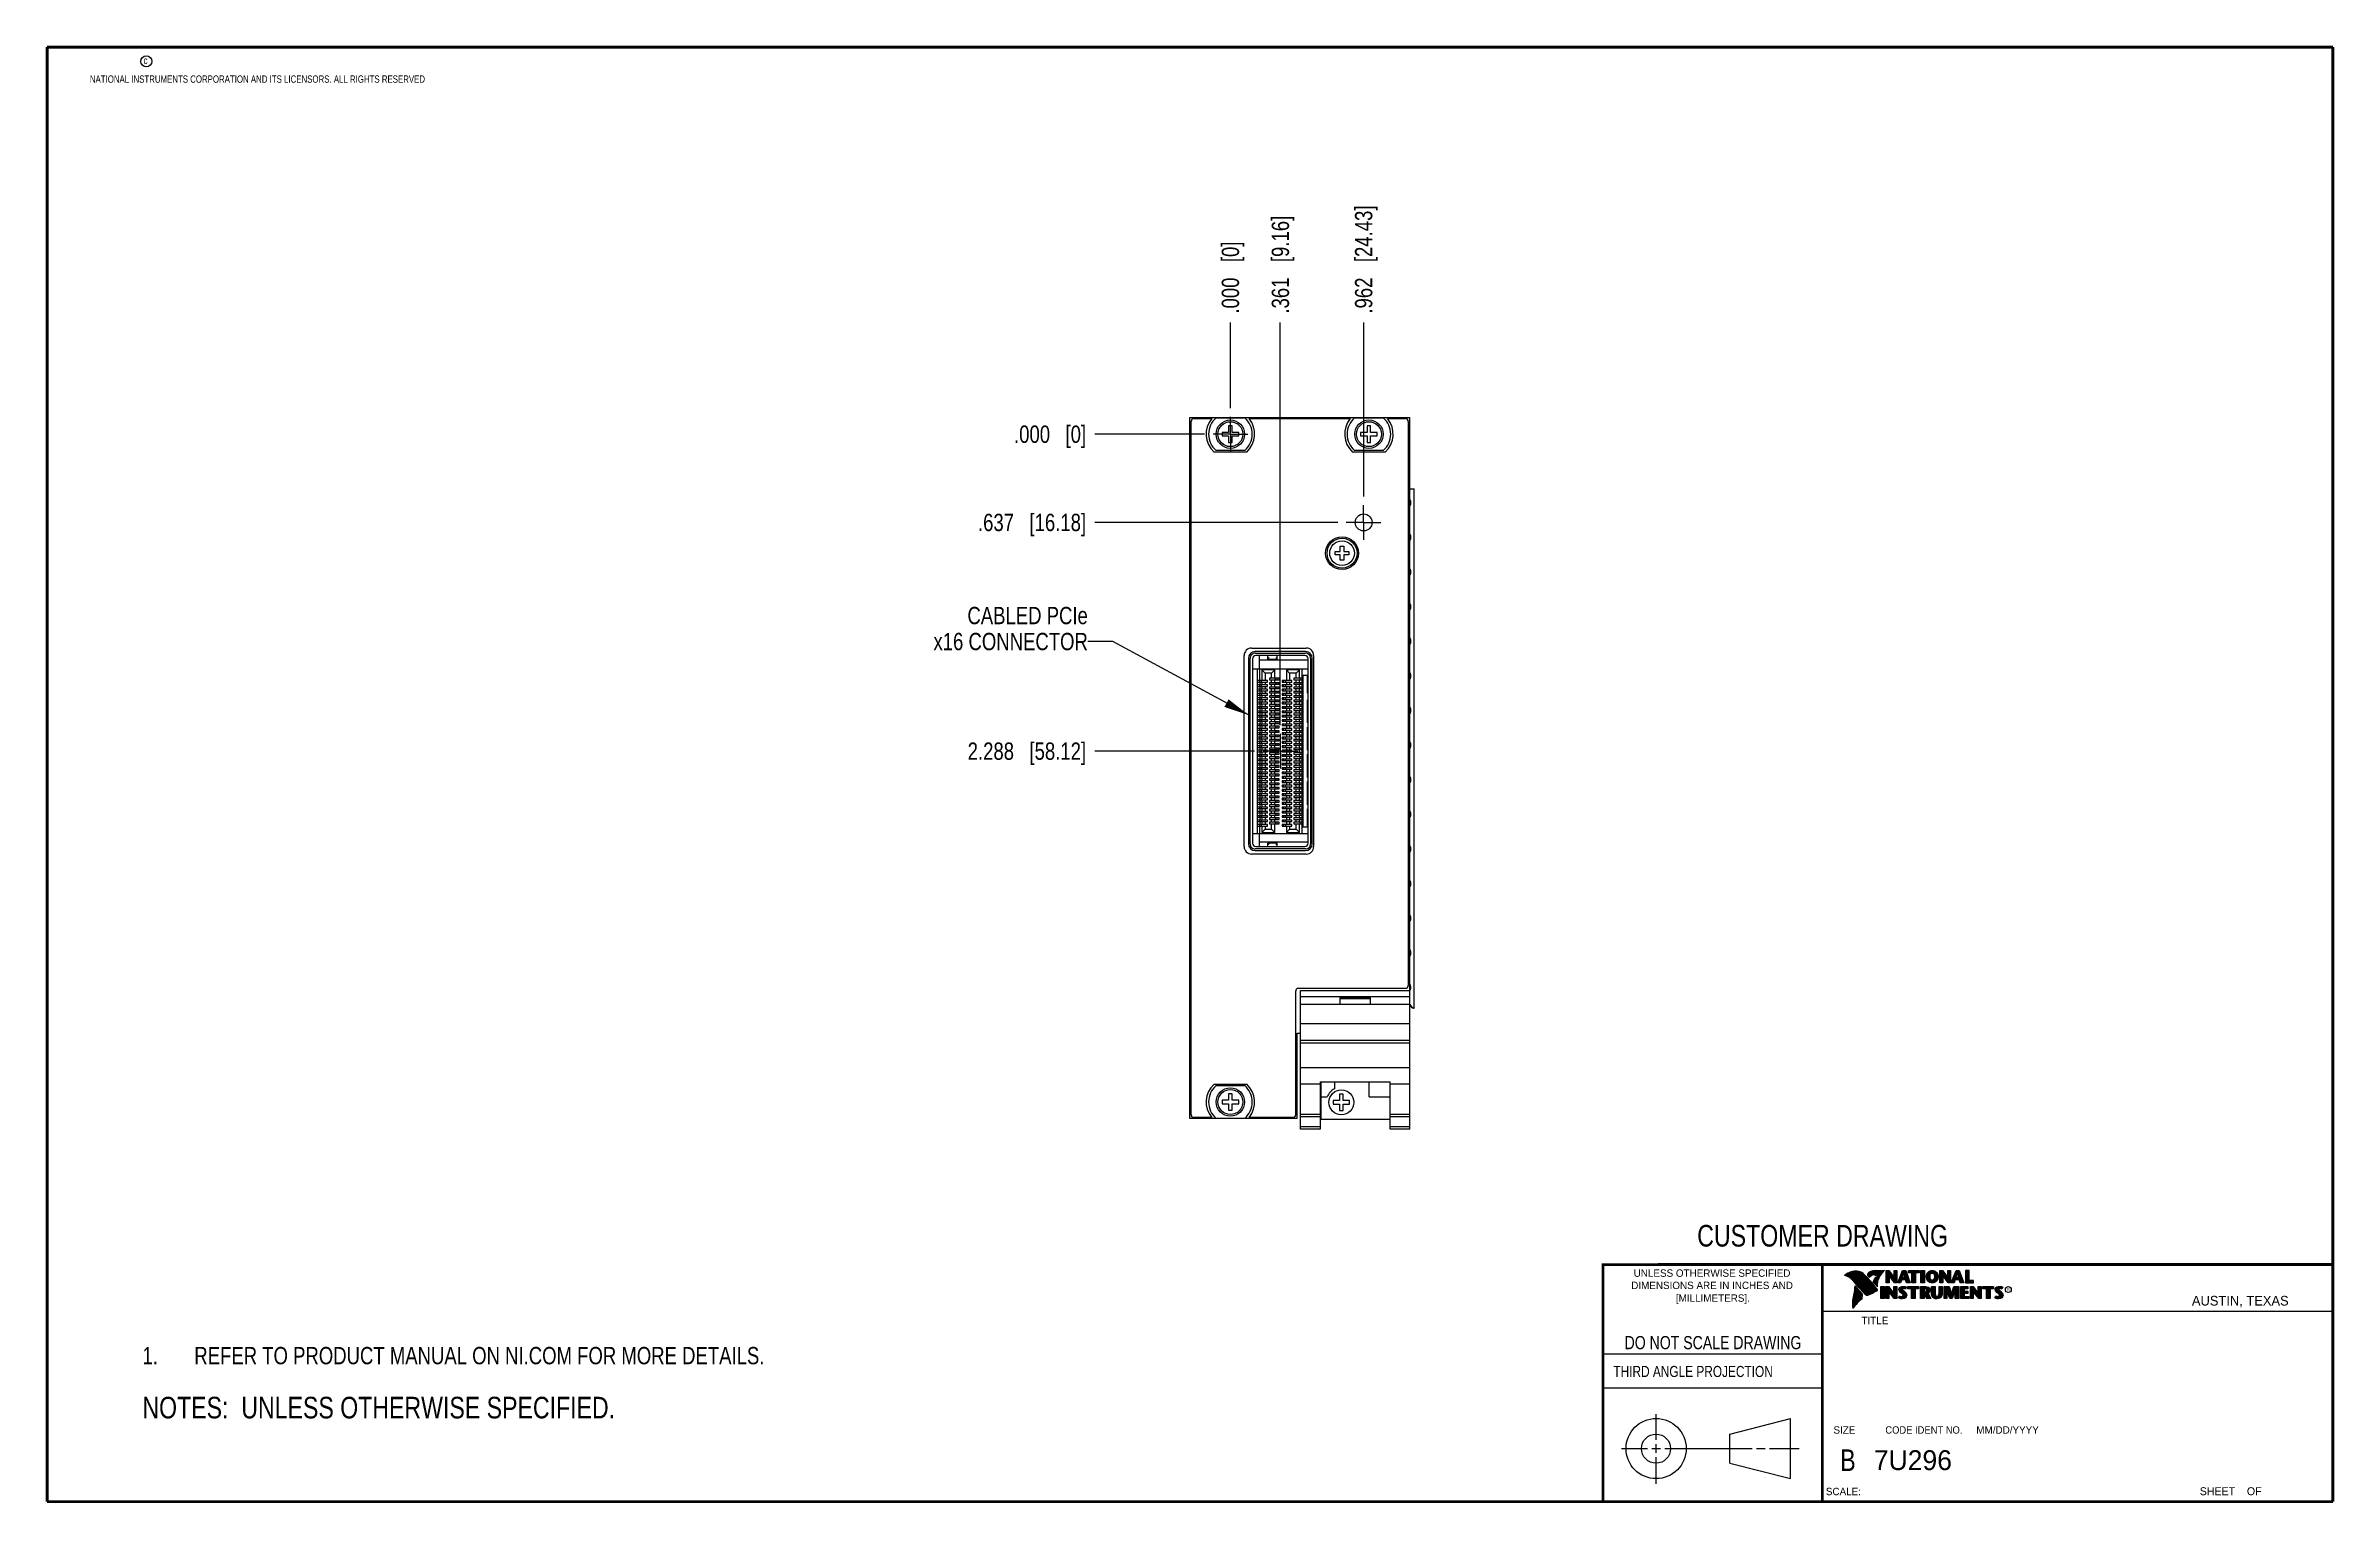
# Model space of a CAD drawing. Header units: inches. Extents: x 0.2 to 16.8, y 0.2 to 10.8.
import ezdxf

# ---------------------------------------------------------------- set-up
doc = ezdxf.new("R2010")
doc.units = ezdxf.units.IN
doc.header["$LTSCALE"] = 0.935
doc.header["$MEASUREMENT"] = 0
doc.linetypes.add('CENTER', pattern=[0.6, 0.375, -0.075, 0.075, -0.075])
doc.layers.get('0').update_dxf_attribs({"linetype": 'CONTINUOUS'})
for name, color, linetype in [('02___PRT_ALL_AXES', 7, 'CONTINUOUS'), ('DETAIL', 7, 'CONTINUOUS'), ('DIMENSIONS', 7, 'CONTINUOUS')]:
    doc.layers.add(name, color=color, linetype=linetype)
doc.styles.get("Standard").update_dxf_attribs({"font": 'txt', "width": 0.8})
doc.styles.add('TEXTSTYLE_2', font='txt')
doc.styles.add('TEXTSTYLE_3', font='txt', dxfattribs={"width": 0.95})
doc.dimstyles.new('DIMSTYLE_1', dxfattribs={"dimtxt": 0.125, "dimasz": 0.18, "dimexe": 0.18, "dimexo": 0.0625, "dimgap": 0.09, "dimtad": 0, "dimtih": 1, "dimtoh": 1, "dimdec": 3, "dimzin": 4, "dimdsep": 46, "dimtxsty": 'STANDARD', "dimblk": '_FILLED', "dimblk1": '_FILLED', "dimblk2": '_FILLED', "dimcen": 0.09, "dimadec": 0, "dimazin": 0, "dimtp": 0.01, "dimtm": 0.01, "dimtfac": 1, "dimtdec": 3, "dimtofl": 0, "dimtmove": 0, "dimatfit": 3, "dimldrblk": '_FILLED', "dimfxl": 1, "dimtolj": 1, "dimtzin": 4, "dimarcsym": 0})
doc.dimstyles.get("Standard").update_dxf_attribs({"dimtxt": 0.125, "dimasz": 0.18, "dimexe": 0.18, "dimexo": 0.0625, "dimgap": 0.09, "dimtad": 0, "dimtih": 1, "dimtoh": 1, "dimdec": 3, "dimzin": 4, "dimdsep": 46, "dimtxsty": 'STANDARD', "dimblk": '_FILLED', "dimblk1": '_FILLED', "dimblk2": '_FILLED', "dimcen": 0.09, "dimadec": 0, "dimazin": 0, "dimtol": 1, "dimtp": 0.01, "dimtm": 0.01, "dimtfac": 1, "dimtdec": 3, "dimtofl": 0, "dimtmove": 0, "dimatfit": 3, "dimldrblk": '_FILLED', "dimfxl": 1, "dimtolj": 1, "dimtzin": 4, "dimarcsym": 0})

msp = doc.modelspace()

# ---------------------------------------------------------------- texts
at = {"color": 2, "linetype": 'CONTINUOUS', "attachment_point": 1, "line_spacing_factor": 0.9}
for s, insert, char_height, width in [('c', (0.946, 10.6893), 0.053, 0.0424), ('NATIONAL INSTRUMENTS CORPORATION AND ITS LICENSORS. ALL RIGHTS RESERVED', (0.5583, 10.5546), 0.053, 3.0104), ('THIRD ANGLE PROJECTION', (11.5564, 1.2384), 0.08, 1.408)]:
    msp.add_mtext(s, dxfattribs=dict(at, insert=insert, char_height=char_height, width=width))
at = {"color": 7, "linetype": 'CONTINUOUS', "attachment_point": 2, "line_spacing_factor": 0.9}
for s, insert, char_height, width in [('CUSTOMER DRAWING', (13.0668, 2.2564), 0.15625, 2), ('DO NOT SCALE DRAWING', (12.2754, 1.4542), 0.095, 1.52), ('B', (13.2497, 0.6361), 0.1562, 0.125)]:
    msp.add_mtext(s, dxfattribs=dict(at, insert=insert, char_height=char_height, width=width))
at = {"color": 2, "linetype": 'CONTINUOUS', "line_spacing_factor": 0.9}
for s, insert, char_height, width, attachment_point, style in [('DIMENSIONS ARE IN INCHES AND', (12.2688, 1.8465), 0.053254, 1.491112, 2, 'TEXTSTYLE_2'), ('UNLESS OTHERWISE SPECIFIED', (12.2688, 1.9352), 0.053254, 1.384604, 2, 'TEXTSTYLE_2'), ('[MILLIMETERS].', (12.2746, 1.7548), 0.053254, 0.745556, 2, 'TEXTSTYLE_2'), ('R', (14.3971, 1.8), 0.0217, 0.021738, 1, 'TEXTSTYLE_2'), ('AUSTIN, TEXAS', (15.7327, 1.7441), 0.069617, 0.905021, 1, 'TEXTSTYLE_2'), ('TITLE', (13.3474, 1.593), 0.05325, 0.26627, 1, 'TEXTSTYLE_2'), ('SIZE', (13.1451, 0.8027), 0.05325, 0.213016, 1, 'TEXTSTYLE_2'), ('CODE IDENT NO.', (13.7978, 0.8027), 0.053254, 0.708278, 2, 'TEXTSTYLE_3'), ('MM/DD/YYYY', (14.1765, 0.8027), 0.05325, 0.53254, 1, 'TEXTSTYLE_2'), ('SCALE:', (13.0904, 0.3585), 0.05325, 0.319524, 1, 'TEXTSTYLE_2'), ('SHEET    OF', (15.7892, 0.3625), 0.057262, 0.629882, 1, 'TEXTSTYLE_2')]:
    msp.add_mtext(s, dxfattribs=dict(at, insert=insert, char_height=char_height, width=width, attachment_point=attachment_point, style=style))
at = {"color": 7, "linetype": 'CONTINUOUS', "insert": (13.4363, 0.6298), "char_height": 0.14316, "width": 0.715775, "attachment_point": 1, "line_spacing_factor": 0.9, "style": 'TEXTSTYLE_2'}
msp.add_mtext('7U296', dxfattribs=at)
at = {"layer": 'DETAIL', "color": 2, "linetype": 'CONTINUOUS', "insert": (7.7627, 6.7179), "char_height": 0.125, "width": 1.3, "attachment_point": 3, "line_spacing_factor": 0.9}
msp.add_mtext('CABLED PCIe\\Px16 CONNECTOR', dxfattribs=at)

# ---------------------------------------------------------------- blocks, each defined once
blk = doc.blocks.new('*D0')
at = {"layer": 'DIMENSIONS', "color": 2, "linetype": 'CONTINUOUS'}
blk.add_line((9.152, 5.864), (9.152, 8.772), dxfattribs=at)
at = {"layer": 'DIMENSIONS', "color": 2, "linetype": 'CONTINUOUS', "insert": (9.09, 8.835), "char_height": 0.125, "width": 1.125, "attachment_point": 1, "rotation": 90, "line_spacing_factor": 0.9}
blk.add_mtext('.361{\\Ftxt.shx;\\W1.000000;\\H0.125000; }[9.16]', dxfattribs=at)
blk = doc.blocks.new('_FILLED')
at = {"color": 0, "linetype": 'BYBLOCK'}
blk.add_solid([(0, 0), (-1, 0.174), (-1, -0.174)], dxfattribs=at)
blk = doc.blocks.new('*D1')
at = {"layer": 'DIMENSIONS', "color": 2, "linetype": 'CONTINUOUS'}
blk.add_line((9.566, 7.328), (7.812, 7.328), dxfattribs=at)
at = {"layer": 'DIMENSIONS', "color": 2, "linetype": 'CONTINUOUS', "insert": (7.75, 7.39), "char_height": 0.125, "width": 1.225, "attachment_point": 3, "line_spacing_factor": 0.9}
blk.add_mtext('.637{\\Ftxt.shx;\\W1.000000;\\H0.125000; }[16.18]', dxfattribs=at)
blk = doc.blocks.new('*D2')
at = {"layer": 'DIMENSIONS', "color": 2, "linetype": 'CONTINUOUS'}
blk.add_line((8.792, 8.152), (8.792, 8.772), dxfattribs=at)
at = {"layer": 'DIMENSIONS', "color": 2, "linetype": 'CONTINUOUS', "insert": (8.729, 8.835), "char_height": 0.125, "width": 0.825, "attachment_point": 1, "rotation": 90, "line_spacing_factor": 0.9}
blk.add_mtext('.000{\\Ftxt.shx;\\W1.000000;\\H0.125000; }[0]', dxfattribs=at)
blk = doc.blocks.new('*D3')
at = {"layer": 'DIMENSIONS', "color": 2, "linetype": 'CONTINUOUS'}
blk.add_line((8.604, 7.965), (7.812, 7.965), dxfattribs=at)
at = {"layer": 'DIMENSIONS', "color": 2, "linetype": 'CONTINUOUS', "insert": (7.75, 8.027), "char_height": 0.125, "width": 0.825, "attachment_point": 3, "line_spacing_factor": 0.9}
blk.add_mtext('.000{\\Ftxt.shx;\\W1.000000;\\H0.125000; }[0]', dxfattribs=at)
blk = doc.blocks.new('*D4')
at = {"layer": 'DIMENSIONS', "color": 2, "linetype": 'CONTINUOUS'}
blk.add_line((9.754, 7.515), (9.754, 8.772), dxfattribs=at)
at = {"layer": 'DIMENSIONS', "color": 2, "linetype": 'CONTINUOUS', "insert": (9.691, 8.835), "char_height": 0.125, "width": 1.225, "attachment_point": 1, "rotation": 90, "line_spacing_factor": 0.9}
blk.add_mtext('.962{\\Ftxt.shx;\\W1.000000;\\H0.125000; }[24.43]', dxfattribs=at)
blk = doc.blocks.new('*D5')
at = {"layer": 'DIMENSIONS', "color": 2, "linetype": 'CONTINUOUS'}
blk.add_line((8.965, 5.677), (7.812, 5.677), dxfattribs=at)
at = {"layer": 'DIMENSIONS', "color": 2, "linetype": 'CONTINUOUS', "insert": (7.75, 5.739), "char_height": 0.125, "width": 1.325, "attachment_point": 3, "line_spacing_factor": 0.9}
blk.add_mtext('2.288{\\Ftxt.shx;\\W1.000000;\\H0.125000; }[58.12]', dxfattribs=at)
blk = doc.blocks.new('NOTES_HEADER_BL0', base_point=(3.1215, 0.9375))
at = {"layer": 'DETAIL', "color": 2, "linetype": 'CONTINUOUS', "width": 0.8}
blk.add_text('NOTES:  UNLESS OTHERWISE SPECIFIED.', height=0.156, dxfattribs=at).set_placement((0.9375, 0.8595))
blk = doc.blocks.new('CUSTOM_NOTE_BL1', base_point=(3.675, 1.312))
at = {"layer": 'DETAIL', "color": 2, "linetype": 'CONTINUOUS', "width": 0.8}
for s, p in [('1.', (0.938, 1.25)), ('REFER TO PRODUCT MANUAL ON NI.COM FOR MORE DETAILS.', (1.312, 1.25))]:
    blk.add_text(s, height=0.125, dxfattribs=at).set_placement(p)

# ---------------------------------------------------------------- dimensions: what is measured, and where the dimension line sits
at = {"layer": 'DIMENSIONS', "color": 2, "linetype": 'CONTINUOUS'}
for feature_location, offset, dtype, origin, picture, middle in [((9.7536, 7.5153), (0, 1.2569), 1, (8.7916, 7.4528), '*D4', (9.7536, 9.4472)), ((9.1522, 5.8641), (0, 2.9081), 1, (8.7916, 8.0898), '*D0', (9.1522, 9.3972)), ((8.791613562, 8.1523213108), (0, 0.6199), 1, (8.791613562, 8.0898213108), '*D2', (8.791613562, 9.2472213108)), ((8.9647, 5.6766), (-1.1526, 0), 0, (9.0272, 7.9647), '*D5', (6.7871, 5.6766)), ((9.566, 7.3277), (-1.7539, 0), 0, (8.6665, 7.9647), '*D1', (6.8871, 7.3277)), ((8.604013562, 7.9647213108), (-0.7919, 0), 0, (8.666513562, 7.9647213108), '*D3', (7.087113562, 7.9647213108))]:
    dim = msp.add_ordinate_dim(feature_location=feature_location, offset=offset, dtype=dtype, origin=origin, dimstyle='DIMSTYLE_1', dxfattribs=at)
    dim.commit()
    dim.dimension.update_dxf_attribs({"geometry": picture, "text_midpoint": middle})

# ---------------------------------------------------------------- linework, layer by layer
at = {"color": 7, "linetype": 'CONTINUOUS'}
for p, q in [((8.4996, 3.0237), (8.4996, 8.0847)), ((8.4996, 8.0847), (10.0846, 8.0847)), ((8.5076, 3.0517), (8.5076, 8.0567)), ((8.5276, 8.0767), (8.6571, 8.0767)), ((8.6879, 8.0832), (8.8954, 8.0832)), ((8.7316, 7.9772), (8.7316, 7.9522)), ((8.7791, 7.9772), (8.7316, 7.9772)), ((8.7316, 7.9522), (8.7791, 7.9522)), ((8.7791, 8.0247), (8.7791, 7.9772)), ((8.8041, 8.0247), (8.7791, 8.0247)), ((8.7791, 7.9522), (8.7791, 7.9047)), ((8.8041, 7.9772), (8.8041, 8.0247)), ((8.8516, 7.9772), (8.8041, 7.9772)), ((8.8041, 7.9047), (8.8041, 7.9522)), ((8.8041, 7.9522), (8.8516, 7.9522)), ((8.8516, 7.9522), (8.8516, 7.9772)), ((8.9261, 8.0767), (9.6571, 8.0767)), ((9.6879, 8.0832), (9.8954, 8.0832)), ((9.7316, 7.9772), (9.7316, 7.9522)), ((9.7791, 7.9772), (9.7316, 7.9772)), ((9.7316, 7.9522), (9.7791, 7.9522)), ((9.7791, 8.0247), (9.7791, 7.9772)), ((9.8041, 8.0247), (9.7791, 8.0247)), ((9.7791, 7.9522), (9.7791, 7.9047)), ((9.8041, 7.9772), (9.8041, 8.0247)), ((9.8516, 7.9772), (9.8041, 7.9772)), ((9.8041, 7.9047), (9.8041, 7.9522)), ((9.8041, 7.9522), (9.8516, 7.9522)), ((9.8516, 7.9522), (9.8516, 7.9772)), ((9.9261, 8.0767), (10.0556, 8.0767)), ((10.0756, 8.0567), (10.0756, 3.9847)), ((10.0846, 8.0847), (10.0846, 3.949)), ((8.9099, 7.8357), (8.6734, 7.8357)), ((8.8954, 7.8462), (8.6879, 7.8462)), ((8.7791, 7.9047), (8.8041, 7.9047)), ((9.9099, 7.8357), (9.6734, 7.8357)), ((9.8954, 7.8462), (9.6879, 7.8462)), ((9.7791, 7.9047), (9.8041, 7.9047)), ((10.0846, 7.5701), (10.1188, 7.5701)), ((10.1188, 3.8201), (10.1188, 7.5701)), ((9.5476, 7.0932), (9.5476, 7.1182)), ((9.5476, 7.1182), (9.5851, 7.1182)), ((9.5851, 7.1182), (9.5851, 7.1557)), ((9.5851, 7.1557), (9.6101, 7.1557)), ((9.6101, 7.1557), (9.6101, 7.1182)), ((9.6101, 7.1182), (9.6476, 7.1182)), ((9.6476, 7.1182), (9.6476, 7.0932)), ((9.5851, 7.0932), (9.5476, 7.0932)), ((9.5851, 7.0557), (9.5851, 7.0932)), ((9.6101, 7.0557), (9.5851, 7.0557)), ((9.6101, 7.0932), (9.6101, 7.0557)), ((9.6476, 7.0932), (9.6101, 7.0932)), ((8.8906, 4.9877), (8.8906, 6.3667)), ((8.9217, 6.3464), (8.9217, 5.0076)), ((8.9335, 5.0076), (8.9335, 6.3464)), ((8.9446, 6.4207), (9.3386, 6.4207)), ((8.9512, 6.3424), (8.9512, 5.0116)), ((9.333, 6.3956), (8.9709, 6.3956)), ((8.9709, 6.3838), (9.333, 6.3838)), ((9.3291, 6.3661), (8.9749, 6.3661)), ((9.0016, 6.2715), (9.0016, 6.3661)), ((9.3527, 6.3325), (9.0016, 6.3325)), ((9.0595, 6.3661), (9.0595, 6.3407)), ((9.0595, 6.3407), (9.0713, 6.3525)), ((9.0595, 6.3407), (9.1304, 6.3407)), ((9.1186, 6.3525), (9.1304, 6.3407)), ((9.1304, 6.3407), (9.1304, 6.3661)), ((9.3527, 5.0116), (9.3527, 6.3424)), ((9.3704, 6.3464), (9.3704, 5.0076)), ((9.3822, 5.0076), (9.3822, 6.3464)), ((9.3926, 6.3667), (9.3926, 4.9877)), ((8.9512, 6.2715), (9.3527, 6.2715)), ((8.9877, 5.0825), (8.9877, 6.2715)), ((9.059, 6.1865), (8.9877, 6.1865)), ((8.9877, 6.1754), (9.059, 6.1754)), ((9.059, 6.155), (8.9877, 6.155)), ((8.9877, 6.1439), (9.059, 6.1439)), ((9.059, 6.1235), (8.9877, 6.1235)), ((8.9877, 6.1124), (9.059, 6.1124)), ((9.0007, 6.1865), (9.0007, 6.1754)), ((9.0007, 6.155), (9.0007, 6.1439)), ((9.0007, 6.1235), (9.0007, 6.1124)), ((9.0035, 6.1865), (9.0035, 6.2715)), ((9.0035, 6.1754), (9.0035, 6.155)), ((9.0035, 6.1439), (9.0035, 6.1235)), ((9.0035, 6.1124), (9.0035, 6.092)), ((9.0157, 6.1754), (9.0157, 6.1865)), ((9.0157, 6.1439), (9.0157, 6.155)), ((9.0157, 6.1124), (9.0157, 6.1235)), ((9.0184, 6.2636), (9.0184, 6.1865)), ((9.0421, 6.24), (9.0184, 6.2636)), ((9.1129, 6.2636), (9.0184, 6.2636)), ((9.0184, 6.1754), (9.0184, 6.155)), ((9.0184, 6.1439), (9.0184, 6.1235)), ((9.0184, 6.1124), (9.0184, 6.092)), ((9.0421, 6.24), (9.0421, 6.1865)), ((9.0893, 6.24), (9.0421, 6.24)), ((9.0421, 6.1754), (9.0421, 6.155)), ((9.0421, 6.1439), (9.0421, 6.1235)), ((9.0421, 6.1124), (9.0421, 6.092)), ((9.059, 6.1754), (9.059, 6.1865)), ((9.059, 6.1439), (9.059, 6.155)), ((9.059, 6.1124), (9.059, 6.1235)), ((9.0732, 6.2022), (9.0732, 6.1912)), ((9.1436, 6.2022), (9.0732, 6.2022)), ((9.0732, 6.1912), (9.1436, 6.1912)), ((9.0732, 6.1707), (9.0732, 6.1597)), ((9.1436, 6.1707), (9.0732, 6.1707)), ((9.0732, 6.1597), (9.1436, 6.1597)), ((9.0732, 6.1392), (9.0732, 6.1282)), ((9.1436, 6.1392), (9.0732, 6.1392)), ((9.0732, 6.1282), (9.1436, 6.1282)), ((9.0893, 6.24), (9.1129, 6.2636)), ((9.0893, 6.2022), (9.0893, 6.24)), ((9.0893, 6.1707), (9.0893, 6.1912)), ((9.0893, 6.1392), (9.0893, 6.1597)), ((9.0893, 6.1077), (9.0893, 6.1282)), ((9.1129, 6.2022), (9.1129, 6.2636)), ((9.1129, 6.1707), (9.1129, 6.1912)), ((9.1129, 6.1392), (9.1129, 6.1597)), ((9.1129, 6.1077), (9.1129, 6.1282)), ((9.1165, 6.1912), (9.1165, 6.2022)), ((9.1165, 6.1597), (9.1165, 6.1707)), ((9.1165, 6.1282), (9.1165, 6.1392)), ((9.1299, 6.1912), (9.1299, 6.2022)), ((9.1299, 6.1597), (9.1299, 6.1707)), ((9.1299, 6.1282), (9.1299, 6.1392)), ((9.1436, 6.1912), (9.1436, 6.2022)), ((9.1436, 6.1597), (9.1436, 6.1707)), ((9.1436, 6.1282), (9.1436, 6.1392)), ((9.1653, 6.1865), (9.1653, 6.1754)), ((9.2358, 6.1865), (9.1653, 6.1865)), ((9.1653, 6.1754), (9.2358, 6.1754)), ((9.1653, 6.155), (9.1653, 6.1439)), ((9.2358, 6.155), (9.1653, 6.155)), ((9.1653, 6.1439), (9.2358, 6.1439)), ((9.1653, 6.1235), (9.1653, 6.1124)), ((9.2358, 6.1235), (9.1653, 6.1235)), ((9.1653, 6.1124), (9.2358, 6.1124)), ((9.1775, 6.1754), (9.1775, 6.1865)), ((9.1775, 6.1439), (9.1775, 6.155)), ((9.1775, 6.1124), (9.1775, 6.1235)), ((9.1929, 6.1754), (9.1929, 6.1865)), ((9.1929, 6.1439), (9.1929, 6.155)), ((9.1929, 6.1124), (9.1929, 6.1235)), ((9.1956, 6.2636), (9.1956, 6.1865)), ((9.2192, 6.24), (9.1956, 6.2636)), ((9.2901, 6.2636), (9.1956, 6.2636)), ((9.1956, 6.1754), (9.1956, 6.155)), ((9.1956, 6.1439), (9.1956, 6.1235)), ((9.1956, 6.1124), (9.1956, 6.092)), ((9.2192, 6.24), (9.2192, 6.1865)), ((9.2665, 6.24), (9.2192, 6.24)), ((9.2192, 6.1754), (9.2192, 6.155)), ((9.2192, 6.1439), (9.2192, 6.1235)), ((9.2192, 6.1124), (9.2192, 6.092)), ((9.2358, 6.1754), (9.2358, 6.1865)), ((9.2358, 6.1439), (9.2358, 6.155)), ((9.2358, 6.1124), (9.2358, 6.1235)), ((9.2499, 6.2022), (9.2499, 6.1912)), ((9.3082, 6.2022), (9.2499, 6.2022)), ((9.2499, 6.1912), (9.3082, 6.1912)), ((9.2499, 6.1707), (9.2499, 6.1597)), ((9.3082, 6.1707), (9.2499, 6.1707)), ((9.2499, 6.1597), (9.3082, 6.1597)), ((9.2499, 6.1392), (9.2499, 6.1282)), ((9.3082, 6.1392), (9.2499, 6.1392)), ((9.2499, 6.1282), (9.3082, 6.1282)), ((9.2665, 6.24), (9.2901, 6.2636)), ((9.2665, 6.2022), (9.2665, 6.24)), ((9.2665, 6.1707), (9.2665, 6.1912)), ((9.2665, 6.1392), (9.2665, 6.1597)), ((9.2665, 6.1077), (9.2665, 6.1282)), ((9.2901, 6.2022), (9.2901, 6.2636)), ((9.2901, 6.1707), (9.2901, 6.1912)), ((9.2901, 6.1392), (9.2901, 6.1597)), ((9.2901, 6.1077), (9.2901, 6.1282)), ((9.2933, 6.2022), (9.2933, 6.1912)), ((9.2933, 6.1707), (9.2933, 6.1597)), ((9.2933, 6.1392), (9.2933, 6.1282)), ((9.3082, 6.2715), (9.3082, 5.0825)), ((9.3527, 6.2233), (9.3082, 6.2233)), ((9.3161, 5.1307), (9.3161, 6.2233)), ((9.3488, 6.0941), (9.3488, 6.2233)), ((9.059, 6.092), (8.9877, 6.092)), ((8.9877, 6.0809), (9.059, 6.0809)), ((9.059, 6.0605), (8.9877, 6.0605)), ((8.9877, 6.0494), (9.059, 6.0494)), ((9.059, 6.029), (8.9877, 6.029)), ((8.9877, 6.018), (9.059, 6.018)), ((9.059, 5.9975), (8.9877, 5.9975)), ((8.9877, 5.9865), (9.059, 5.9865)), ((9.059, 5.966), (8.9877, 5.966)), ((8.9877, 5.955), (9.059, 5.955)), ((9.0007, 6.092), (9.0007, 6.0809)), ((9.0007, 6.0605), (9.0007, 6.0494)), ((9.0007, 6.029), (9.0007, 6.018)), ((9.0007, 5.9975), (9.0007, 5.9865)), ((9.0007, 5.966), (9.0007, 5.955)), ((9.0035, 6.0809), (9.0035, 6.0605)), ((9.0035, 6.0494), (9.0035, 6.029)), ((9.0035, 6.018), (9.0035, 5.9975)), ((9.0035, 5.9865), (9.0035, 5.966)), ((9.0035, 5.955), (9.0035, 5.9345)), ((9.0157, 6.0809), (9.0157, 6.092)), ((9.0157, 6.0494), (9.0157, 6.0605)), ((9.0157, 6.018), (9.0157, 6.029)), ((9.0157, 5.9865), (9.0157, 5.9975)), ((9.0157, 5.955), (9.0157, 5.966)), ((9.0184, 6.0809), (9.0184, 6.0605)), ((9.0184, 6.0494), (9.0184, 6.029)), ((9.0184, 6.018), (9.0184, 5.9975)), ((9.0184, 5.9865), (9.0184, 5.966)), ((9.0184, 5.955), (9.0184, 5.9345)), ((9.0421, 6.0809), (9.0421, 6.0605)), ((9.0421, 6.0494), (9.0421, 6.029)), ((9.0421, 6.018), (9.0421, 5.9975)), ((9.0421, 5.9865), (9.0421, 5.966)), ((9.0421, 5.955), (9.0421, 5.9345)), ((9.059, 6.0809), (9.059, 6.092)), ((9.059, 6.0494), (9.059, 6.0605)), ((9.059, 6.018), (9.059, 6.029)), ((9.059, 5.9865), (9.059, 5.9975)), ((9.059, 5.955), (9.059, 5.966)), ((9.0732, 6.1077), (9.0732, 6.0967)), ((9.1436, 6.1077), (9.0732, 6.1077)), ((9.0732, 6.0967), (9.1436, 6.0967)), ((9.0732, 6.0762), (9.0732, 6.0652)), ((9.1436, 6.0762), (9.0732, 6.0762)), ((9.0732, 6.0652), (9.1436, 6.0652)), ((9.0732, 6.0447), (9.0732, 6.0337)), ((9.1436, 6.0447), (9.0732, 6.0447)), ((9.0732, 6.0337), (9.1436, 6.0337)), ((9.0732, 6.0132), (9.0732, 6.0022)), ((9.1436, 6.0132), (9.0732, 6.0132)), ((9.0732, 6.0022), (9.1436, 6.0022)), ((9.0732, 5.9817), (9.0732, 5.9707)), ((9.1436, 5.9817), (9.0732, 5.9817)), ((9.0732, 5.9707), (9.1436, 5.9707)), ((9.0732, 5.9502), (9.0732, 5.9392)), ((9.1436, 5.9502), (9.0732, 5.9502)), ((9.0893, 6.0762), (9.0893, 6.0967)), ((9.0893, 6.0447), (9.0893, 6.0652)), ((9.0893, 6.0132), (9.0893, 6.0337)), ((9.0893, 5.9817), (9.0893, 6.0022)), ((9.0893, 5.9502), (9.0893, 5.9707)), ((9.1129, 6.0762), (9.1129, 6.0967)), ((9.1129, 6.0447), (9.1129, 6.0652)), ((9.1129, 6.0132), (9.1129, 6.0337)), ((9.1129, 5.9817), (9.1129, 6.0022)), ((9.1129, 5.9502), (9.1129, 5.9707)), ((9.1165, 6.0967), (9.1165, 6.1077)), ((9.1165, 6.0652), (9.1165, 6.0762)), ((9.1165, 6.0337), (9.1165, 6.0447)), ((9.1165, 6.0022), (9.1165, 6.0132)), ((9.1165, 5.9707), (9.1165, 5.9817)), ((9.1165, 5.9392), (9.1165, 5.9502)), ((9.1299, 6.0967), (9.1299, 6.1077)), ((9.1299, 6.0652), (9.1299, 6.0762)), ((9.1299, 6.0337), (9.1299, 6.0447)), ((9.1299, 6.0022), (9.1299, 6.0132)), ((9.1299, 5.9707), (9.1299, 5.9817)), ((9.1299, 5.9392), (9.1299, 5.9502)), ((9.1436, 6.0967), (9.1436, 6.1077)), ((9.1436, 6.0652), (9.1436, 6.0762)), ((9.1436, 6.0337), (9.1436, 6.0447)), ((9.1436, 6.0022), (9.1436, 6.0132)), ((9.1436, 5.9707), (9.1436, 5.9817)), ((9.1436, 5.9392), (9.1436, 5.9502)), ((9.1653, 6.092), (9.1653, 6.0809)), ((9.2358, 6.092), (9.1653, 6.092)), ((9.1653, 6.0809), (9.2358, 6.0809)), ((9.1653, 6.0605), (9.1653, 6.0494)), ((9.2358, 6.0605), (9.1653, 6.0605)), ((9.1653, 6.0494), (9.2358, 6.0494)), ((9.1653, 6.029), (9.1653, 6.018)), ((9.2358, 6.029), (9.1653, 6.029)), ((9.1653, 6.018), (9.2358, 6.018)), ((9.1653, 5.9975), (9.1653, 5.9865)), ((9.2358, 5.9975), (9.1653, 5.9975)), ((9.1653, 5.9865), (9.2358, 5.9865)), ((9.1653, 5.966), (9.1653, 5.955)), ((9.2358, 5.966), (9.1653, 5.966)), ((9.1653, 5.955), (9.2358, 5.955)), ((9.1775, 6.0809), (9.1775, 6.092)), ((9.1775, 6.0494), (9.1775, 6.0605)), ((9.1775, 6.018), (9.1775, 6.029)), ((9.1775, 5.9865), (9.1775, 5.9975)), ((9.1775, 5.955), (9.1775, 5.966)), ((9.1929, 6.0809), (9.1929, 6.092)), ((9.1929, 6.0494), (9.1929, 6.0605)), ((9.1929, 6.018), (9.1929, 6.029)), ((9.1929, 5.9865), (9.1929, 5.9975)), ((9.1929, 5.955), (9.1929, 5.966)), ((9.1956, 6.0809), (9.1956, 6.0605)), ((9.1956, 6.0494), (9.1956, 6.029)), ((9.1956, 6.018), (9.1956, 5.9975)), ((9.1956, 5.9865), (9.1956, 5.966)), ((9.1956, 5.955), (9.1956, 5.9345)), ((9.2192, 6.0809), (9.2192, 6.0605)), ((9.2192, 6.0494), (9.2192, 6.029)), ((9.2192, 6.018), (9.2192, 5.9975)), ((9.2192, 5.9865), (9.2192, 5.966)), ((9.2192, 5.955), (9.2192, 5.9345)), ((9.2358, 6.0809), (9.2358, 6.092)), ((9.2358, 6.0494), (9.2358, 6.0605)), ((9.2358, 6.018), (9.2358, 6.029)), ((9.2358, 5.9865), (9.2358, 5.9975)), ((9.2358, 5.955), (9.2358, 5.966)), ((9.2499, 6.1077), (9.2499, 6.0967)), ((9.3082, 6.1077), (9.2499, 6.1077)), ((9.2499, 6.0967), (9.3082, 6.0967)), ((9.2499, 6.0762), (9.2499, 6.0652)), ((9.3082, 6.0762), (9.2499, 6.0762)), ((9.2499, 6.0652), (9.3082, 6.0652)), ((9.2499, 6.0447), (9.2499, 6.0337)), ((9.3082, 6.0447), (9.2499, 6.0447)), ((9.2499, 6.0337), (9.3082, 6.0337)), ((9.2499, 6.0132), (9.2499, 6.0022)), ((9.3082, 6.0132), (9.2499, 6.0132)), ((9.2499, 6.0022), (9.3082, 6.0022)), ((9.2499, 5.9817), (9.2499, 5.9707)), ((9.3082, 5.9817), (9.2499, 5.9817)), ((9.2499, 5.9707), (9.3082, 5.9707)), ((9.2499, 5.9502), (9.2499, 5.9392)), ((9.3082, 5.9502), (9.2499, 5.9502)), ((9.2665, 6.0762), (9.2665, 6.0967)), ((9.2665, 6.0447), (9.2665, 6.0652)), ((9.2665, 6.0132), (9.2665, 6.0337)), ((9.2665, 5.9817), (9.2665, 6.0022)), ((9.2665, 5.9502), (9.2665, 5.9707)), ((9.2901, 6.0762), (9.2901, 6.0967)), ((9.2901, 6.0447), (9.2901, 6.0652)), ((9.2901, 6.0132), (9.2901, 6.0337)), ((9.2901, 5.9817), (9.2901, 6.0022)), ((9.2901, 5.9502), (9.2901, 5.9707)), ((9.2933, 6.1077), (9.2933, 6.0967)), ((9.2933, 6.0762), (9.2933, 6.0652)), ((9.2933, 6.0447), (9.2933, 6.0337)), ((9.2933, 6.0132), (9.2933, 6.0022)), ((9.2933, 5.9817), (9.2933, 5.9707)), ((9.2933, 5.9502), (9.2933, 5.9392)), ((9.3488, 6.0941), (9.3527, 6.0941)), ((9.3488, 5.88), (9.3488, 6.0473)), ((9.3527, 6.0473), (9.3488, 6.0473)), ((9.059, 5.9345), (8.9877, 5.9345)), ((8.9877, 5.9235), (9.059, 5.9235)), ((9.059, 5.903), (8.9877, 5.903)), ((8.9877, 5.892), (9.059, 5.892)), ((9.059, 5.8715), (8.9877, 5.8715)), ((8.9877, 5.8605), (9.059, 5.8605)), ((9.059, 5.84), (8.9877, 5.84)), ((8.9877, 5.829), (9.059, 5.829)), ((9.059, 5.8085), (8.9877, 5.8085)), ((8.9877, 5.7975), (9.059, 5.7975)), ((9.0007, 5.9345), (9.0007, 5.9235)), ((9.0007, 5.903), (9.0007, 5.892)), ((9.0007, 5.8715), (9.0007, 5.8605)), ((9.0007, 5.84), (9.0007, 5.829)), ((9.0007, 5.8085), (9.0007, 5.7975)), ((9.0035, 5.9235), (9.0035, 5.903)), ((9.0035, 5.892), (9.0035, 5.8715)), ((9.0035, 5.8605), (9.0035, 5.84)), ((9.0035, 5.829), (9.0035, 5.8085)), ((9.0035, 5.7975), (9.0035, 5.777)), ((9.0157, 5.9235), (9.0157, 5.9345)), ((9.0157, 5.892), (9.0157, 5.903)), ((9.0157, 5.8605), (9.0157, 5.8715)), ((9.0157, 5.829), (9.0157, 5.84)), ((9.0157, 5.7975), (9.0157, 5.8085)), ((9.0184, 5.9235), (9.0184, 5.903)), ((9.0184, 5.892), (9.0184, 5.8715)), ((9.0184, 5.8605), (9.0184, 5.84)), ((9.0184, 5.829), (9.0184, 5.8085)), ((9.0184, 5.7975), (9.0184, 5.777)), ((9.0421, 5.9235), (9.0421, 5.903)), ((9.0421, 5.892), (9.0421, 5.8715)), ((9.0421, 5.8605), (9.0421, 5.84)), ((9.0421, 5.829), (9.0421, 5.8085)), ((9.0421, 5.7975), (9.0421, 5.777)), ((9.059, 5.9235), (9.059, 5.9345)), ((9.059, 5.892), (9.059, 5.903)), ((9.059, 5.8605), (9.059, 5.8715)), ((9.059, 5.829), (9.059, 5.84)), ((9.059, 5.7975), (9.059, 5.8085)), ((9.0732, 5.9392), (9.1436, 5.9392)), ((9.0732, 5.9187), (9.0732, 5.9077)), ((9.1436, 5.9187), (9.0732, 5.9187)), ((9.0732, 5.9077), (9.1436, 5.9077)), ((9.0732, 5.8872), (9.0732, 5.8762)), ((9.1436, 5.8872), (9.0732, 5.8872)), ((9.0732, 5.8762), (9.1436, 5.8762)), ((9.0732, 5.8557), (9.0732, 5.8447)), ((9.1436, 5.8557), (9.0732, 5.8557)), ((9.0732, 5.8447), (9.1436, 5.8447)), ((9.0732, 5.8243), (9.0732, 5.8132)), ((9.1436, 5.8243), (9.0732, 5.8243)), ((9.0732, 5.8132), (9.1436, 5.8132)), ((9.0732, 5.7928), (9.0732, 5.7817)), ((9.1436, 5.7928), (9.0732, 5.7928)), ((9.0893, 5.9187), (9.0893, 5.9392)), ((9.0893, 5.8872), (9.0893, 5.9077)), ((9.0893, 5.8557), (9.0893, 5.8762)), ((9.0893, 5.8243), (9.0893, 5.8447)), ((9.0893, 5.7928), (9.0893, 5.8132)), ((9.1129, 5.9187), (9.1129, 5.9392)), ((9.1129, 5.8872), (9.1129, 5.9077)), ((9.1129, 5.8557), (9.1129, 5.8762)), ((9.1129, 5.8243), (9.1129, 5.8447)), ((9.1129, 5.7928), (9.1129, 5.8132)), ((9.1165, 5.9077), (9.1165, 5.9187)), ((9.1165, 5.8762), (9.1165, 5.8872)), ((9.1165, 5.8447), (9.1165, 5.8557)), ((9.1165, 5.8132), (9.1165, 5.8243)), ((9.1165, 5.7817), (9.1165, 5.7928)), ((9.1299, 5.9077), (9.1299, 5.9187)), ((9.1299, 5.8762), (9.1299, 5.8872)), ((9.1299, 5.8447), (9.1299, 5.8557)), ((9.1299, 5.8132), (9.1299, 5.8243)), ((9.1299, 5.7817), (9.1299, 5.7928)), ((9.1436, 5.9077), (9.1436, 5.9187)), ((9.1436, 5.8762), (9.1436, 5.8872)), ((9.1436, 5.8447), (9.1436, 5.8557)), ((9.1436, 5.8132), (9.1436, 5.8243)), ((9.1436, 5.7817), (9.1436, 5.7928)), ((9.1653, 5.9345), (9.1653, 5.9235)), ((9.2358, 5.9345), (9.1653, 5.9345)), ((9.1653, 5.9235), (9.2358, 5.9235)), ((9.1653, 5.903), (9.1653, 5.892)), ((9.2358, 5.903), (9.1653, 5.903)), ((9.1653, 5.892), (9.2358, 5.892)), ((9.1653, 5.8715), (9.1653, 5.8605)), ((9.2358, 5.8715), (9.1653, 5.8715)), ((9.1653, 5.8605), (9.2358, 5.8605)), ((9.1653, 5.84), (9.1653, 5.829)), ((9.2358, 5.84), (9.1653, 5.84)), ((9.1653, 5.829), (9.2358, 5.829)), ((9.1653, 5.8085), (9.1653, 5.7975)), ((9.2358, 5.8085), (9.1653, 5.8085)), ((9.1653, 5.7975), (9.2358, 5.7975)), ((9.1775, 5.9235), (9.1775, 5.9345)), ((9.1775, 5.892), (9.1775, 5.903)), ((9.1775, 5.8605), (9.1775, 5.8715)), ((9.1775, 5.829), (9.1775, 5.84)), ((9.1775, 5.7975), (9.1775, 5.8085)), ((9.1929, 5.9235), (9.1929, 5.9345)), ((9.1929, 5.892), (9.1929, 5.903)), ((9.1929, 5.8605), (9.1929, 5.8715)), ((9.1929, 5.829), (9.1929, 5.84)), ((9.1929, 5.7975), (9.1929, 5.8085)), ((9.1956, 5.9235), (9.1956, 5.903)), ((9.1956, 5.892), (9.1956, 5.8715)), ((9.1956, 5.8605), (9.1956, 5.84)), ((9.1956, 5.829), (9.1956, 5.8085)), ((9.1956, 5.7975), (9.1956, 5.777)), ((9.2192, 5.9235), (9.2192, 5.903)), ((9.2192, 5.892), (9.2192, 5.8715)), ((9.2192, 5.8605), (9.2192, 5.84)), ((9.2192, 5.829), (9.2192, 5.8085)), ((9.2192, 5.7975), (9.2192, 5.777)), ((9.2358, 5.9235), (9.2358, 5.9345)), ((9.2358, 5.892), (9.2358, 5.903)), ((9.2358, 5.8605), (9.2358, 5.8715)), ((9.2358, 5.829), (9.2358, 5.84)), ((9.2358, 5.7975), (9.2358, 5.8085)), ((9.2499, 5.9392), (9.3082, 5.9392)), ((9.2499, 5.9187), (9.2499, 5.9077)), ((9.3082, 5.9187), (9.2499, 5.9187)), ((9.2499, 5.9077), (9.3082, 5.9077)), ((9.2499, 5.8872), (9.2499, 5.8762)), ((9.3082, 5.8872), (9.2499, 5.8872)), ((9.2499, 5.8762), (9.3082, 5.8762)), ((9.2499, 5.8557), (9.2499, 5.8447)), ((9.3082, 5.8557), (9.2499, 5.8557)), ((9.2499, 5.8447), (9.3082, 5.8447)), ((9.2499, 5.8243), (9.2499, 5.8132)), ((9.3082, 5.8243), (9.2499, 5.8243)), ((9.2499, 5.8132), (9.3082, 5.8132)), ((9.2499, 5.7928), (9.2499, 5.7817)), ((9.3082, 5.7928), (9.2499, 5.7928)), ((9.2665, 5.9187), (9.2665, 5.9392)), ((9.2665, 5.8872), (9.2665, 5.9077)), ((9.2665, 5.8557), (9.2665, 5.8762)), ((9.2665, 5.8243), (9.2665, 5.8447)), ((9.2665, 5.7928), (9.2665, 5.8132)), ((9.2901, 5.9187), (9.2901, 5.9392)), ((9.2901, 5.8872), (9.2901, 5.9077)), ((9.2901, 5.8557), (9.2901, 5.8762)), ((9.2901, 5.8243), (9.2901, 5.8447)), ((9.2901, 5.7928), (9.2901, 5.8132)), ((9.2933, 5.9187), (9.2933, 5.9077)), ((9.2933, 5.8872), (9.2933, 5.8762)), ((9.2933, 5.8557), (9.2933, 5.8447)), ((9.2933, 5.8243), (9.2933, 5.8132)), ((9.2933, 5.7928), (9.2933, 5.7817)), ((9.3488, 5.88), (9.3527, 5.88)), ((9.3488, 5.6831), (9.3488, 5.8504)), ((9.3527, 5.8504), (9.3488, 5.8504)), ((9.059, 5.777), (8.9877, 5.777)), ((8.9877, 5.766), (9.059, 5.766)), ((9.059, 5.7455), (8.9877, 5.7455)), ((8.9877, 5.7345), (9.059, 5.7345)), ((9.059, 5.714), (8.9877, 5.714)), ((8.9877, 5.703), (9.059, 5.703)), ((9.059, 5.6825), (8.9877, 5.6825)), ((8.9877, 5.6715), (9.059, 5.6715)), ((9.059, 5.651), (8.9877, 5.651)), ((8.9877, 5.64), (9.059, 5.64)), ((9.059, 5.6195), (8.9877, 5.6195)), ((9.0007, 5.777), (9.0007, 5.766)), ((9.0007, 5.7455), (9.0007, 5.7345)), ((9.0007, 5.714), (9.0007, 5.703)), ((9.0007, 5.6825), (9.0007, 5.6715)), ((9.0007, 5.651), (9.0007, 5.64)), ((9.0007, 5.6195), (9.0007, 5.6085)), ((9.0035, 5.766), (9.0035, 5.7455)), ((9.0035, 5.7345), (9.0035, 5.714)), ((9.0035, 5.703), (9.0035, 5.6825)), ((9.0035, 5.6715), (9.0035, 5.651)), ((9.0035, 5.64), (9.0035, 5.6195)), ((9.0157, 5.766), (9.0157, 5.777)), ((9.0157, 5.7345), (9.0157, 5.7455)), ((9.0157, 5.703), (9.0157, 5.714)), ((9.0157, 5.6715), (9.0157, 5.6825)), ((9.0157, 5.64), (9.0157, 5.651)), ((9.0157, 5.6085), (9.0157, 5.6195)), ((9.0184, 5.766), (9.0184, 5.7455)), ((9.0184, 5.7345), (9.0184, 5.714)), ((9.0184, 5.703), (9.0184, 5.6825)), ((9.0184, 5.6715), (9.0184, 5.651)), ((9.0184, 5.64), (9.0184, 5.6195)), ((9.0421, 5.766), (9.0421, 5.7455)), ((9.0421, 5.7345), (9.0421, 5.714)), ((9.0421, 5.703), (9.0421, 5.6825)), ((9.0421, 5.6715), (9.0421, 5.651)), ((9.0421, 5.64), (9.0421, 5.6195)), ((9.059, 5.766), (9.059, 5.777)), ((9.059, 5.7345), (9.059, 5.7455)), ((9.059, 5.703), (9.059, 5.714)), ((9.059, 5.6715), (9.059, 5.6825)), ((9.059, 5.64), (9.059, 5.651)), ((9.059, 5.6085), (9.059, 5.6195)), ((9.0732, 5.7817), (9.1436, 5.7817)), ((9.0732, 5.7613), (9.0732, 5.7502)), ((9.1436, 5.7613), (9.0732, 5.7613)), ((9.0732, 5.7502), (9.1436, 5.7502)), ((9.0732, 5.7298), (9.0732, 5.7187)), ((9.1436, 5.7298), (9.0732, 5.7298)), ((9.0732, 5.7187), (9.1436, 5.7187)), ((9.0732, 5.6983), (9.0732, 5.6872)), ((9.1436, 5.6983), (9.0732, 5.6983)), ((9.0732, 5.6872), (9.1436, 5.6872)), ((9.0732, 5.6668), (9.0732, 5.6557)), ((9.1436, 5.6668), (9.0732, 5.6668)), ((9.0732, 5.6557), (9.1436, 5.6557)), ((9.0732, 5.6353), (9.0732, 5.6243)), ((9.1436, 5.6353), (9.0732, 5.6353)), ((9.0732, 5.6243), (9.1436, 5.6243)), ((9.0893, 5.7613), (9.0893, 5.7817)), ((9.0893, 5.7298), (9.0893, 5.7502)), ((9.0893, 5.6983), (9.0893, 5.7187)), ((9.0893, 5.6668), (9.0893, 5.6872)), ((9.0893, 5.6353), (9.0893, 5.6557)), ((9.0893, 5.6038), (9.0893, 5.6243)), ((9.1129, 5.7613), (9.1129, 5.7817)), ((9.1129, 5.7298), (9.1129, 5.7502)), ((9.1129, 5.6983), (9.1129, 5.7187)), ((9.1129, 5.6668), (9.1129, 5.6872)), ((9.1129, 5.6353), (9.1129, 5.6557)), ((9.1129, 5.6038), (9.1129, 5.6243)), ((9.1165, 5.7502), (9.1165, 5.7613)), ((9.1165, 5.7187), (9.1165, 5.7298)), ((9.1165, 5.6872), (9.1165, 5.6983)), ((9.1165, 5.6557), (9.1165, 5.6668)), ((9.1165, 5.6243), (9.1165, 5.6353)), ((9.1299, 5.7502), (9.1299, 5.7613)), ((9.1299, 5.7187), (9.1299, 5.7298)), ((9.1299, 5.6872), (9.1299, 5.6983)), ((9.1299, 5.6557), (9.1299, 5.6668)), ((9.1299, 5.6243), (9.1299, 5.6353)), ((9.1436, 5.7502), (9.1436, 5.7613)), ((9.1436, 5.7187), (9.1436, 5.7298)), ((9.1436, 5.6872), (9.1436, 5.6983)), ((9.1436, 5.6557), (9.1436, 5.6668)), ((9.1436, 5.6243), (9.1436, 5.6353)), ((9.1653, 5.777), (9.1653, 5.766)), ((9.2358, 5.777), (9.1653, 5.777)), ((9.1653, 5.766), (9.2358, 5.766)), ((9.1653, 5.7455), (9.1653, 5.7345)), ((9.2358, 5.7455), (9.1653, 5.7455)), ((9.1653, 5.7345), (9.2358, 5.7345)), ((9.1653, 5.714), (9.1653, 5.703)), ((9.2358, 5.714), (9.1653, 5.714)), ((9.1653, 5.703), (9.2358, 5.703)), ((9.1653, 5.6825), (9.1653, 5.6715)), ((9.2358, 5.6825), (9.1653, 5.6825)), ((9.1653, 5.6715), (9.2358, 5.6715)), ((9.1653, 5.651), (9.1653, 5.64)), ((9.2358, 5.651), (9.1653, 5.651)), ((9.1653, 5.64), (9.2358, 5.64)), ((9.1653, 5.6195), (9.1653, 5.6085)), ((9.2358, 5.6195), (9.1653, 5.6195)), ((9.1775, 5.766), (9.1775, 5.777)), ((9.1775, 5.7345), (9.1775, 5.7455)), ((9.1775, 5.703), (9.1775, 5.714)), ((9.1775, 5.6715), (9.1775, 5.6825)), ((9.1775, 5.64), (9.1775, 5.651)), ((9.1775, 5.6085), (9.1775, 5.6195)), ((9.1929, 5.766), (9.1929, 5.777)), ((9.1929, 5.7345), (9.1929, 5.7455)), ((9.1929, 5.703), (9.1929, 5.714)), ((9.1929, 5.6715), (9.1929, 5.6825)), ((9.1929, 5.64), (9.1929, 5.651)), ((9.1929, 5.6085), (9.1929, 5.6195)), ((9.1956, 5.766), (9.1956, 5.7455)), ((9.1956, 5.7345), (9.1956, 5.714)), ((9.1956, 5.703), (9.1956, 5.6825)), ((9.1956, 5.6715), (9.1956, 5.651)), ((9.1956, 5.64), (9.1956, 5.6195)), ((9.2192, 5.766), (9.2192, 5.7455)), ((9.2192, 5.7345), (9.2192, 5.714)), ((9.2192, 5.703), (9.2192, 5.6825)), ((9.2192, 5.6715), (9.2192, 5.651)), ((9.2192, 5.64), (9.2192, 5.6195)), ((9.2358, 5.766), (9.2358, 5.777)), ((9.2358, 5.7345), (9.2358, 5.7455)), ((9.2358, 5.703), (9.2358, 5.714)), ((9.2358, 5.6715), (9.2358, 5.6825)), ((9.2358, 5.64), (9.2358, 5.651)), ((9.2358, 5.6085), (9.2358, 5.6195)), ((9.2499, 5.7817), (9.3082, 5.7817)), ((9.2499, 5.7613), (9.2499, 5.7502)), ((9.3082, 5.7613), (9.2499, 5.7613)), ((9.2499, 5.7502), (9.3082, 5.7502)), ((9.2499, 5.7298), (9.2499, 5.7187)), ((9.3082, 5.7298), (9.2499, 5.7298)), ((9.2499, 5.7187), (9.3082, 5.7187)), ((9.2499, 5.6983), (9.2499, 5.6872)), ((9.3082, 5.6983), (9.2499, 5.6983)), ((9.2499, 5.6872), (9.3082, 5.6872)), ((9.2499, 5.6668), (9.2499, 5.6557)), ((9.3082, 5.6668), (9.2499, 5.6668)), ((9.2499, 5.6557), (9.3082, 5.6557)), ((9.2499, 5.6353), (9.2499, 5.6243)), ((9.3082, 5.6353), (9.2499, 5.6353)), ((9.2499, 5.6243), (9.3082, 5.6243)), ((9.2665, 5.7613), (9.2665, 5.7817)), ((9.2665, 5.7298), (9.2665, 5.7502)), ((9.2665, 5.6983), (9.2665, 5.7187)), ((9.2665, 5.6668), (9.2665, 5.6872)), ((9.2665, 5.6353), (9.2665, 5.6557)), ((9.2665, 5.6038), (9.2665, 5.6243)), ((9.2901, 5.7613), (9.2901, 5.7817)), ((9.2901, 5.7298), (9.2901, 5.7502)), ((9.2901, 5.6983), (9.2901, 5.7187)), ((9.2901, 5.6668), (9.2901, 5.6872)), ((9.2901, 5.6353), (9.2901, 5.6557)), ((9.2901, 5.6038), (9.2901, 5.6243)), ((9.2933, 5.7613), (9.2933, 5.7502)), ((9.2933, 5.7298), (9.2933, 5.7187)), ((9.2933, 5.6983), (9.2933, 5.6872)), ((9.2933, 5.6668), (9.2933, 5.6557)), ((9.2933, 5.6353), (9.2933, 5.6243)), ((9.3488, 5.6831), (9.3527, 5.6831)), ((9.3488, 5.4863), (9.3488, 5.6536)), ((9.3527, 5.6536), (9.3488, 5.6536)), ((8.9877, 5.6085), (9.059, 5.6085)), ((9.059, 5.588), (8.9877, 5.588)), ((8.9877, 5.577), (9.059, 5.577)), ((9.059, 5.5565), (8.9877, 5.5565)), ((8.9877, 5.5455), (9.059, 5.5455)), ((9.059, 5.525), (8.9877, 5.525)), ((8.9877, 5.514), (9.059, 5.514)), ((9.059, 5.4935), (8.9877, 5.4935)), ((8.9877, 5.4825), (9.059, 5.4825)), ((9.059, 5.462), (8.9877, 5.462)), ((9.0007, 5.588), (9.0007, 5.577)), ((9.0007, 5.5565), (9.0007, 5.5455)), ((9.0007, 5.525), (9.0007, 5.514)), ((9.0007, 5.4935), (9.0007, 5.4825)), ((9.0007, 5.462), (9.0007, 5.451)), ((9.0035, 5.6085), (9.0035, 5.588)), ((9.0035, 5.577), (9.0035, 5.5565)), ((9.0035, 5.5455), (9.0035, 5.525)), ((9.0035, 5.514), (9.0035, 5.4935)), ((9.0035, 5.4825), (9.0035, 5.462)), ((9.0157, 5.577), (9.0157, 5.588)), ((9.0157, 5.5455), (9.0157, 5.5565)), ((9.0157, 5.514), (9.0157, 5.525)), ((9.0157, 5.4825), (9.0157, 5.4935)), ((9.0157, 5.451), (9.0157, 5.462)), ((9.0184, 5.6085), (9.0184, 5.588)), ((9.0184, 5.577), (9.0184, 5.5565)), ((9.0184, 5.5455), (9.0184, 5.525)), ((9.0184, 5.514), (9.0184, 5.4935)), ((9.0184, 5.4825), (9.0184, 5.462)), ((9.0421, 5.6085), (9.0421, 5.588)), ((9.0421, 5.577), (9.0421, 5.5565)), ((9.0421, 5.5455), (9.0421, 5.525)), ((9.0421, 5.514), (9.0421, 5.4935)), ((9.0421, 5.4825), (9.0421, 5.462)), ((9.059, 5.577), (9.059, 5.588)), ((9.059, 5.5455), (9.059, 5.5565)), ((9.059, 5.514), (9.059, 5.525)), ((9.059, 5.4825), (9.059, 5.4935)), ((9.059, 5.451), (9.059, 5.462)), ((9.0732, 5.6038), (9.0732, 5.5928)), ((9.1436, 5.6038), (9.0732, 5.6038)), ((9.0732, 5.5928), (9.1436, 5.5928)), ((9.0732, 5.5723), (9.0732, 5.5613)), ((9.1436, 5.5723), (9.0732, 5.5723)), ((9.0732, 5.5613), (9.1436, 5.5613)), ((9.0732, 5.5408), (9.0732, 5.5298)), ((9.1436, 5.5408), (9.0732, 5.5408)), ((9.0732, 5.5298), (9.1436, 5.5298)), ((9.0732, 5.5093), (9.0732, 5.4983)), ((9.1436, 5.5093), (9.0732, 5.5093)), ((9.0732, 5.4983), (9.1436, 5.4983)), ((9.0732, 5.4778), (9.0732, 5.4668)), ((9.1436, 5.4778), (9.0732, 5.4778)), ((9.0732, 5.4668), (9.1436, 5.4668)), ((9.0893, 5.5723), (9.0893, 5.5928)), ((9.0893, 5.5408), (9.0893, 5.5613)), ((9.0893, 5.5093), (9.0893, 5.5298)), ((9.0893, 5.4778), (9.0893, 5.4983)), ((9.0893, 5.4463), (9.0893, 5.4668)), ((9.1129, 5.5723), (9.1129, 5.5928)), ((9.1129, 5.5408), (9.1129, 5.5613)), ((9.1129, 5.5093), (9.1129, 5.5298)), ((9.1129, 5.4778), (9.1129, 5.4983)), ((9.1129, 5.4463), (9.1129, 5.4668)), ((9.1165, 5.5928), (9.1165, 5.6038)), ((9.1165, 5.5613), (9.1165, 5.5723)), ((9.1165, 5.5298), (9.1165, 5.5408)), ((9.1165, 5.4983), (9.1165, 5.5093)), ((9.1165, 5.4668), (9.1165, 5.4778)), ((9.1299, 5.5928), (9.1299, 5.6038)), ((9.1299, 5.5613), (9.1299, 5.5723)), ((9.1299, 5.5298), (9.1299, 5.5408)), ((9.1299, 5.4983), (9.1299, 5.5093)), ((9.1299, 5.4668), (9.1299, 5.4778)), ((9.1436, 5.5928), (9.1436, 5.6038)), ((9.1436, 5.5613), (9.1436, 5.5723)), ((9.1436, 5.5298), (9.1436, 5.5408)), ((9.1436, 5.4983), (9.1436, 5.5093)), ((9.1436, 5.4668), (9.1436, 5.4778)), ((9.1653, 5.6085), (9.2358, 5.6085)), ((9.1653, 5.588), (9.1653, 5.577)), ((9.2358, 5.588), (9.1653, 5.588)), ((9.1653, 5.577), (9.2358, 5.577)), ((9.1653, 5.5565), (9.1653, 5.5455)), ((9.2358, 5.5565), (9.1653, 5.5565)), ((9.1653, 5.5455), (9.2358, 5.5455)), ((9.1653, 5.525), (9.1653, 5.514)), ((9.2358, 5.525), (9.1653, 5.525)), ((9.1653, 5.514), (9.2358, 5.514)), ((9.1653, 5.4935), (9.1653, 5.4825)), ((9.2358, 5.4935), (9.1653, 5.4935)), ((9.1653, 5.4825), (9.2358, 5.4825)), ((9.1653, 5.462), (9.1653, 5.451)), ((9.2358, 5.462), (9.1653, 5.462)), ((9.1775, 5.577), (9.1775, 5.588)), ((9.1775, 5.5455), (9.1775, 5.5565)), ((9.1775, 5.514), (9.1775, 5.525)), ((9.1775, 5.4825), (9.1775, 5.4935)), ((9.1775, 5.451), (9.1775, 5.462)), ((9.1929, 5.577), (9.1929, 5.588)), ((9.1929, 5.5455), (9.1929, 5.5565)), ((9.1929, 5.514), (9.1929, 5.525)), ((9.1929, 5.4825), (9.1929, 5.4935)), ((9.1929, 5.451), (9.1929, 5.462)), ((9.1956, 5.6085), (9.1956, 5.588)), ((9.1956, 5.577), (9.1956, 5.5565)), ((9.1956, 5.5455), (9.1956, 5.525)), ((9.1956, 5.514), (9.1956, 5.4935)), ((9.1956, 5.4825), (9.1956, 5.462)), ((9.2192, 5.6085), (9.2192, 5.588)), ((9.2192, 5.577), (9.2192, 5.5565)), ((9.2192, 5.5455), (9.2192, 5.525)), ((9.2192, 5.514), (9.2192, 5.4935)), ((9.2192, 5.4825), (9.2192, 5.462)), ((9.2358, 5.577), (9.2358, 5.588)), ((9.2358, 5.5455), (9.2358, 5.5565)), ((9.2358, 5.514), (9.2358, 5.525)), ((9.2358, 5.4825), (9.2358, 5.4935)), ((9.2358, 5.451), (9.2358, 5.462)), ((9.2499, 5.6038), (9.2499, 5.5928)), ((9.3082, 5.6038), (9.2499, 5.6038)), ((9.2499, 5.5928), (9.3082, 5.5928)), ((9.2499, 5.5723), (9.2499, 5.5613)), ((9.3082, 5.5723), (9.2499, 5.5723)), ((9.2499, 5.5613), (9.3082, 5.5613)), ((9.2499, 5.5408), (9.2499, 5.5298)), ((9.3082, 5.5408), (9.2499, 5.5408)), ((9.2499, 5.5298), (9.3082, 5.5298)), ((9.2499, 5.5093), (9.2499, 5.4983)), ((9.3082, 5.5093), (9.2499, 5.5093)), ((9.2499, 5.4983), (9.3082, 5.4983)), ((9.2499, 5.4778), (9.2499, 5.4668)), ((9.3082, 5.4778), (9.2499, 5.4778)), ((9.2499, 5.4668), (9.3082, 5.4668)), ((9.2665, 5.5723), (9.2665, 5.5928)), ((9.2665, 5.5408), (9.2665, 5.5613)), ((9.2665, 5.5093), (9.2665, 5.5298)), ((9.2665, 5.4778), (9.2665, 5.4983)), ((9.2665, 5.4463), (9.2665, 5.4668)), ((9.2901, 5.5723), (9.2901, 5.5928)), ((9.2901, 5.5408), (9.2901, 5.5613)), ((9.2901, 5.5093), (9.2901, 5.5298)), ((9.2901, 5.4778), (9.2901, 5.4983)), ((9.2901, 5.4463), (9.2901, 5.4668)), ((9.2933, 5.6038), (9.2933, 5.5928)), ((9.2933, 5.5723), (9.2933, 5.5613)), ((9.2933, 5.5408), (9.2933, 5.5298)), ((9.2933, 5.5093), (9.2933, 5.4983)), ((9.2933, 5.4778), (9.2933, 5.4668)), ((9.3488, 5.4863), (9.3527, 5.4863)), ((9.3527, 5.4567), (9.3488, 5.4567)), ((9.3488, 5.2894), (9.3488, 5.4567)), ((8.9877, 5.451), (9.059, 5.451)), ((9.059, 5.4306), (8.9877, 5.4306)), ((8.9877, 5.4195), (9.059, 5.4195)), ((9.059, 5.3991), (8.9877, 5.3991)), ((8.9877, 5.388), (9.059, 5.388)), ((9.059, 5.3676), (8.9877, 5.3676)), ((8.9877, 5.3565), (9.059, 5.3565)), ((9.059, 5.3361), (8.9877, 5.3361)), ((8.9877, 5.325), (9.059, 5.325)), ((9.059, 5.3046), (8.9877, 5.3046)), ((8.9877, 5.2935), (9.059, 5.2935)), ((9.0007, 5.4306), (9.0007, 5.4195)), ((9.0007, 5.3991), (9.0007, 5.388)), ((9.0007, 5.3676), (9.0007, 5.3565)), ((9.0007, 5.3361), (9.0007, 5.325)), ((9.0007, 5.3046), (9.0007, 5.2935)), ((9.0035, 5.451), (9.0035, 5.4306)), ((9.0035, 5.4195), (9.0035, 5.3991)), ((9.0035, 5.388), (9.0035, 5.3676)), ((9.0035, 5.3565), (9.0035, 5.3361)), ((9.0035, 5.325), (9.0035, 5.3046)), ((9.0035, 5.2935), (9.0035, 5.2731)), ((9.0157, 5.4195), (9.0157, 5.4306)), ((9.0157, 5.388), (9.0157, 5.3991)), ((9.0157, 5.3565), (9.0157, 5.3676)), ((9.0157, 5.325), (9.0157, 5.3361)), ((9.0157, 5.2935), (9.0157, 5.3046)), ((9.0184, 5.451), (9.0184, 5.4306)), ((9.0184, 5.4195), (9.0184, 5.3991)), ((9.0184, 5.388), (9.0184, 5.3676)), ((9.0184, 5.3565), (9.0184, 5.3361)), ((9.0184, 5.325), (9.0184, 5.3046)), ((9.0184, 5.2935), (9.0184, 5.2731)), ((9.0421, 5.451), (9.0421, 5.4306)), ((9.0421, 5.4195), (9.0421, 5.3991)), ((9.0421, 5.388), (9.0421, 5.3676)), ((9.0421, 5.3565), (9.0421, 5.3361)), ((9.0421, 5.325), (9.0421, 5.3046)), ((9.0421, 5.2935), (9.0421, 5.2731)), ((9.059, 5.4195), (9.059, 5.4306)), ((9.059, 5.388), (9.059, 5.3991)), ((9.059, 5.3565), (9.059, 5.3676)), ((9.059, 5.325), (9.059, 5.3361)), ((9.059, 5.2935), (9.059, 5.3046)), ((9.0732, 5.4463), (9.0732, 5.4353)), ((9.1436, 5.4463), (9.0732, 5.4463)), ((9.0732, 5.4353), (9.1436, 5.4353)), ((9.0732, 5.4148), (9.0732, 5.4038)), ((9.1436, 5.4148), (9.0732, 5.4148)), ((9.0732, 5.4038), (9.1436, 5.4038)), ((9.0732, 5.3833), (9.0732, 5.3723)), ((9.1436, 5.3833), (9.0732, 5.3833)), ((9.0732, 5.3723), (9.1436, 5.3723)), ((9.0732, 5.3518), (9.0732, 5.3408)), ((9.1436, 5.3518), (9.0732, 5.3518)), ((9.0732, 5.3408), (9.1436, 5.3408)), ((9.0732, 5.3203), (9.0732, 5.3093)), ((9.1436, 5.3203), (9.0732, 5.3203)), ((9.0732, 5.3093), (9.1436, 5.3093)), ((9.0732, 5.2888), (9.0732, 5.2778)), ((9.1436, 5.2888), (9.0732, 5.2888)), ((9.0893, 5.4148), (9.0893, 5.4353)), ((9.0893, 5.3833), (9.0893, 5.4038)), ((9.0893, 5.3518), (9.0893, 5.3723)), ((9.0893, 5.3203), (9.0893, 5.3408)), ((9.0893, 5.2888), (9.0893, 5.3093)), ((9.1129, 5.4148), (9.1129, 5.4353)), ((9.1129, 5.3833), (9.1129, 5.4038)), ((9.1129, 5.3518), (9.1129, 5.3723)), ((9.1129, 5.3203), (9.1129, 5.3408)), ((9.1129, 5.2888), (9.1129, 5.3093)), ((9.1165, 5.4353), (9.1165, 5.4463)), ((9.1165, 5.4038), (9.1165, 5.4148)), ((9.1165, 5.3723), (9.1165, 5.3833)), ((9.1165, 5.3408), (9.1165, 5.3518)), ((9.1165, 5.3093), (9.1165, 5.3203)), ((9.1165, 5.2778), (9.1165, 5.2888)), ((9.1299, 5.4353), (9.1299, 5.4463)), ((9.1299, 5.4038), (9.1299, 5.4148)), ((9.1299, 5.3723), (9.1299, 5.3833)), ((9.1299, 5.3408), (9.1299, 5.3518)), ((9.1299, 5.3093), (9.1299, 5.3203)), ((9.1299, 5.2778), (9.1299, 5.2888)), ((9.1436, 5.4353), (9.1436, 5.4463)), ((9.1436, 5.4038), (9.1436, 5.4148)), ((9.1436, 5.3723), (9.1436, 5.3833)), ((9.1436, 5.3408), (9.1436, 5.3518)), ((9.1436, 5.3093), (9.1436, 5.3203)), ((9.1436, 5.2778), (9.1436, 5.2888)), ((9.1653, 5.451), (9.2358, 5.451)), ((9.1653, 5.4306), (9.1653, 5.4195)), ((9.2358, 5.4306), (9.1653, 5.4306)), ((9.1653, 5.4195), (9.2358, 5.4195)), ((9.1653, 5.3991), (9.1653, 5.388)), ((9.2358, 5.3991), (9.1653, 5.3991)), ((9.1653, 5.388), (9.2358, 5.388)), ((9.1653, 5.3676), (9.1653, 5.3565)), ((9.2358, 5.3676), (9.1653, 5.3676)), ((9.1653, 5.3565), (9.2358, 5.3565)), ((9.2358, 5.3361), (9.1653, 5.3361)), ((9.1653, 5.3361), (9.1653, 5.325)), ((9.1653, 5.325), (9.2358, 5.325)), ((9.2358, 5.3046), (9.1653, 5.3046)), ((9.1653, 5.3046), (9.1653, 5.2935)), ((9.1653, 5.2935), (9.2358, 5.2935)), ((9.1775, 5.4195), (9.1775, 5.4306)), ((9.1775, 5.388), (9.1775, 5.3991)), ((9.1775, 5.3565), (9.1775, 5.3676)), ((9.1775, 5.325), (9.1775, 5.3361)), ((9.1775, 5.2935), (9.1775, 5.3046)), ((9.1929, 5.4195), (9.1929, 5.4306)), ((9.1929, 5.388), (9.1929, 5.3991)), ((9.1929, 5.3565), (9.1929, 5.3676)), ((9.1929, 5.325), (9.1929, 5.3361)), ((9.1929, 5.2935), (9.1929, 5.3046)), ((9.1956, 5.451), (9.1956, 5.4306)), ((9.1956, 5.4195), (9.1956, 5.3991)), ((9.1956, 5.388), (9.1956, 5.3676)), ((9.1956, 5.3565), (9.1956, 5.3361)), ((9.1956, 5.325), (9.1956, 5.3046)), ((9.1956, 5.2935), (9.1956, 5.2731)), ((9.2192, 5.451), (9.2192, 5.4306)), ((9.2192, 5.4195), (9.2192, 5.3991)), ((9.2192, 5.388), (9.2192, 5.3676)), ((9.2192, 5.3565), (9.2192, 5.3361)), ((9.2192, 5.325), (9.2192, 5.3046)), ((9.2192, 5.2935), (9.2192, 5.2731)), ((9.2358, 5.4195), (9.2358, 5.4306)), ((9.2358, 5.388), (9.2358, 5.3991)), ((9.2358, 5.3565), (9.2358, 5.3676)), ((9.2358, 5.325), (9.2358, 5.3361)), ((9.2358, 5.2935), (9.2358, 5.3046)), ((9.2499, 5.4463), (9.2499, 5.4353)), ((9.3082, 5.4463), (9.2499, 5.4463)), ((9.2499, 5.4353), (9.3082, 5.4353)), ((9.2499, 5.4148), (9.2499, 5.4038)), ((9.3082, 5.4148), (9.2499, 5.4148)), ((9.2499, 5.4038), (9.3082, 5.4038)), ((9.2499, 5.3833), (9.2499, 5.3723)), ((9.3082, 5.3833), (9.2499, 5.3833)), ((9.2499, 5.3723), (9.3082, 5.3723)), ((9.3082, 5.3518), (9.2499, 5.3518)), ((9.2499, 5.3518), (9.2499, 5.3408)), ((9.2499, 5.3408), (9.3082, 5.3408)), ((9.3082, 5.3203), (9.2499, 5.3203)), ((9.2499, 5.3203), (9.2499, 5.3093)), ((9.2499, 5.3093), (9.3082, 5.3093)), ((9.3082, 5.2888), (9.2499, 5.2888)), ((9.2499, 5.2888), (9.2499, 5.2778)), ((9.2665, 5.4148), (9.2665, 5.4353)), ((9.2665, 5.3833), (9.2665, 5.4038)), ((9.2665, 5.3518), (9.2665, 5.3723)), ((9.2665, 5.3203), (9.2665, 5.3408)), ((9.2665, 5.2888), (9.2665, 5.3093)), ((9.2901, 5.4148), (9.2901, 5.4353)), ((9.2901, 5.3833), (9.2901, 5.4038)), ((9.2901, 5.3518), (9.2901, 5.3723)), ((9.2901, 5.3203), (9.2901, 5.3408)), ((9.2901, 5.2888), (9.2901, 5.3093)), ((9.2933, 5.4463), (9.2933, 5.4353)), ((9.2933, 5.4148), (9.2933, 5.4038)), ((9.2933, 5.3833), (9.2933, 5.3723)), ((9.2933, 5.3518), (9.2933, 5.3408)), ((9.2933, 5.3203), (9.2933, 5.3093)), ((9.2933, 5.2888), (9.2933, 5.2778)), ((9.3488, 5.2894), (9.3527, 5.2894)), ((9.059, 5.2731), (8.9877, 5.2731)), ((8.9877, 5.262), (9.059, 5.262)), ((9.059, 5.2416), (8.9877, 5.2416)), ((8.9877, 5.2306), (9.059, 5.2306)), ((9.059, 5.2101), (8.9877, 5.2101)), ((8.9877, 5.1991), (9.059, 5.1991)), ((9.059, 5.1786), (8.9877, 5.1786)), ((8.9877, 5.1676), (9.059, 5.1676)), ((9.059, 5.1471), (8.9877, 5.1471)), ((8.9877, 5.1361), (9.059, 5.1361)), ((9.0007, 5.2731), (9.0007, 5.262)), ((9.0007, 5.2416), (9.0007, 5.2306)), ((9.0007, 5.2101), (9.0007, 5.1991)), ((9.0007, 5.1786), (9.0007, 5.1676)), ((9.0007, 5.1471), (9.0007, 5.1361)), ((9.0035, 5.262), (9.0035, 5.2416)), ((9.0035, 5.2306), (9.0035, 5.2101)), ((9.0035, 5.1991), (9.0035, 5.1786)), ((9.0035, 5.1676), (9.0035, 5.1471)), ((9.0035, 5.0825), (9.0035, 5.1361)), ((9.0157, 5.262), (9.0157, 5.2731)), ((9.0157, 5.2306), (9.0157, 5.2416)), ((9.0157, 5.1991), (9.0157, 5.2101)), ((9.0157, 5.1676), (9.0157, 5.1786)), ((9.0157, 5.1361), (9.0157, 5.1471)), ((9.0184, 5.262), (9.0184, 5.2416)), ((9.0184, 5.2306), (9.0184, 5.2101)), ((9.0184, 5.1991), (9.0184, 5.1786)), ((9.0184, 5.1676), (9.0184, 5.1471)), ((9.0184, 5.1361), (9.0184, 5.0904)), ((9.0421, 5.262), (9.0421, 5.2416)), ((9.0421, 5.2306), (9.0421, 5.2101)), ((9.0421, 5.1991), (9.0421, 5.1786)), ((9.0421, 5.1676), (9.0421, 5.1471)), ((9.0421, 5.1361), (9.0421, 5.114)), ((9.059, 5.262), (9.059, 5.2731)), ((9.059, 5.2306), (9.059, 5.2416)), ((9.059, 5.1991), (9.059, 5.2101)), ((9.059, 5.1676), (9.059, 5.1786)), ((9.059, 5.1361), (9.059, 5.1471)), ((9.0732, 5.2778), (9.1436, 5.2778)), ((9.0732, 5.2573), (9.0732, 5.2463)), ((9.1436, 5.2573), (9.0732, 5.2573)), ((9.0732, 5.2463), (9.1436, 5.2463)), ((9.0732, 5.2258), (9.0732, 5.2148)), ((9.1436, 5.2258), (9.0732, 5.2258)), ((9.0732, 5.2148), (9.1436, 5.2148)), ((9.0732, 5.1943), (9.0732, 5.1833)), ((9.1436, 5.1943), (9.0732, 5.1943)), ((9.0732, 5.1833), (9.1436, 5.1833)), ((9.1436, 5.1628), (9.0732, 5.1628)), ((9.0732, 5.1628), (9.0732, 5.1518)), ((9.0732, 5.1518), (9.1436, 5.1518)), ((9.0893, 5.2573), (9.0893, 5.2778)), ((9.0893, 5.2258), (9.0893, 5.2463)), ((9.0893, 5.1943), (9.0893, 5.2148)), ((9.0893, 5.1628), (9.0893, 5.1833)), ((9.0893, 5.114), (9.0893, 5.1518)), ((9.1129, 5.2573), (9.1129, 5.2778)), ((9.1129, 5.2258), (9.1129, 5.2463)), ((9.1129, 5.1943), (9.1129, 5.2148)), ((9.1129, 5.1628), (9.1129, 5.1833)), ((9.1129, 5.0904), (9.1129, 5.1518)), ((9.1165, 5.2463), (9.1165, 5.2573)), ((9.1165, 5.2148), (9.1165, 5.2258)), ((9.1165, 5.1833), (9.1165, 5.1943)), ((9.1165, 5.1518), (9.1165, 5.1628)), ((9.1299, 5.2463), (9.1299, 5.2573)), ((9.1299, 5.2148), (9.1299, 5.2258)), ((9.1299, 5.1833), (9.1299, 5.1943)), ((9.1299, 5.1518), (9.1299, 5.1628)), ((9.1436, 5.2463), (9.1436, 5.2573)), ((9.1436, 5.2148), (9.1436, 5.2258)), ((9.1436, 5.1833), (9.1436, 5.1943)), ((9.1436, 5.1518), (9.1436, 5.1628)), ((9.2358, 5.2731), (9.1653, 5.2731)), ((9.1653, 5.2731), (9.1653, 5.262)), ((9.1653, 5.262), (9.2358, 5.262)), ((9.2358, 5.2416), (9.1653, 5.2416)), ((9.1653, 5.2416), (9.1653, 5.2306)), ((9.1653, 5.2306), (9.2358, 5.2306)), ((9.2358, 5.2101), (9.1653, 5.2101)), ((9.1653, 5.2101), (9.1653, 5.1991)), ((9.1653, 5.1991), (9.2358, 5.1991)), ((9.2358, 5.1786), (9.1653, 5.1786)), ((9.1653, 5.1786), (9.1653, 5.1676)), ((9.1653, 5.1676), (9.2358, 5.1676)), ((9.2358, 5.1471), (9.1653, 5.1471)), ((9.1653, 5.1471), (9.1653, 5.1361)), ((9.1653, 5.1361), (9.2358, 5.1361)), ((9.1775, 5.262), (9.1775, 5.2731)), ((9.1775, 5.2306), (9.1775, 5.2416)), ((9.1775, 5.1991), (9.1775, 5.2101)), ((9.1775, 5.1676), (9.1775, 5.1786)), ((9.1775, 5.1361), (9.1775, 5.1471)), ((9.1929, 5.262), (9.1929, 5.2731)), ((9.1929, 5.2306), (9.1929, 5.2416)), ((9.1929, 5.1991), (9.1929, 5.2101)), ((9.1929, 5.1676), (9.1929, 5.1786)), ((9.1929, 5.1361), (9.1929, 5.1471)), ((9.1956, 5.262), (9.1956, 5.2416)), ((9.1956, 5.2306), (9.1956, 5.2101)), ((9.1956, 5.1991), (9.1956, 5.1786)), ((9.1956, 5.1676), (9.1956, 5.1471)), ((9.1956, 5.1361), (9.1956, 5.0904)), ((9.2192, 5.262), (9.2192, 5.2416)), ((9.2192, 5.2306), (9.2192, 5.2101)), ((9.2192, 5.1991), (9.2192, 5.1786)), ((9.2192, 5.1676), (9.2192, 5.1471)), ((9.2192, 5.1361), (9.2192, 5.114)), ((9.2358, 5.262), (9.2358, 5.2731)), ((9.2358, 5.2306), (9.2358, 5.2416)), ((9.2358, 5.1991), (9.2358, 5.2101)), ((9.2358, 5.1676), (9.2358, 5.1786)), ((9.2358, 5.1361), (9.2358, 5.1471)), ((9.2499, 5.2778), (9.3082, 5.2778)), ((9.3082, 5.2573), (9.2499, 5.2573)), ((9.2499, 5.2573), (9.2499, 5.2463)), ((9.2499, 5.2463), (9.3082, 5.2463)), ((9.3082, 5.2258), (9.2499, 5.2258)), ((9.2499, 5.2258), (9.2499, 5.2148)), ((9.2499, 5.2148), (9.3082, 5.2148)), ((9.3082, 5.1943), (9.2499, 5.1943)), ((9.2499, 5.1943), (9.2499, 5.1833)), ((9.2499, 5.1833), (9.3082, 5.1833)), ((9.3082, 5.1628), (9.2499, 5.1628)), ((9.2499, 5.1628), (9.2499, 5.1518)), ((9.2499, 5.1518), (9.3082, 5.1518)), ((9.2665, 5.2573), (9.2665, 5.2778)), ((9.2665, 5.2258), (9.2665, 5.2463)), ((9.2665, 5.1943), (9.2665, 5.2148)), ((9.2665, 5.1628), (9.2665, 5.1833)), ((9.2665, 5.114), (9.2665, 5.1518)), ((9.2901, 5.2573), (9.2901, 5.2778)), ((9.2901, 5.2258), (9.2901, 5.2463)), ((9.2901, 5.1943), (9.2901, 5.2148)), ((9.2901, 5.1628), (9.2901, 5.1833)), ((9.2901, 5.0904), (9.2901, 5.1518)), ((9.2933, 5.2573), (9.2933, 5.2463)), ((9.2933, 5.2258), (9.2933, 5.2148)), ((9.2933, 5.1943), (9.2933, 5.1833)), ((9.2933, 5.1628), (9.2933, 5.1518)), ((9.3082, 5.1307), (9.3527, 5.1307)), ((9.3527, 5.2599), (9.3488, 5.2599)), ((9.3488, 5.1307), (9.3488, 5.2599)), ((8.9512, 5.0825), (9.3527, 5.0825)), ((9.333, 4.9702), (8.9709, 4.9702)), ((8.9709, 4.9584), (9.333, 4.9584)), ((8.9749, 4.988), (9.3291, 4.988)), ((9.0016, 4.988), (9.0016, 5.0825)), ((9.0016, 5.0215), (9.3527, 5.0215)), ((9.0421, 5.114), (9.0184, 5.0904)), ((9.0184, 5.0904), (9.1129, 5.0904)), ((9.0421, 5.114), (9.0893, 5.114)), ((9.1304, 5.0133), (9.0595, 5.0133)), ((9.0595, 5.0133), (9.0595, 4.988)), ((9.0713, 5.0015), (9.0595, 5.0133)), ((9.0893, 5.114), (9.1129, 5.0904)), ((9.1304, 5.0133), (9.1186, 5.0015)), ((9.1304, 4.988), (9.1304, 5.0133)), ((9.2192, 5.114), (9.1956, 5.0904)), ((9.1956, 5.0904), (9.2901, 5.0904)), ((9.2192, 5.114), (9.2665, 5.114)), ((9.2665, 5.114), (9.2901, 5.0904)), ((9.3386, 4.9337), (8.9446, 4.9337)), ((9.2636, 3.0517), (9.2636, 3.9447)), ((9.2836, 3.9647), (10.0556, 3.9647)), ((9.2986, 3.949), (10.0866, 3.949)), ((9.2986, 2.947), (9.2986, 3.949)), ((9.2986, 3.906), (10.0866, 3.906)), ((9.2986, 3.849), (10.0866, 3.849)), ((9.8026, 3.896), (9.5826, 3.896)), ((9.5826, 3.896), (9.5826, 3.849)), ((9.8026, 3.889), (9.5826, 3.889)), ((9.8026, 3.849), (9.8026, 3.896)), ((10.0866, 2.947), (10.0866, 3.949)), ((10.1162, 3.8207), (10.116, 3.8208)), ((10.1161, 3.8201), (10.116, 3.8201)), ((10.1161, 3.8201), (10.1188, 3.8201)), ((10.1188, 3.8201), (10.1162, 3.8207)), ((9.2736, 3.6417), (9.2986, 3.6417)), ((9.2736, 3.0237), (9.2736, 3.6417)), ((10.0866, 3.709), (9.2986, 3.709)), ((9.2986, 3.589), (10.0866, 3.589)), ((10.0866, 3.5695), (9.2986, 3.5695)), ((9.2986, 3.3937), (10.0866, 3.3937)), ((8.6734, 3.2727), (8.9099, 3.2727)), ((8.6879, 3.2622), (8.8954, 3.2622)), ((8.7791, 3.1562), (8.7316, 3.1562)), ((8.7316, 3.1562), (8.7316, 3.1312)), ((8.8041, 3.2037), (8.7791, 3.2037)), ((8.7791, 3.2037), (8.7791, 3.1562)), ((8.8041, 3.1562), (8.8041, 3.2037)), ((8.8516, 3.1562), (8.8041, 3.1562)), ((8.8516, 3.1312), (8.8516, 3.1562)), ((9.2986, 3.274), (9.4406, 3.274)), ((9.4406, 3.2893), (9.9446, 3.2893)), ((9.4406, 3.2893), (9.4406, 2.947)), ((9.4466, 3.02), (9.4466, 3.2893)), ((9.4466, 3.18), (9.4905, 3.18)), ((9.5801, 3.1538), (9.5326, 3.1538)), ((9.5326, 3.1538), (9.5326, 3.1288)), ((9.5436, 3.2893), (9.5436, 3.2394)), ((9.6051, 3.2013), (9.5801, 3.2013)), ((9.5801, 3.2013), (9.5801, 3.1538)), ((9.6051, 3.1538), (9.6051, 3.2013)), ((9.6526, 3.1538), (9.6051, 3.1538)), ((9.6526, 3.1288), (9.6526, 3.1538)), ((9.7936, 3.18), (9.7936, 3.2893)), ((9.7936, 3.18), (9.9446, 3.18)), ((9.9446, 2.947), (9.9446, 3.2893)), ((9.9446, 3.274), (10.0866, 3.274)), ((9.2736, 3.0237), (8.4996, 3.0237)), ((8.6571, 3.0317), (8.5276, 3.0317)), ((8.8954, 3.0252), (8.6879, 3.0252)), ((8.7316, 3.1312), (8.7791, 3.1312)), ((8.7791, 3.1312), (8.7791, 3.0837)), ((8.7791, 3.0837), (8.8041, 3.0837)), ((8.8041, 3.1312), (8.8516, 3.1312)), ((8.8041, 3.0837), (8.8041, 3.1312)), ((9.2436, 3.0317), (8.9261, 3.0317)), ((9.2986, 3.057), (9.4406, 3.057)), ((9.4406, 3.0378), (9.2986, 3.0378)), ((9.4466, 3.02), (9.9446, 3.02)), ((9.5326, 3.1288), (9.5801, 3.1288)), ((9.5801, 3.1288), (9.5801, 3.0813)), ((9.5801, 3.0813), (9.6051, 3.0813)), ((9.6051, 3.1288), (9.6526, 3.1288)), ((9.6051, 3.0813), (9.6051, 3.1288)), ((9.9446, 3.057), (10.0866, 3.057)), ((10.0866, 3.0378), (9.9446, 3.0378)), ((9.4406, 2.9649), (9.2986, 2.9649)), ((9.4406, 2.947), (9.2986, 2.947)), ((10.0866, 2.9649), (9.9446, 2.9649)), ((10.0866, 2.947), (9.9446, 2.947)), ((12.3963, 0.7462), (12.8358, 0.859)), ((12.8358, 0.4248), (12.8358, 0.859)), ((12.3963, 0.5362), (12.3963, 0.7462)), ((12.3963, 0.5362), (12.8358, 0.4248))]:
    msp.add_line(p, q, dxfattribs=at)
at = {"color": 2, "linetype": 'CONTINUOUS'}
for p, q in [((13.2311, 1.8934), (13.2311, 1.8949)), ((13.2347, 1.8921), (13.2347, 1.8972)), ((13.2382, 1.8907), (13.2382, 1.8994)), ((13.2418, 1.8892), (13.2418, 1.9015)), ((13.2453, 1.8876), (13.2453, 1.9035)), ((13.2489, 1.8858), (13.2489, 1.9054)), ((13.2524, 1.8839), (13.2524, 1.9069)), ((13.256, 1.8818), (13.256, 1.9084)), ((13.2596, 1.8796), (13.2596, 1.9098)), ((13.2631, 1.8772), (13.2631, 1.9111)), ((13.2667, 1.8747), (13.2667, 1.9124)), ((13.2702, 1.872), (13.2702, 1.9135)), ((13.2738, 1.869), (13.2738, 1.9146)), ((13.2773, 1.8658), (13.2773, 1.9155)), ((13.2809, 1.8624), (13.2809, 1.9164)), ((13.2844, 1.8587), (13.2844, 1.9173)), ((13.288, 1.8549), (13.288, 1.9181)), ((13.2915, 1.851), (13.2915, 1.9188)), ((13.2951, 1.8471), (13.2951, 1.9194)), ((13.2987, 1.8431), (13.2987, 1.9198)), ((13.3022, 1.8391), (13.3022, 1.92)), ((13.3058, 1.8351), (13.3058, 1.9201)), ((13.3093, 1.8311), (13.3093, 1.9201)), ((13.3129, 1.827), (13.3129, 1.9199)), ((13.3164, 1.8229), (13.3164, 1.9196)), ((13.32, 1.8188), (13.32, 1.9192)), ((13.3235, 1.8146), (13.3235, 1.9186)), ((13.3271, 1.8104), (13.3271, 1.9179)), ((13.3306, 1.8062), (13.3306, 1.9172)), ((13.3342, 1.802), (13.3342, 1.9163)), ((13.3378, 1.7978), (13.3378, 1.9151)), ((13.3413, 1.7937), (13.3413, 1.9138)), ((13.3449, 1.7897), (13.3449, 1.9122)), ((13.3484, 1.7856), (13.3484, 1.9103)), ((13.352, 1.7817), (13.352, 1.9081)), ((13.3555, 1.7778), (13.3555, 1.9055)), ((13.3591, 1.7739), (13.3591, 1.9026)), ((13.3626, 1.7701), (13.3626, 1.8991)), ((13.3662, 1.7663), (13.3662, 1.8952)), ((13.3697, 1.7625), (13.3697, 1.8915)), ((13.3733, 1.7588), (13.3733, 1.8878)), ((13.3769, 1.7556), (13.3769, 1.8841)), ((13.3804, 1.7529), (13.3804, 1.8803)), ((13.384, 1.7512), (13.384, 1.8766)), ((13.3875, 1.7509), (13.3875, 1.8728)), ((13.4022, 1.878), (13.3901, 1.8922)), ((13.3911, 1.7518), (13.3911, 1.8691)), ((13.4029, 1.881), (13.3927, 1.893)), ((13.3946, 1.8908), (13.3946, 1.8999)), ((13.3946, 1.7533), (13.3946, 1.8653)), ((13.3982, 1.8866), (13.3982, 1.9062)), ((13.3982, 1.7548), (13.3982, 1.8615)), ((13.4017, 1.8824), (13.4017, 1.9101)), ((13.4017, 1.7563), (13.4017, 1.8574)), ((13.4053, 1.8823), (13.4053, 1.9129)), ((13.4053, 1.7578), (13.4053, 1.8531)), ((13.4088, 1.8844), (13.4088, 1.915)), ((13.4088, 1.7593), (13.4088, 1.8488)), ((13.4124, 1.887), (13.4124, 1.9167)), ((13.4124, 1.7609), (13.4124, 1.8445)), ((13.4159, 1.89), (13.4159, 1.9182)), ((13.4159, 1.7625), (13.4159, 1.8402)), ((13.4195, 1.8937), (13.4195, 1.9193)), ((13.4195, 1.7641), (13.4195, 1.8359)), ((13.4231, 1.8964), (13.4231, 1.9203)), ((13.4231, 1.7657), (13.4231, 1.8316)), ((13.4266, 1.8982), (13.4266, 1.9209)), ((13.4266, 1.7674), (13.4266, 1.8273)), ((13.4302, 1.8995), (13.4302, 1.9214)), ((13.4302, 1.7691), (13.4302, 1.823)), ((13.4414, 1.8328), (13.4319, 1.8437)), ((13.4337, 1.8997), (13.4337, 1.922)), ((13.4337, 1.7708), (13.4337, 1.8187)), ((13.4433, 1.8344), (13.4349, 1.844)), ((13.4373, 1.8991), (13.4373, 1.9224)), ((13.4373, 1.8413), (13.4373, 1.8491)), ((13.4408, 1.898), (13.4408, 1.9228)), ((13.4408, 1.8372), (13.4408, 1.8572)), ((13.4444, 1.8972), (13.4444, 1.9231)), ((13.4444, 1.8331), (13.4444, 1.8665)), ((13.4479, 1.8969), (13.4479, 1.9234)), ((13.4479, 1.8288), (13.4479, 1.873)), ((13.4515, 1.8966), (13.4515, 1.9236)), ((13.4515, 1.8247), (13.4515, 1.8764)), ((13.4529, 1.9261), (13.5132, 1.9271)), ((13.453, 1.9236), (13.5067, 1.9245)), ((13.455, 1.8965), (13.455, 1.9237)), ((13.455, 1.8207), (13.455, 1.878)), ((13.4586, 1.8964), (13.4586, 1.9237)), ((13.4586, 1.8303), (13.4586, 1.879)), ((13.4622, 1.8957), (13.4622, 1.9238)), ((13.4622, 1.8535), (13.4622, 1.8795)), ((13.4657, 1.8935), (13.4657, 1.9238)), ((13.4657, 1.8636), (13.4657, 1.8798)), ((13.4693, 1.872), (13.4693, 1.9239)), ((13.4728, 1.8794), (13.4728, 1.9239)), ((13.4764, 1.8859), (13.4764, 1.924)), ((13.4799, 1.8919), (13.4799, 1.924)), ((13.4835, 1.8973), (13.4835, 1.9241)), ((13.487, 1.9023), (13.487, 1.9242)), ((13.4906, 1.9069), (13.4906, 1.9242)), ((13.4941, 1.9112), (13.4941, 1.9243)), ((13.4977, 1.9153), (13.4977, 1.9243)), ((13.5013, 1.9191), (13.5013, 1.9244)), ((13.5261, 1.9263), (13.5451, 1.9263)), ((13.5261, 1.839), (13.5261, 1.9263)), ((13.5466, 1.839), (13.5261, 1.839)), ((13.5286, 1.9237), (13.5439, 1.9237)), ((13.5286, 1.8415), (13.5286, 1.9237)), ((13.5441, 1.8415), (13.5286, 1.8415)), ((13.5332, 1.8415), (13.5332, 1.9237)), ((13.5367, 1.8415), (13.5367, 1.9237)), ((13.5402, 1.8415), (13.5402, 1.9237)), ((13.5441, 1.8976), (13.5437, 1.9237)), ((13.5439, 1.9237), (13.5854, 1.869)), ((13.5873, 1.8415), (13.5441, 1.8976)), ((13.5441, 1.8976), (13.5441, 1.8415)), ((13.5451, 1.9263), (13.5829, 1.8765)), ((13.586, 1.839), (13.5466, 1.8902)), ((13.5466, 1.8902), (13.5466, 1.839)), ((13.5471, 1.8936), (13.5471, 1.9194)), ((13.5506, 1.8891), (13.5506, 1.9149)), ((13.5541, 1.8846), (13.5541, 1.9103)), ((13.5576, 1.8801), (13.5576, 1.9057)), ((13.561, 1.8756), (13.561, 1.9011)), ((13.5645, 1.8711), (13.5645, 1.8965)), ((13.568, 1.8665), (13.568, 1.8919)), ((13.5715, 1.862), (13.5715, 1.8874)), ((13.575, 1.8575), (13.575, 1.8828)), ((13.5784, 1.853), (13.5784, 1.8782)), ((13.5819, 1.8485), (13.5819, 1.8736)), ((13.5829, 1.9263), (13.6036, 1.9263)), ((13.5829, 1.8765), (13.5829, 1.9263)), ((13.5854, 1.9237), (13.6011, 1.9237)), ((13.5854, 1.869), (13.5854, 1.9237)), ((13.5854, 1.844), (13.5854, 1.869)), ((13.6036, 1.839), (13.586, 1.839)), ((13.6011, 1.8415), (13.5873, 1.8415)), ((13.5889, 1.8415), (13.5889, 1.9237)), ((13.5923, 1.8415), (13.5923, 1.9237)), ((13.5958, 1.8415), (13.5958, 1.9237)), ((13.5993, 1.8415), (13.5993, 1.9237)), ((13.6011, 1.9237), (13.6011, 1.8415)), ((13.6036, 1.9263), (13.6036, 1.839)), ((13.6088, 1.839), (13.6444, 1.9262)), ((13.6294, 1.839), (13.6088, 1.839)), ((13.6125, 1.8415), (13.6461, 1.9237)), ((13.6277, 1.8415), (13.6125, 1.8415)), ((13.6167, 1.8415), (13.6167, 1.8516)), ((13.6201, 1.8415), (13.6201, 1.8601)), ((13.6236, 1.8415), (13.6236, 1.8686)), ((13.6271, 1.8415), (13.6271, 1.8771)), ((13.6361, 1.8623), (13.6277, 1.8415)), ((13.6378, 1.8598), (13.6294, 1.839)), ((13.6306, 1.8486), (13.6306, 1.8857)), ((13.634, 1.8573), (13.634, 1.8942)), ((13.6665, 1.8623), (13.6361, 1.8623)), ((13.6375, 1.8623), (13.6375, 1.9027)), ((13.6647, 1.8598), (13.6378, 1.8598)), ((13.6388, 1.8711), (13.65, 1.9073)), ((13.6639, 1.8711), (13.6388, 1.8711)), ((13.641, 1.8781), (13.641, 1.9112)), ((13.641, 1.8623), (13.641, 1.8711)), ((13.6423, 1.8736), (13.6519, 1.9048)), ((13.6606, 1.8736), (13.6423, 1.8736)), ((13.6444, 1.9262), (13.6664, 1.9262)), ((13.6445, 1.8893), (13.6445, 1.9197)), ((13.6445, 1.8623), (13.6445, 1.8711)), ((13.6461, 1.9237), (13.6647, 1.9237)), ((13.6479, 1.9006), (13.6479, 1.9237)), ((13.6479, 1.8623), (13.6479, 1.8711)), ((13.65, 1.9073), (13.6541, 1.9073)), ((13.6514, 1.9073), (13.6514, 1.9237)), ((13.6514, 1.8623), (13.6514, 1.8711)), ((13.6519, 1.9048), (13.6521, 1.9048)), ((13.6521, 1.9048), (13.6606, 1.8736)), ((13.6541, 1.9073), (13.6639, 1.8711)), ((13.6549, 1.9043), (13.6549, 1.9237)), ((13.6549, 1.8623), (13.6549, 1.8711)), ((13.6584, 1.8915), (13.6584, 1.9237)), ((13.6584, 1.8623), (13.6584, 1.8711)), ((13.6618, 1.8787), (13.6618, 1.9237)), ((13.6618, 1.8623), (13.6618, 1.8711)), ((13.6647, 1.9237), (13.6959, 1.8415)), ((13.6717, 1.839), (13.6647, 1.8598)), ((13.6653, 1.8623), (13.6653, 1.922)), ((13.6664, 1.9262), (13.6995, 1.839)), ((13.6735, 1.8415), (13.6665, 1.8623)), ((13.6688, 1.8555), (13.6688, 1.9128)), ((13.6995, 1.839), (13.6717, 1.839)), ((13.6723, 1.8452), (13.6723, 1.9037)), ((13.6959, 1.8415), (13.6735, 1.8415)), ((13.6757, 1.8415), (13.6757, 1.8945)), ((13.6792, 1.8415), (13.6792, 1.8854)), ((13.6827, 1.8415), (13.6827, 1.8762)), ((13.6862, 1.8415), (13.6862, 1.8671)), ((13.6866, 1.9262), (13.7634, 1.9262)), ((13.6866, 1.9099), (13.6866, 1.9262)), ((13.7118, 1.9099), (13.6866, 1.9099)), ((13.6891, 1.9237), (13.7609, 1.9237)), ((13.6891, 1.9125), (13.6891, 1.9237)), ((13.7143, 1.9125), (13.6891, 1.9125)), ((13.6896, 1.8415), (13.6896, 1.8579)), ((13.6931, 1.9125), (13.6931, 1.9237)), ((13.6931, 1.8415), (13.6931, 1.8488)), ((13.6966, 1.9125), (13.6966, 1.9237)), ((13.7001, 1.9125), (13.7001, 1.9237)), ((13.7035, 1.9125), (13.7035, 1.9237)), ((13.707, 1.9125), (13.707, 1.9237)), ((13.7105, 1.9125), (13.7105, 1.9237)), ((13.7118, 1.839), (13.7118, 1.9099)), ((13.7382, 1.839), (13.7118, 1.839)), ((13.7143, 1.9125), (13.714, 1.9237)), ((13.7143, 1.8415), (13.7143, 1.9125)), ((13.7357, 1.8415), (13.7143, 1.8415)), ((13.7174, 1.8415), (13.7174, 1.9237)), ((13.7209, 1.8415), (13.7209, 1.9237)), ((13.7244, 1.8415), (13.7244, 1.9237)), ((13.7279, 1.8415), (13.7279, 1.9237)), ((13.7313, 1.8415), (13.7313, 1.9237)), ((13.7357, 1.9125), (13.7348, 1.9237)), ((13.7609, 1.9125), (13.7357, 1.9125)), ((13.7357, 1.9125), (13.7357, 1.8415)), ((13.7634, 1.9099), (13.7382, 1.9099)), ((13.7382, 1.9099), (13.7382, 1.839)), ((13.7383, 1.9125), (13.7383, 1.9237)), ((13.7418, 1.9125), (13.7418, 1.9237)), ((13.7452, 1.9125), (13.7452, 1.9237)), ((13.7487, 1.9125), (13.7487, 1.9237)), ((13.7522, 1.9125), (13.7522, 1.9237)), ((13.7557, 1.9125), (13.7557, 1.9237)), ((13.7591, 1.9125), (13.7591, 1.9237)), ((13.7609, 1.9237), (13.7609, 1.9125)), ((13.7634, 1.9262), (13.7634, 1.9099)), ((13.7768, 1.9262), (13.8031, 1.9262)), ((13.7768, 1.839), (13.7768, 1.9262)), ((13.8031, 1.839), (13.7768, 1.839)), ((13.7794, 1.9237), (13.8006, 1.9237)), ((13.7794, 1.8415), (13.7794, 1.9237)), ((13.8006, 1.8415), (13.7794, 1.8415)), ((13.7835, 1.8415), (13.7835, 1.9237)), ((13.787, 1.8415), (13.787, 1.9237)), ((13.7904, 1.8415), (13.7904, 1.9237)), ((13.7939, 1.8415), (13.7939, 1.9237)), ((13.7974, 1.8415), (13.7974, 1.9237)), ((13.8006, 1.9237), (13.8006, 1.8415)), ((13.8031, 1.9262), (13.8031, 1.839)), ((13.8154, 1.8853), (13.8155, 1.8871)), ((13.8154, 1.8834), (13.8154, 1.8853)), ((13.8154, 1.8816), (13.8154, 1.8834)), ((13.8155, 1.8797), (13.8154, 1.8816)), ((13.8155, 1.8871), (13.8157, 1.8889)), ((13.8157, 1.8779), (13.8155, 1.8797)), ((13.8157, 1.8889), (13.8159, 1.8907)), ((13.8159, 1.876), (13.8157, 1.8779)), ((13.8159, 1.8907), (13.8161, 1.8924)), ((13.8162, 1.8742), (13.8159, 1.876)), ((13.8161, 1.8924), (13.8165, 1.8941)), ((13.8166, 1.8724), (13.8162, 1.8742)), ((13.8165, 1.8941), (13.8169, 1.8958)), ((13.817, 1.8706), (13.8166, 1.8724)), ((13.8169, 1.8958), (13.8174, 1.8975)), ((13.8174, 1.8689), (13.817, 1.8706)), ((13.8174, 1.8975), (13.8179, 1.8991)), ((13.8179, 1.8672), (13.8174, 1.8689)), ((13.8179, 1.8991), (13.8185, 1.9006)), ((13.8179, 1.8852), (13.818, 1.8869)), ((13.8179, 1.8834), (13.8179, 1.8852)), ((13.818, 1.8817), (13.8179, 1.8834)), ((13.8185, 1.8655), (13.8179, 1.8672)), ((13.818, 1.8869), (13.8182, 1.8886)), ((13.8181, 1.8799), (13.818, 1.8817)), ((13.8182, 1.8781), (13.8181, 1.8799)), ((13.8182, 1.8886), (13.8184, 1.8903)), ((13.8184, 1.8764), (13.8182, 1.8781)), ((13.8184, 1.8903), (13.8186, 1.892)), ((13.8187, 1.8746), (13.8184, 1.8764)), ((13.8185, 1.9006), (13.8191, 1.9021)), ((13.8191, 1.8639), (13.8185, 1.8655)), ((13.8186, 1.892), (13.819, 1.8936)), ((13.8191, 1.8729), (13.8187, 1.8746)), ((13.819, 1.8936), (13.8193, 1.8952)), ((13.8191, 1.9021), (13.8198, 1.9036)), ((13.8194, 1.8712), (13.8191, 1.8729)), ((13.8198, 1.8623), (13.8191, 1.8639)), ((13.8193, 1.8952), (13.8198, 1.8967)), ((13.8199, 1.8696), (13.8194, 1.8712)), ((13.8198, 1.9036), (13.8206, 1.9051)), ((13.8198, 1.8967), (13.8203, 1.8982)), ((13.8205, 1.8607), (13.8198, 1.8623)), ((13.8204, 1.8679), (13.8199, 1.8696)), ((13.8203, 1.8982), (13.8208, 1.8997)), ((13.8209, 1.8664), (13.8204, 1.8679)), ((13.8213, 1.8592), (13.8205, 1.8607)), ((13.8206, 1.9051), (13.8214, 1.9065)), ((13.8208, 1.8997), (13.8214, 1.9011)), ((13.8209, 1.8664), (13.8208, 1.8997)), ((13.8215, 1.8648), (13.8209, 1.8664)), ((13.8221, 1.8578), (13.8213, 1.8592)), ((13.8214, 1.9065), (13.8223, 1.9079)), ((13.8214, 1.9011), (13.8221, 1.9025)), ((13.8221, 1.8633), (13.8215, 1.8648)), ((13.8221, 1.9025), (13.8228, 1.9038)), ((13.8228, 1.8619), (13.8221, 1.8633)), ((13.823, 1.8563), (13.8221, 1.8578)), ((13.8223, 1.9079), (13.8232, 1.9092)), ((13.8228, 1.9038), (13.8236, 1.9052)), ((13.8235, 1.8604), (13.8228, 1.8619)), ((13.8239, 1.855), (13.823, 1.8563)), ((13.8232, 1.9092), (13.8243, 1.9106)), ((13.8243, 1.8591), (13.8235, 1.8604)), ((13.8236, 1.9052), (13.8244, 1.9065)), ((13.8249, 1.8536), (13.8239, 1.855)), ((13.8243, 1.9106), (13.8253, 1.9119)), ((13.8243, 1.8591), (13.8244, 1.9065)), ((13.8251, 1.8577), (13.8243, 1.8591)), ((13.8244, 1.9065), (13.8253, 1.9077)), ((13.826, 1.8523), (13.8249, 1.8536)), ((13.826, 1.8564), (13.8251, 1.8577)), ((13.8253, 1.9119), (13.8265, 1.9132)), ((13.8253, 1.9077), (13.8262, 1.909)), ((13.8269, 1.8552), (13.826, 1.8564)), ((13.8271, 1.8511), (13.826, 1.8523)), ((13.8262, 1.909), (13.8273, 1.9102)), ((13.8265, 1.9132), (13.8276, 1.9144)), ((13.8279, 1.854), (13.8269, 1.8552)), ((13.8282, 1.8499), (13.8271, 1.8511)), ((13.8273, 1.9102), (13.8283, 1.9114)), ((13.8276, 1.9144), (13.8288, 1.9156)), ((13.8279, 1.854), (13.8283, 1.9114)), ((13.8289, 1.8528), (13.8279, 1.854)), ((13.8294, 1.8487), (13.8282, 1.8499)), ((13.8283, 1.9114), (13.8294, 1.9126)), ((13.8288, 1.9156), (13.8301, 1.9167)), ((13.83, 1.8517), (13.8289, 1.8528)), ((13.8294, 1.9126), (13.8306, 1.9137)), ((13.8306, 1.8476), (13.8294, 1.8487)), ((13.8311, 1.8506), (13.83, 1.8517)), ((13.8301, 1.9167), (13.8314, 1.9178)), ((13.8306, 1.9137), (13.8318, 1.9148)), ((13.8319, 1.8466), (13.8306, 1.8476)), ((13.8311, 1.8506), (13.8318, 1.9148)), ((13.8323, 1.8496), (13.8311, 1.8506)), ((13.8314, 1.9178), (13.8327, 1.9188)), ((13.8318, 1.9148), (13.833, 1.9158)), ((13.8332, 1.8456), (13.8319, 1.8466)), ((13.8335, 1.8486), (13.8323, 1.8496)), ((13.8327, 1.9188), (13.834, 1.9198)), ((13.833, 1.9158), (13.8342, 1.9168)), ((13.8346, 1.8447), (13.8332, 1.8456)), ((13.8347, 1.8477), (13.8335, 1.8486)), ((13.834, 1.9198), (13.8354, 1.9207)), ((13.8342, 1.9168), (13.8355, 1.9177)), ((13.836, 1.8438), (13.8346, 1.8447)), ((13.8347, 1.8477), (13.8355, 1.9177)), ((13.836, 1.8468), (13.8347, 1.8477)), ((13.8354, 1.9207), (13.8368, 1.9215)), ((13.8355, 1.9177), (13.8368, 1.9185)), ((13.8373, 1.846), (13.836, 1.8468)), ((13.8374, 1.843), (13.836, 1.8438)), ((13.8368, 1.9215), (13.8382, 1.9223)), ((13.8368, 1.9185), (13.8381, 1.9193)), ((13.8386, 1.8452), (13.8373, 1.846)), ((13.839, 1.8423), (13.8374, 1.843)), ((13.8381, 1.9193), (13.8394, 1.92)), ((13.8386, 1.8452), (13.8381, 1.9193)), ((13.8382, 1.9223), (13.8397, 1.923)), ((13.84, 1.8445), (13.8386, 1.8452)), ((13.8405, 1.8416), (13.839, 1.8423)), ((13.8394, 1.92), (13.8408, 1.9207)), ((13.8397, 1.923), (13.8412, 1.9237)), ((13.8397, 1.8857), (13.8398, 1.8868)), ((13.8397, 1.8845), (13.8397, 1.8857)), ((13.8397, 1.8833), (13.8397, 1.8845)), ((13.8397, 1.8821), (13.8397, 1.8833)), ((13.8397, 1.8809), (13.8397, 1.8821)), ((13.8398, 1.8796), (13.8397, 1.8809)), ((13.8398, 1.8868), (13.8399, 1.888)), ((13.8399, 1.8784), (13.8398, 1.8796)), ((13.8399, 1.888), (13.84, 1.8891)), ((13.84, 1.8773), (13.8399, 1.8784)), ((13.84, 1.8891), (13.8401, 1.8902)), ((13.8401, 1.8761), (13.84, 1.8773)), ((13.8415, 1.8439), (13.84, 1.8445)), ((13.8401, 1.8902), (13.8402, 1.8913)), ((13.8402, 1.8749), (13.8401, 1.8761)), ((13.8402, 1.8913), (13.8403, 1.8924)), ((13.8404, 1.8738), (13.8402, 1.8749)), ((13.8403, 1.8924), (13.8405, 1.8934)), ((13.8405, 1.8727), (13.8404, 1.8738)), ((13.8405, 1.8934), (13.8407, 1.8944)), ((13.8407, 1.8716), (13.8405, 1.8727)), ((13.8421, 1.8409), (13.8405, 1.8416)), ((13.8407, 1.8944), (13.8409, 1.8954)), ((13.841, 1.8706), (13.8407, 1.8716)), ((13.8408, 1.9207), (13.8422, 1.9213)), ((13.8409, 1.8954), (13.8411, 1.8963)), ((13.8412, 1.8696), (13.841, 1.8706)), ((13.8411, 1.8963), (13.8414, 1.8972)), ((13.8412, 1.9237), (13.8427, 1.9243)), ((13.8414, 1.8686), (13.8412, 1.8696)), ((13.8414, 1.8972), (13.8416, 1.8981)), ((13.8417, 1.8677), (13.8414, 1.8686)), ((13.8415, 1.8439), (13.8417, 1.8678)), ((13.843, 1.8433), (13.8415, 1.8439)), ((13.8416, 1.8981), (13.8419, 1.899)), ((13.842, 1.8667), (13.8417, 1.8677)), ((13.8419, 1.899), (13.8422, 1.8999)), ((13.842, 1.8991), (13.8422, 1.9213)), ((13.8423, 1.8658), (13.842, 1.8667)), ((13.8438, 1.8404), (13.8421, 1.8409)), ((13.8422, 1.9213), (13.8436, 1.9219)), ((13.8422, 1.8999), (13.8426, 1.9007)), ((13.8422, 1.8844), (13.8423, 1.8856)), ((13.8422, 1.8833), (13.8422, 1.8844)), ((13.8422, 1.8821), (13.8422, 1.8833)), ((13.8423, 1.8809), (13.8422, 1.8821)), ((13.8423, 1.8867), (13.8424, 1.8878)), ((13.8423, 1.8856), (13.8423, 1.8867)), ((13.8423, 1.8798), (13.8423, 1.8809)), ((13.8424, 1.8786), (13.8423, 1.8798)), ((13.8427, 1.865), (13.8423, 1.8658)), ((13.8424, 1.8878), (13.8425, 1.8889)), ((13.8425, 1.8775), (13.8424, 1.8786)), ((13.8425, 1.8889), (13.8426, 1.89)), ((13.8426, 1.8764), (13.8425, 1.8775)), ((13.8426, 1.9007), (13.843, 1.9016)), ((13.8426, 1.89), (13.8427, 1.891)), ((13.8427, 1.8753), (13.8426, 1.8764)), ((13.8427, 1.9243), (13.8443, 1.9248)), ((13.8427, 1.891), (13.8428, 1.892)), ((13.8429, 1.8742), (13.8427, 1.8753)), ((13.8431, 1.8641), (13.8427, 1.865)), ((13.8428, 1.892), (13.843, 1.893)), ((13.843, 1.8731), (13.8429, 1.8742)), ((13.843, 1.9016), (13.8434, 1.9024)), ((13.843, 1.893), (13.8432, 1.8939)), ((13.8432, 1.8721), (13.843, 1.8731)), ((13.8445, 1.8428), (13.843, 1.8433)), ((13.8434, 1.8633), (13.8431, 1.8641)), ((13.8432, 1.8939), (13.8434, 1.8948)), ((13.8434, 1.8712), (13.8432, 1.8721)), ((13.8434, 1.9024), (13.8438, 1.9032)), ((13.8434, 1.8948), (13.8436, 1.8957)), ((13.8436, 1.8702), (13.8434, 1.8712)), ((13.8439, 1.8625), (13.8434, 1.8633)), ((13.8436, 1.9219), (13.8451, 1.9224)), ((13.8436, 1.8957), (13.8438, 1.8965)), ((13.8439, 1.8693), (13.8436, 1.8702)), ((13.8438, 1.9032), (13.8443, 1.904)), ((13.8438, 1.8965), (13.844, 1.8974)), ((13.8455, 1.8399), (13.8438, 1.8404)), ((13.8441, 1.8684), (13.8439, 1.8693)), ((13.8443, 1.8617), (13.8439, 1.8625)), ((13.844, 1.8974), (13.8443, 1.8982)), ((13.8444, 1.8676), (13.8441, 1.8684)), ((13.8443, 1.9248), (13.8459, 1.9253)), ((13.8443, 1.904), (13.8447, 1.9047)), ((13.8443, 1.8982), (13.8446, 1.899)), ((13.8448, 1.8609), (13.8443, 1.8617)), ((13.8447, 1.8667), (13.8444, 1.8676)), ((13.8462, 1.8423), (13.8445, 1.8428)), ((13.8446, 1.899), (13.8449, 1.8997)), ((13.8447, 1.9047), (13.8453, 1.9055)), ((13.845, 1.8659), (13.8447, 1.8667)), ((13.8453, 1.8602), (13.8448, 1.8609)), ((13.8449, 1.8997), (13.8453, 1.9005)), ((13.8454, 1.8651), (13.845, 1.8659)), ((13.8451, 1.9224), (13.8466, 1.9229)), ((13.8453, 1.9055), (13.8451, 1.9224)), ((13.8453, 1.9055), (13.8458, 1.9062)), ((13.8453, 1.9005), (13.8456, 1.9012)), ((13.8458, 1.8595), (13.8453, 1.8602)), ((13.8457, 1.8644), (13.8454, 1.8651)), ((13.8473, 1.8395), (13.8455, 1.8399)), ((13.8456, 1.9012), (13.846, 1.902)), ((13.8461, 1.8637), (13.8457, 1.8644)), ((13.8458, 1.9062), (13.8464, 1.9068)), ((13.8464, 1.8588), (13.8458, 1.8595)), ((13.846, 1.8424), (13.8458, 1.8595)), ((13.8459, 1.9253), (13.8476, 1.9257)), ((13.846, 1.902), (13.8464, 1.9027)), ((13.8465, 1.863), (13.8461, 1.8637)), ((13.8478, 1.8419), (13.8462, 1.8423)), ((13.8464, 1.9068), (13.847, 1.9074)), ((13.8464, 1.9027), (13.8468, 1.9033)), ((13.847, 1.8581), (13.8464, 1.8588)), ((13.8469, 1.8623), (13.8465, 1.863)), ((13.8466, 1.9229), (13.8481, 1.9233)), ((13.8468, 1.9033), (13.8473, 1.9039)), ((13.8473, 1.8617), (13.8469, 1.8623)), ((13.847, 1.9074), (13.8477, 1.908)), ((13.8477, 1.8575), (13.847, 1.8581)), ((13.8473, 1.9039), (13.8478, 1.9045)), ((13.8478, 1.8611), (13.8473, 1.8617)), ((13.8491, 1.8391), (13.8473, 1.8395)), ((13.8476, 1.9257), (13.8492, 1.9261)), ((13.8477, 1.908), (13.8483, 1.9086)), ((13.8483, 1.857), (13.8477, 1.8575)), ((13.8478, 1.9045), (13.8482, 1.9051)), ((13.8483, 1.8605), (13.8478, 1.8611)), ((13.8495, 1.8416), (13.8478, 1.8419)), ((13.8481, 1.9233), (13.8497, 1.9236)), ((13.8482, 1.9051), (13.8488, 1.9056)), ((13.8483, 1.9086), (13.849, 1.9091)), ((13.8488, 1.8599), (13.8483, 1.8605)), ((13.849, 1.8564), (13.8483, 1.857)), ((13.8488, 1.9056), (13.8493, 1.9061)), ((13.8494, 1.8594), (13.8488, 1.8599)), ((13.849, 1.9091), (13.8497, 1.9095)), ((13.8498, 1.8559), (13.849, 1.8564)), ((13.8509, 1.8388), (13.8491, 1.8391)), ((13.8492, 1.9261), (13.8509, 1.9264)), ((13.8493, 1.9061), (13.8498, 1.9065)), ((13.8499, 1.8589), (13.8494, 1.8594)), ((13.8495, 1.9094), (13.8495, 1.9236)), ((13.8495, 1.8416), (13.8495, 1.8561)), ((13.8513, 1.8413), (13.8495, 1.8416)), ((13.8497, 1.9236), (13.8513, 1.9239)), ((13.8497, 1.9095), (13.8505, 1.9099)), ((13.8498, 1.9065), (13.8504, 1.9069)), ((13.8505, 1.8555), (13.8498, 1.8559)), ((13.8505, 1.8585), (13.8499, 1.8589)), ((13.8504, 1.9069), (13.851, 1.9073)), ((13.8505, 1.9099), (13.8512, 1.9103)), ((13.8511, 1.8581), (13.8505, 1.8585)), ((13.8513, 1.8551), (13.8505, 1.8555)), ((13.8509, 1.9264), (13.8527, 1.9266)), ((13.8528, 1.8386), (13.8509, 1.8388)), ((13.851, 1.9073), (13.8516, 1.9077)), ((13.8518, 1.8577), (13.8511, 1.8581)), ((13.8512, 1.9103), (13.852, 1.9106)), ((13.8513, 1.9239), (13.853, 1.9241)), ((13.8521, 1.8547), (13.8513, 1.8551)), ((13.853, 1.8411), (13.8513, 1.8413)), ((13.8516, 1.9077), (13.8523, 1.908)), ((13.8524, 1.8574), (13.8518, 1.8577)), ((13.852, 1.9106), (13.8528, 1.9109)), ((13.853, 1.8544), (13.8521, 1.8547)), ((13.8523, 1.908), (13.8529, 1.9083)), ((13.8531, 1.8571), (13.8524, 1.8574)), ((13.8527, 1.9266), (13.8544, 1.9268)), ((13.8528, 1.9109), (13.8536, 1.9111)), ((13.8547, 1.8384), (13.8528, 1.8386)), ((13.8529, 1.9083), (13.8536, 1.9085)), ((13.853, 1.9241), (13.8546, 1.9243)), ((13.853, 1.9109), (13.853, 1.9241)), ((13.8538, 1.8542), (13.853, 1.8544)), ((13.853, 1.8411), (13.853, 1.8544)), ((13.8548, 1.841), (13.853, 1.8411)), ((13.8538, 1.8568), (13.8531, 1.8571)), ((13.8536, 1.9111), (13.8545, 1.9113)), ((13.8536, 1.9085), (13.8543, 1.9087)), ((13.8545, 1.8566), (13.8538, 1.8568)), ((13.8547, 1.854), (13.8538, 1.8542)), ((13.8543, 1.9087), (13.855, 1.9089)), ((13.8544, 1.9268), (13.8561, 1.9269)), ((13.8545, 1.9113), (13.8553, 1.9115)), ((13.8552, 1.8564), (13.8545, 1.8566)), ((13.8546, 1.9243), (13.8563, 1.9244)), ((13.8556, 1.8538), (13.8547, 1.854)), ((13.8565, 1.8384), (13.8547, 1.8384)), ((13.8566, 1.8409), (13.8548, 1.841)), ((13.855, 1.9089), (13.8557, 1.909)), ((13.8559, 1.8563), (13.8552, 1.8564)), ((13.8553, 1.9115), (13.8562, 1.9116)), ((13.8565, 1.8537), (13.8556, 1.8538)), ((13.8557, 1.909), (13.8565, 1.9091)), ((13.8567, 1.8562), (13.8559, 1.8563)), ((13.8561, 1.9269), (13.8579, 1.927)), ((13.8562, 1.9116), (13.8571, 1.9117)), ((13.8563, 1.9244), (13.8579, 1.9245)), ((13.8565, 1.9116), (13.8565, 1.9244)), ((13.8565, 1.9091), (13.8572, 1.9092)), ((13.8574, 1.8537), (13.8565, 1.8537)), ((13.8565, 1.8409), (13.8565, 1.8537)), ((13.8584, 1.8383), (13.8565, 1.8384)), ((13.8584, 1.8408), (13.8566, 1.8409)), ((13.8574, 1.8562), (13.8567, 1.8562)), ((13.8571, 1.9117), (13.858, 1.9117)), ((13.8572, 1.9092), (13.858, 1.9092)), ((13.8582, 1.8562), (13.8574, 1.8562)), ((13.8583, 1.8537), (13.8574, 1.8537)), ((13.8579, 1.927), (13.8596, 1.927)), ((13.8579, 1.9245), (13.8596, 1.9244)), ((13.858, 1.9117), (13.8589, 1.9117)), ((13.858, 1.9092), (13.8587, 1.9091)), ((13.8589, 1.8563), (13.8582, 1.8562)), ((13.8592, 1.8537), (13.8583, 1.8537)), ((13.8601, 1.8409), (13.8584, 1.8408)), ((13.8602, 1.8384), (13.8584, 1.8383)), ((13.8587, 1.9091), (13.8595, 1.9091)), ((13.8589, 1.9117), (13.8598, 1.9116)), ((13.8597, 1.8564), (13.8589, 1.8563)), ((13.8601, 1.8539), (13.8592, 1.8537)), ((13.8595, 1.9091), (13.8602, 1.909)), ((13.8596, 1.927), (13.8614, 1.9269)), ((13.8596, 1.9244), (13.8612, 1.9243)), ((13.8605, 1.8565), (13.8597, 1.8564)), ((13.8598, 1.9116), (13.8607, 1.9114)), ((13.8599, 1.8409), (13.8601, 1.8539)), ((13.861, 1.854), (13.8601, 1.8539)), ((13.8618, 1.841), (13.8601, 1.8409)), ((13.8602, 1.909), (13.861, 1.9088)), ((13.862, 1.8384), (13.8602, 1.8384)), ((13.8612, 1.8567), (13.8605, 1.8565)), ((13.8607, 1.9114), (13.8616, 1.9113)), ((13.861, 1.9114), (13.8612, 1.9243)), ((13.861, 1.9088), (13.8617, 1.9086)), ((13.8619, 1.8542), (13.861, 1.854)), ((13.8612, 1.9243), (13.8628, 1.9242)), ((13.862, 1.8569), (13.8612, 1.8567)), ((13.8614, 1.9269), (13.8631, 1.9267)), ((13.8616, 1.9113), (13.8624, 1.911)), ((13.8617, 1.9086), (13.8624, 1.9084)), ((13.8635, 1.8411), (13.8618, 1.841)), ((13.8627, 1.8545), (13.8619, 1.8542)), ((13.8627, 1.8571), (13.862, 1.8569)), ((13.8638, 1.8386), (13.862, 1.8384)), ((13.8624, 1.911), (13.8632, 1.9108)), ((13.8624, 1.9084), (13.8631, 1.9081)), ((13.8634, 1.8574), (13.8627, 1.8571)), ((13.8636, 1.8547), (13.8627, 1.8545)), ((13.8628, 1.9242), (13.8644, 1.924)), ((13.8631, 1.9267), (13.8648, 1.9265)), ((13.8631, 1.9081), (13.8638, 1.9079)), ((13.8632, 1.9108), (13.864, 1.9105)), ((13.8641, 1.8577), (13.8634, 1.8574)), ((13.8634, 1.8411), (13.8636, 1.8547)), ((13.8652, 1.8413), (13.8635, 1.8411)), ((13.8644, 1.8551), (13.8636, 1.8547)), ((13.8638, 1.9079), (13.8645, 1.9076)), ((13.8656, 1.8388), (13.8638, 1.8386)), ((13.864, 1.9105), (13.8648, 1.9102)), ((13.8647, 1.858), (13.8641, 1.8577)), ((13.8643, 1.9104), (13.8644, 1.924)), ((13.8644, 1.924), (13.8661, 1.9237)), ((13.8652, 1.8554), (13.8644, 1.8551)), ((13.8645, 1.9076), (13.8651, 1.9072)), ((13.8653, 1.8584), (13.8647, 1.858)), ((13.8648, 1.9265), (13.8665, 1.9262)), ((13.8648, 1.9102), (13.8656, 1.9098)), ((13.8651, 1.9072), (13.8657, 1.9069)), ((13.8659, 1.8558), (13.8652, 1.8554)), ((13.8668, 1.8416), (13.8652, 1.8413)), ((13.8659, 1.8588), (13.8653, 1.8584)), ((13.8656, 1.9098), (13.8663, 1.9094)), ((13.8673, 1.8391), (13.8656, 1.8388)), ((13.8657, 1.9069), (13.8662, 1.9065)), ((13.8665, 1.8592), (13.8659, 1.8588)), ((13.8667, 1.8562), (13.8659, 1.8558)), ((13.8661, 1.9237), (13.8676, 1.9233)), ((13.8662, 1.9065), (13.8668, 1.9061)), ((13.8663, 1.9094), (13.867, 1.909)), ((13.8665, 1.9262), (13.8682, 1.9258)), ((13.867, 1.8596), (13.8665, 1.8592)), ((13.8674, 1.8567), (13.8667, 1.8562)), ((13.8668, 1.9061), (13.8673, 1.9056)), ((13.8685, 1.842), (13.8668, 1.8416)), ((13.8669, 1.8416), (13.867, 1.8565)), ((13.867, 1.909), (13.8677, 1.9085)), ((13.8675, 1.8601), (13.867, 1.8596)), ((13.8673, 1.9056), (13.8677, 1.9052)), ((13.869, 1.8395), (13.8673, 1.8391)), ((13.8681, 1.8572), (13.8674, 1.8567)), ((13.8675, 1.9087), (13.8676, 1.9233)), ((13.868, 1.8606), (13.8675, 1.8601)), ((13.8676, 1.9233), (13.8692, 1.9229)), ((13.8677, 1.9085), (13.8683, 1.908)), ((13.8677, 1.9052), (13.8682, 1.9047)), ((13.8684, 1.8612), (13.868, 1.8606)), ((13.8687, 1.8577), (13.8681, 1.8572)), ((13.8682, 1.9258), (13.8699, 1.9254)), ((13.8682, 1.9047), (13.8686, 1.9042)), ((13.8683, 1.908), (13.869, 1.9075)), ((13.8688, 1.8618), (13.8684, 1.8612)), ((13.8701, 1.8424), (13.8685, 1.842)), ((13.8686, 1.9042), (13.869, 1.9037)), ((13.8693, 1.8583), (13.8687, 1.8577)), ((13.8693, 1.8624), (13.8688, 1.8618)), ((13.869, 1.9075), (13.8695, 1.907)), ((13.869, 1.9037), (13.8694, 1.9031)), ((13.8707, 1.8399), (13.869, 1.8395)), ((13.8692, 1.9229), (13.8708, 1.9225)), ((13.8696, 1.8631), (13.8693, 1.8624)), ((13.8699, 1.859), (13.8693, 1.8583)), ((13.8694, 1.9031), (13.8698, 1.9025)), ((13.8695, 1.907), (13.8701, 1.9064)), ((13.87, 1.8638), (13.8696, 1.8631)), ((13.8698, 1.9025), (13.8701, 1.9019)), ((13.8699, 1.9254), (13.8715, 1.9249)), ((13.8704, 1.8596), (13.8699, 1.859)), ((13.8704, 1.8645), (13.87, 1.8638)), ((13.8701, 1.9064), (13.8706, 1.9058)), ((13.8701, 1.9019), (13.8704, 1.9012)), ((13.8716, 1.8428), (13.8701, 1.8424)), ((13.8704, 1.9012), (13.8708, 1.9005)), ((13.8707, 1.8653), (13.8704, 1.8645)), ((13.8709, 1.8603), (13.8704, 1.8596)), ((13.8706, 1.9058), (13.8711, 1.9052)), ((13.871, 1.8661), (13.8707, 1.8653)), ((13.8724, 1.8404), (13.8707, 1.8399)), ((13.8708, 1.9225), (13.8723, 1.922)), ((13.871, 1.9053), (13.8708, 1.9225)), ((13.8708, 1.9005), (13.8711, 1.8998)), ((13.8714, 1.8611), (13.8709, 1.8603)), ((13.8713, 1.8669), (13.871, 1.8661)), ((13.8711, 1.9052), (13.8715, 1.9045)), ((13.8711, 1.8998), (13.8714, 1.899)), ((13.8716, 1.8677), (13.8713, 1.8669)), ((13.8714, 1.899), (13.8717, 1.8981)), ((13.8719, 1.8618), (13.8714, 1.8611)), ((13.8716, 1.8428), (13.8714, 1.8611)), ((13.8715, 1.9249), (13.8732, 1.9243)), ((13.8715, 1.9045), (13.872, 1.9038)), ((13.8719, 1.8686), (13.8716, 1.8677)), ((13.8732, 1.8434), (13.8716, 1.8428)), ((13.8717, 1.8981), (13.8719, 1.8972)), ((13.8719, 1.8972), (13.8722, 1.8963)), ((13.8722, 1.8695), (13.8719, 1.8686)), ((13.8723, 1.8626), (13.8719, 1.8618)), ((13.872, 1.9038), (13.8724, 1.9031)), ((13.8722, 1.8963), (13.8724, 1.8954)), ((13.8724, 1.8704), (13.8722, 1.8695)), ((13.8723, 1.922), (13.8738, 1.9214)), ((13.8727, 1.8634), (13.8723, 1.8626)), ((13.8724, 1.9031), (13.8727, 1.9023)), ((13.8724, 1.8954), (13.8727, 1.8944)), ((13.8727, 1.8713), (13.8724, 1.8704)), ((13.8741, 1.841), (13.8724, 1.8404)), ((13.8727, 1.9023), (13.8731, 1.9015)), ((13.8727, 1.8944), (13.8729, 1.8933)), ((13.8729, 1.8723), (13.8727, 1.8713)), ((13.873, 1.8643), (13.8727, 1.8634)), ((13.8729, 1.8933), (13.8731, 1.8923)), ((13.8731, 1.8733), (13.8729, 1.8723)), ((13.8734, 1.8651), (13.873, 1.8643)), ((13.8731, 1.9015), (13.8734, 1.9007)), ((13.8731, 1.8923), (13.8732, 1.8912)), ((13.8732, 1.8743), (13.8731, 1.8733)), ((13.8732, 1.9243), (13.8748, 1.9237)), ((13.8732, 1.8912), (13.8734, 1.8901)), ((13.8734, 1.8753), (13.8732, 1.8743)), ((13.8747, 1.844), (13.8732, 1.8434)), ((13.8734, 1.9007), (13.8737, 1.8998)), ((13.8734, 1.8901), (13.8735, 1.889)), ((13.8735, 1.8764), (13.8734, 1.8753)), ((13.8737, 1.866), (13.8734, 1.8651)), ((13.8735, 1.889), (13.8736, 1.8878)), ((13.8736, 1.8775), (13.8735, 1.8764)), ((13.8736, 1.8878), (13.8737, 1.8867)), ((13.8737, 1.8786), (13.8736, 1.8775)), ((13.8737, 1.8998), (13.8741, 1.8989)), ((13.8737, 1.8867), (13.8737, 1.8855)), ((13.8737, 1.8855), (13.8738, 1.8844)), ((13.8738, 1.8798), (13.8737, 1.8786)), ((13.874, 1.8669), (13.8737, 1.866)), ((13.8738, 1.9214), (13.8753, 1.9207)), ((13.8741, 1.8988), (13.8738, 1.9214)), ((13.8738, 1.8844), (13.8738, 1.8832)), ((13.8738, 1.8832), (13.8738, 1.8821)), ((13.8738, 1.8821), (13.8738, 1.8809)), ((13.8738, 1.8809), (13.8738, 1.8798)), ((13.8743, 1.8678), (13.874, 1.8669)), ((13.8741, 1.8989), (13.8744, 1.898)), ((13.8757, 1.8417), (13.8741, 1.841)), ((13.8746, 1.8688), (13.8743, 1.8678)), ((13.8744, 1.898), (13.8746, 1.897)), ((13.8747, 1.844), (13.8744, 1.8681)), ((13.8746, 1.897), (13.8749, 1.896)), ((13.8749, 1.8697), (13.8746, 1.8688)), ((13.8762, 1.8447), (13.8747, 1.844)), ((13.8748, 1.9237), (13.8763, 1.923)), ((13.8749, 1.896), (13.8751, 1.8949)), ((13.8751, 1.8707), (13.8749, 1.8697)), ((13.8751, 1.8949), (13.8754, 1.8938)), ((13.8754, 1.8718), (13.8751, 1.8707)), ((13.8753, 1.9207), (13.8767, 1.92)), ((13.8754, 1.8938), (13.8756, 1.8927)), ((13.8756, 1.8728), (13.8754, 1.8718)), ((13.8756, 1.8927), (13.8757, 1.8916)), ((13.8757, 1.8739), (13.8756, 1.8728)), ((13.8757, 1.8916), (13.8759, 1.8904)), ((13.8759, 1.875), (13.8757, 1.8739)), ((13.8773, 1.8424), (13.8757, 1.8417)), ((13.8759, 1.8904), (13.876, 1.8892)), ((13.876, 1.8762), (13.8759, 1.875)), ((13.876, 1.8892), (13.8761, 1.888)), ((13.8761, 1.8773), (13.876, 1.8762)), ((13.8761, 1.888), (13.8762, 1.8869)), ((13.8762, 1.8785), (13.8761, 1.8773)), ((13.8762, 1.8869), (13.8763, 1.8857)), ((13.8763, 1.8797), (13.8762, 1.8785)), ((13.8776, 1.8454), (13.8762, 1.8447)), ((13.8763, 1.923), (13.8778, 1.9223)), ((13.8763, 1.8857), (13.8763, 1.8844)), ((13.8763, 1.8844), (13.8763, 1.8832)), ((13.8763, 1.8832), (13.8763, 1.882)), ((13.8763, 1.882), (13.8763, 1.8808)), ((13.8763, 1.8808), (13.8763, 1.8797)), ((13.8767, 1.92), (13.8781, 1.9193)), ((13.8788, 1.8432), (13.8773, 1.8424)), ((13.8776, 1.8454), (13.8781, 1.9193)), ((13.879, 1.8462), (13.8776, 1.8454)), ((13.8778, 1.9223), (13.8793, 1.9215)), ((13.8781, 1.9193), (13.8795, 1.9185)), ((13.8803, 1.844), (13.8788, 1.8432)), ((13.8804, 1.847), (13.879, 1.8462)), ((13.8793, 1.9215), (13.8808, 1.9207)), ((13.8795, 1.9185), (13.8808, 1.9176)), ((13.8818, 1.8449), (13.8803, 1.844)), ((13.8817, 1.8479), (13.8804, 1.847)), ((13.8808, 1.9207), (13.8822, 1.9197)), ((13.8808, 1.9176), (13.8821, 1.9167)), ((13.8817, 1.8479), (13.8821, 1.9167)), ((13.883, 1.8489), (13.8817, 1.8479)), ((13.8832, 1.8459), (13.8818, 1.8449)), ((13.8821, 1.9167), (13.8833, 1.9158)), ((13.8822, 1.9197), (13.8836, 1.9188)), ((13.8842, 1.8499), (13.883, 1.8489)), ((13.8846, 1.8469), (13.8832, 1.8459)), ((13.8833, 1.9158), (13.8845, 1.9148)), ((13.8836, 1.9188), (13.8849, 1.9178)), ((13.8853, 1.8509), (13.8842, 1.8499)), ((13.8845, 1.9148), (13.8857, 1.9137)), ((13.8853, 1.8509), (13.8845, 1.9148)), ((13.8858, 1.848), (13.8846, 1.8469)), ((13.8849, 1.9178), (13.8862, 1.9167)), ((13.8864, 1.852), (13.8853, 1.8509)), ((13.8857, 1.9137), (13.8868, 1.9126)), ((13.8871, 1.8491), (13.8858, 1.848)), ((13.8862, 1.9167), (13.8874, 1.9156)), ((13.8875, 1.8532), (13.8864, 1.852)), ((13.8868, 1.9126), (13.8879, 1.9115)), ((13.8882, 1.8503), (13.8871, 1.8491)), ((13.8874, 1.9156), (13.8886, 1.9144)), ((13.8884, 1.8543), (13.8875, 1.8532)), ((13.8879, 1.9115), (13.8889, 1.9103)), ((13.8894, 1.8515), (13.8882, 1.8503)), ((13.8884, 1.8543), (13.8889, 1.9103)), ((13.8894, 1.8556), (13.8884, 1.8543)), ((13.8886, 1.9144), (13.8897, 1.9132)), ((13.8889, 1.9103), (13.8898, 1.9091)), ((13.8903, 1.8568), (13.8894, 1.8556)), ((13.8904, 1.8528), (13.8894, 1.8515)), ((13.8897, 1.9132), (13.8908, 1.9119)), ((13.8898, 1.9091), (13.8907, 1.9079)), ((13.8912, 1.8581), (13.8903, 1.8568)), ((13.8914, 1.8541), (13.8904, 1.8528)), ((13.8907, 1.9079), (13.8916, 1.9066)), ((13.8908, 1.9119), (13.8918, 1.9106)), ((13.892, 1.8595), (13.8912, 1.8581)), ((13.8924, 1.8554), (13.8914, 1.8541)), ((13.8916, 1.9066), (13.8924, 1.9053)), ((13.8918, 1.9106), (13.8928, 1.9093)), ((13.892, 1.8595), (13.8924, 1.9053)), ((13.8928, 1.8608), (13.892, 1.8595)), ((13.8924, 1.9053), (13.8932, 1.904)), ((13.8933, 1.8568), (13.8924, 1.8554)), ((13.8928, 1.9093), (13.8937, 1.908)), ((13.8935, 1.8622), (13.8928, 1.8608)), ((13.8932, 1.904), (13.8939, 1.9026)), ((13.8942, 1.8582), (13.8933, 1.8568)), ((13.8942, 1.8637), (13.8935, 1.8622)), ((13.8937, 1.908), (13.8946, 1.9066)), ((13.8939, 1.9026), (13.8945, 1.9012)), ((13.8948, 1.8651), (13.8942, 1.8637)), ((13.895, 1.8596), (13.8942, 1.8582)), ((13.8945, 1.9012), (13.8951, 1.8997)), ((13.8946, 1.9066), (13.8954, 1.9051)), ((13.8954, 1.8666), (13.8948, 1.8651)), ((13.8958, 1.8611), (13.895, 1.8596)), ((13.8951, 1.8997), (13.8956, 1.8982)), ((13.8954, 1.9051), (13.8961, 1.9037)), ((13.8959, 1.8681), (13.8954, 1.8666)), ((13.8956, 1.8982), (13.8961, 1.8967)), ((13.8959, 1.8681), (13.8956, 1.8982)), ((13.8965, 1.8626), (13.8958, 1.8611)), ((13.8964, 1.8697), (13.8959, 1.8681)), ((13.8961, 1.9037), (13.8968, 1.9022)), ((13.8961, 1.8967), (13.8966, 1.8951)), ((13.8968, 1.8713), (13.8964, 1.8697)), ((13.8971, 1.8641), (13.8965, 1.8626)), ((13.8966, 1.8951), (13.8969, 1.8934)), ((13.8968, 1.9022), (13.8974, 1.9006)), ((13.8972, 1.8729), (13.8968, 1.8713)), ((13.8969, 1.8934), (13.8973, 1.8918)), ((13.8978, 1.8657), (13.8971, 1.8641)), ((13.8975, 1.8745), (13.8972, 1.8729)), ((13.8973, 1.8918), (13.8976, 1.8901)), ((13.8974, 1.9006), (13.898, 1.899)), ((13.8977, 1.8762), (13.8975, 1.8745)), ((13.8976, 1.8901), (13.8978, 1.8883)), ((13.8979, 1.8779), (13.8977, 1.8762)), ((13.8978, 1.8883), (13.8979, 1.8866)), ((13.8983, 1.8673), (13.8978, 1.8657)), ((13.8979, 1.8866), (13.8981, 1.8848)), ((13.898, 1.8796), (13.8979, 1.8779)), ((13.898, 1.899), (13.8985, 1.8974)), ((13.8981, 1.8813), (13.898, 1.8796)), ((13.8981, 1.8848), (13.8981, 1.8831)), ((13.8981, 1.8831), (13.8981, 1.8813)), ((13.8988, 1.869), (13.8983, 1.8673)), ((13.8985, 1.8974), (13.899, 1.8957)), ((13.8993, 1.8707), (13.8988, 1.869)), ((13.899, 1.8957), (13.8994, 1.894)), ((13.8996, 1.8724), (13.8993, 1.8707)), ((13.8994, 1.894), (13.8998, 1.8922)), ((13.9, 1.8741), (13.8996, 1.8724)), ((13.8998, 1.8922), (13.9001, 1.8904)), ((13.9002, 1.8759), (13.9, 1.8741)), ((13.9001, 1.8904), (13.9003, 1.8886)), ((13.9004, 1.8777), (13.9002, 1.8759)), ((13.9003, 1.8886), (13.9005, 1.8868)), ((13.9006, 1.8795), (13.9004, 1.8777)), ((13.9005, 1.8868), (13.9006, 1.8849)), ((13.9006, 1.8849), (13.9006, 1.8831)), ((13.9006, 1.8831), (13.9006, 1.8813)), ((13.9006, 1.8813), (13.9006, 1.8795)), ((13.9129, 1.9263), (13.932, 1.9263)), ((13.9129, 1.839), (13.9129, 1.9263)), ((13.9334, 1.839), (13.9129, 1.839)), ((13.9154, 1.9237), (13.9307, 1.9237)), ((13.9154, 1.8415), (13.9154, 1.9237)), ((13.9309, 1.8415), (13.9154, 1.8415)), ((13.919, 1.8415), (13.919, 1.9237)), ((13.9234, 1.8415), (13.9234, 1.9237)), ((13.9269, 1.8415), (13.9269, 1.9237)), ((13.9294, 1.9237), (13.9309, 1.8976)), ((13.9307, 1.9237), (13.9722, 1.869)), ((13.9741, 1.8415), (13.9309, 1.8976)), ((13.9309, 1.8976), (13.9309, 1.8415)), ((13.932, 1.9263), (13.9697, 1.8765)), ((13.9329, 1.895), (13.9329, 1.9208)), ((13.9729, 1.839), (13.9334, 1.8902)), ((13.9334, 1.8902), (13.9334, 1.839)), ((13.9364, 1.8905), (13.9364, 1.9162)), ((13.9399, 1.886), (13.9399, 1.9117)), ((13.9433, 1.8815), (13.9433, 1.9071)), ((13.9468, 1.8769), (13.9468, 1.9025)), ((13.9503, 1.8724), (13.9503, 1.8979)), ((13.9538, 1.8679), (13.9538, 1.8933)), ((13.9573, 1.8634), (13.9573, 1.8888)), ((13.9607, 1.8589), (13.9607, 1.8842)), ((13.9642, 1.8544), (13.9642, 1.8796)), ((13.9677, 1.8498), (13.9677, 1.875)), ((13.9697, 1.9263), (13.9904, 1.9263)), ((13.9697, 1.8765), (13.9697, 1.9263)), ((13.9712, 1.8453), (13.9722, 1.869)), ((13.9722, 1.9237), (13.9879, 1.9237)), ((13.9722, 1.869), (13.9722, 1.9237)), ((13.9904, 1.839), (13.9729, 1.839)), ((13.9879, 1.8415), (13.9741, 1.8415)), ((13.9746, 1.8408), (13.9746, 1.9237)), ((13.9781, 1.8415), (13.9781, 1.9237)), ((13.9816, 1.8415), (13.9816, 1.9237)), ((13.9851, 1.8415), (13.9851, 1.9237)), ((13.9879, 1.9237), (13.9879, 1.8415)), ((13.9904, 1.9263), (13.9904, 1.839)), ((13.9956, 1.839), (14.0313, 1.9262)), ((14.0163, 1.839), (13.9956, 1.839)), ((13.9994, 1.8415), (14.033, 1.9237)), ((14.0146, 1.8415), (13.9994, 1.8415)), ((14.0024, 1.8415), (14.0024, 1.849)), ((14.0059, 1.8415), (14.0059, 1.8575)), ((14.0094, 1.8415), (14.0094, 1.866)), ((14.0129, 1.8415), (14.0129, 1.8745)), ((14.0229, 1.8623), (14.0146, 1.8415)), ((14.0163, 1.8459), (14.0163, 1.883)), ((14.0247, 1.8598), (14.0163, 1.839)), ((14.0198, 1.8546), (14.0198, 1.8915)), ((14.0533, 1.8623), (14.0229, 1.8623)), ((14.0233, 1.8623), (14.0233, 1.9)), ((14.0515, 1.8598), (14.0247, 1.8598)), ((14.0257, 1.8711), (14.0369, 1.9073)), ((14.0508, 1.8711), (14.0257, 1.8711)), ((14.0268, 1.8623), (14.0268, 1.9085)), ((14.0291, 1.8736), (14.0388, 1.9048)), ((14.0475, 1.8736), (14.0291, 1.8736)), ((14.0302, 1.8858), (14.0302, 1.917)), ((14.0302, 1.8623), (14.0302, 1.8711)), ((14.0313, 1.9262), (14.0533, 1.9262)), ((14.033, 1.9237), (14.0515, 1.9237)), ((14.0337, 1.897), (14.0337, 1.9237)), ((14.0337, 1.8623), (14.0337, 1.8711)), ((14.0369, 1.9073), (14.0409, 1.9073)), ((14.0372, 1.9073), (14.0372, 1.9237)), ((14.0372, 1.8623), (14.0372, 1.8711)), ((14.0388, 1.9048), (14.039, 1.9048)), ((14.039, 1.9048), (14.0475, 1.8736)), ((14.0407, 1.9073), (14.0407, 1.9237)), ((14.0407, 1.8623), (14.0407, 1.8711)), ((14.0409, 1.9073), (14.0508, 1.8711)), ((14.0441, 1.8956), (14.0441, 1.9237)), ((14.0441, 1.8623), (14.0441, 1.8711)), ((14.0476, 1.8828), (14.0476, 1.9237)), ((14.0476, 1.8623), (14.0476, 1.8711)), ((14.0511, 1.8623), (14.0511, 1.9237)), ((14.0515, 1.9237), (14.0827, 1.8415)), ((14.0585, 1.839), (14.0515, 1.8598)), ((14.0533, 1.9262), (14.0864, 1.839)), ((14.0604, 1.8415), (14.0533, 1.8623)), ((14.0546, 1.8587), (14.0546, 1.9157)), ((14.058, 1.8484), (14.058, 1.9066)), ((14.0864, 1.839), (14.0585, 1.839)), ((14.0827, 1.8415), (14.0604, 1.8415)), ((14.0615, 1.8415), (14.0615, 1.8974)), ((14.065, 1.8415), (14.065, 1.8883)), ((14.0685, 1.8415), (14.0685, 1.8791)), ((14.0719, 1.8415), (14.0719, 1.8699)), ((14.0754, 1.8415), (14.0754, 1.8608)), ((14.0789, 1.8415), (14.0789, 1.8516)), ((14.1236, 1.9262), (14.0973, 1.9262)), ((14.0973, 1.9262), (14.0973, 1.839)), ((14.0973, 1.839), (14.1555, 1.839)), ((14.1211, 1.9237), (14.0998, 1.9237)), ((14.0998, 1.9237), (14.0998, 1.8415)), ((14.0998, 1.8415), (14.153, 1.8415)), ((14.1032, 1.8415), (14.1032, 1.9237)), ((14.1067, 1.8415), (14.1067, 1.9237)), ((14.1102, 1.8415), (14.1102, 1.9237)), ((14.1136, 1.8415), (14.1136, 1.9237)), ((14.1171, 1.8415), (14.1171, 1.9237)), ((14.1206, 1.8415), (14.1206, 1.8527)), ((14.1211, 1.8527), (14.1211, 1.9237)), ((14.153, 1.8527), (14.1211, 1.8527)), ((14.1236, 1.8552), (14.1236, 1.9262)), ((14.1555, 1.8552), (14.1236, 1.8552)), ((14.1241, 1.8415), (14.1241, 1.8527)), ((14.1275, 1.8415), (14.1275, 1.8527)), ((14.131, 1.8415), (14.131, 1.8527)), ((14.1345, 1.8415), (14.1345, 1.8527)), ((14.138, 1.8415), (14.138, 1.8527)), ((14.1414, 1.8415), (14.1414, 1.8527)), ((14.1449, 1.8415), (14.1449, 1.8527)), ((14.1484, 1.8415), (14.1484, 1.8527)), ((14.153, 1.8415), (14.153, 1.8527)), ((14.1555, 1.839), (14.1555, 1.8552)), ((13.288, 1.6603), (13.288, 1.7273)), ((13.2915, 1.6655), (13.2915, 1.7383)), ((13.2951, 1.6705), (13.2951, 1.7497)), ((13.2987, 1.6752), (13.2987, 1.7654)), ((13.3541, 1.7564), (13.301, 1.8168)), ((13.3022, 1.6797), (13.3022, 1.7929)), ((13.3515, 1.7555), (13.3033, 1.8103)), ((13.3058, 1.684), (13.3058, 1.8075)), ((13.3093, 1.6881), (13.3093, 1.8035)), ((13.3129, 1.692), (13.3129, 1.7994)), ((13.3164, 1.6958), (13.3164, 1.7954)), ((13.32, 1.6994), (13.32, 1.7914)), ((13.3235, 1.7028), (13.3235, 1.7873)), ((13.3271, 1.7061), (13.3271, 1.7833)), ((13.3306, 1.7093), (13.3306, 1.7792)), ((13.3342, 1.7123), (13.3342, 1.7752)), ((13.3378, 1.7152), (13.3378, 1.7712)), ((13.3413, 1.718), (13.3413, 1.7671)), ((13.3449, 1.7208), (13.3449, 1.7631)), ((13.3484, 1.7234), (13.3484, 1.759)), ((13.351, 1.7252), (13.3515, 1.7555)), ((13.3534, 1.7238), (13.3541, 1.7564)), ((13.4373, 1.7725), (13.4373, 1.8144)), ((13.4408, 1.7743), (13.4408, 1.8101)), ((13.4444, 1.7761), (13.4444, 1.8058)), ((13.4479, 1.7779), (13.4479, 1.8015)), ((13.4515, 1.7798), (13.4515, 1.7972)), ((13.455, 1.7817), (13.455, 1.7929)), ((13.4609, 1.8106), (13.4586, 1.8131)), ((13.4586, 1.7837), (13.4586, 1.7886)), ((13.4865, 1.8113), (13.5128, 1.8113)), ((13.4865, 1.724), (13.4865, 1.8113)), ((13.5128, 1.724), (13.4865, 1.724)), ((13.489, 1.8087), (13.5103, 1.8087)), ((13.489, 1.7266), (13.489, 1.8087)), ((13.5103, 1.7266), (13.489, 1.7266)), ((13.4914, 1.7266), (13.4914, 1.8087)), ((13.4949, 1.7266), (13.4949, 1.8087)), ((13.4983, 1.7266), (13.4983, 1.8087)), ((13.5018, 1.7266), (13.5018, 1.8087)), ((13.5053, 1.7266), (13.5053, 1.8087)), ((13.5088, 1.7266), (13.5088, 1.8087)), ((13.5103, 1.8087), (13.5103, 1.7266)), ((13.5128, 1.8113), (13.5128, 1.724)), ((13.5241, 1.8113), (13.5432, 1.8113)), ((13.5241, 1.724), (13.5241, 1.8113)), ((13.5446, 1.724), (13.5241, 1.724)), ((13.5266, 1.8088), (13.5419, 1.8088)), ((13.5266, 1.7266), (13.5266, 1.8088)), ((13.5421, 1.7266), (13.5266, 1.7266)), ((13.5296, 1.7266), (13.5296, 1.8088)), ((13.5331, 1.7266), (13.5331, 1.8088)), ((13.5366, 1.7266), (13.5366, 1.8088)), ((13.5401, 1.7266), (13.5401, 1.8088)), ((13.5419, 1.8088), (13.5834, 1.7541)), ((13.5853, 1.7266), (13.5421, 1.7827)), ((13.5421, 1.7827), (13.5421, 1.7266)), ((13.5432, 1.8113), (13.5809, 1.7616)), ((13.5435, 1.7809), (13.5435, 1.8067)), ((13.5841, 1.724), (13.5446, 1.7753)), ((13.5446, 1.7753), (13.5446, 1.724)), ((13.547, 1.7763), (13.547, 1.8021)), ((13.5505, 1.7718), (13.5505, 1.7975)), ((13.554, 1.7673), (13.554, 1.7929)), ((13.5574, 1.7628), (13.5574, 1.7884)), ((13.5609, 1.7583), (13.5609, 1.7838)), ((13.5644, 1.7538), (13.5644, 1.7792)), ((13.5679, 1.7492), (13.5679, 1.7746)), ((13.5713, 1.7447), (13.5713, 1.77)), ((13.5748, 1.7402), (13.5748, 1.7654)), ((13.5783, 1.7357), (13.5783, 1.7609)), ((13.5809, 1.8113), (13.6016, 1.8113)), ((13.5809, 1.7616), (13.5809, 1.8113)), ((13.5818, 1.7312), (13.5818, 1.7563)), ((13.5834, 1.8088), (13.5991, 1.8088)), ((13.5834, 1.7541), (13.5834, 1.8088)), ((13.6016, 1.724), (13.5841, 1.724)), ((13.5852, 1.7266), (13.5852, 1.8088)), ((13.5991, 1.7266), (13.5853, 1.7266)), ((13.5887, 1.7266), (13.5887, 1.8088)), ((13.5922, 1.7266), (13.5922, 1.8088)), ((13.5957, 1.7266), (13.5957, 1.8088)), ((13.5991, 1.8088), (13.5991, 1.7266)), ((13.6016, 1.8113), (13.6016, 1.724)), ((13.614, 1.7304), (13.6218, 1.7448)), ((13.6189, 1.7271), (13.614, 1.7304)), ((13.6173, 1.7312), (13.6226, 1.741)), ((13.6201, 1.7293), (13.6173, 1.7312)), ((13.618, 1.7893), (13.6195, 1.7968)), ((13.6186, 1.7836), (13.618, 1.7893)), ((13.6206, 1.7785), (13.6186, 1.7836)), ((13.6237, 1.7251), (13.6189, 1.7271)), ((13.6195, 1.7968), (13.6242, 1.8037)), ((13.62, 1.7294), (13.62, 1.7362)), ((13.6245, 1.7276), (13.6201, 1.7293)), ((13.6206, 1.7892), (13.6219, 1.7958)), ((13.6211, 1.7842), (13.6206, 1.7892)), ((13.6233, 1.7746), (13.6206, 1.7785)), ((13.6228, 1.7797), (13.6211, 1.7842)), ((13.6218, 1.7448), (13.6251, 1.7424)), ((13.6219, 1.7958), (13.626, 1.8019)), ((13.6226, 1.741), (13.6237, 1.7402)), ((13.6252, 1.7762), (13.6228, 1.7797)), ((13.6285, 1.7694), (13.6233, 1.7746)), ((13.6235, 1.778), (13.6235, 1.7982)), ((13.6235, 1.7278), (13.6237, 1.7402)), ((13.6237, 1.7402), (13.6274, 1.7384)), ((13.6308, 1.7236), (13.6237, 1.7251)), ((13.6242, 1.8037), (13.6303, 1.8082)), ((13.6312, 1.7261), (13.6245, 1.7276)), ((13.6251, 1.7424), (13.6284, 1.7407)), ((13.6302, 1.7712), (13.6252, 1.7762)), ((13.626, 1.8019), (13.6315, 1.806)), ((13.6269, 1.7745), (13.6269, 1.8026)), ((13.6269, 1.727), (13.6269, 1.7386)), ((13.6274, 1.7384), (13.6321, 1.7368)), ((13.6284, 1.7407), (13.6327, 1.7392)), ((13.6405, 1.7593), (13.6285, 1.7694)), ((13.6422, 1.7612), (13.6302, 1.7712)), ((13.6303, 1.8082), (13.639, 1.8116)), ((13.6304, 1.771), (13.6304, 1.8051)), ((13.6304, 1.7263), (13.6304, 1.7374)), ((13.6368, 1.7227), (13.6308, 1.7236)), ((13.637, 1.7253), (13.6312, 1.7261)), ((13.6315, 1.806), (13.6396, 1.8092)), ((13.6321, 1.7368), (13.6366, 1.7362)), ((13.6327, 1.7392), (13.6366, 1.7388)), ((13.6339, 1.7682), (13.6339, 1.8069)), ((13.6339, 1.7257), (13.6339, 1.7366)), ((13.6366, 1.7388), (13.6402, 1.7391)), ((13.6366, 1.7362), (13.6408, 1.7366)), ((13.6411, 1.7226), (13.6368, 1.7227)), ((13.641, 1.7251), (13.637, 1.7253)), ((13.6374, 1.7653), (13.6374, 1.8083)), ((13.6374, 1.7252), (13.6374, 1.7362)), ((13.639, 1.8116), (13.6486, 1.8127)), ((13.6396, 1.8092), (13.6487, 1.8102)), ((13.6402, 1.7391), (13.6429, 1.7401)), ((13.6444, 1.7554), (13.6405, 1.7593)), ((13.6418, 1.7935), (13.6408, 1.8093)), ((13.6408, 1.7623), (13.6415, 1.791)), ((13.6408, 1.7366), (13.6441, 1.7379)), ((13.6408, 1.7251), (13.6408, 1.7366)), ((13.6539, 1.7268), (13.641, 1.7251)), ((13.6548, 1.7244), (13.6411, 1.7226)), ((13.6418, 1.7935), (13.6415, 1.791)), ((13.6415, 1.791), (13.6424, 1.7873)), ((13.6434, 1.796), (13.6418, 1.7935)), ((13.6464, 1.757), (13.6422, 1.7612)), ((13.6424, 1.7873), (13.646, 1.7827)), ((13.6429, 1.7401), (13.6455, 1.7419)), ((13.6458, 1.7978), (13.6434, 1.796)), ((13.6443, 1.7926), (13.6441, 1.7911)), ((13.6441, 1.7911), (13.6447, 1.7884)), ((13.6441, 1.7379), (13.6473, 1.7402)), ((13.6443, 1.7967), (13.6443, 1.8097)), ((13.6453, 1.7943), (13.6443, 1.7926)), ((13.6443, 1.7591), (13.6443, 1.7849)), ((13.6443, 1.7256), (13.6443, 1.738)), ((13.6467, 1.7518), (13.6444, 1.7554)), ((13.6447, 1.7884), (13.6479, 1.7845)), ((13.647, 1.7955), (13.6453, 1.7943)), ((13.6455, 1.7419), (13.647, 1.7443)), ((13.649, 1.7987), (13.6458, 1.7978)), ((13.646, 1.7827), (13.6577, 1.773)), ((13.649, 1.7529), (13.6464, 1.757)), ((13.6477, 1.7481), (13.6467, 1.7518)), ((13.6495, 1.7962), (13.647, 1.7955)), ((13.647, 1.7443), (13.6477, 1.7481)), ((13.6473, 1.7402), (13.6493, 1.7434)), ((13.6478, 1.7983), (13.6478, 1.8101)), ((13.6478, 1.7548), (13.6478, 1.7813)), ((13.6478, 1.726), (13.6478, 1.7405)), ((13.6479, 1.7845), (13.6594, 1.7749)), ((13.6486, 1.8127), (13.6551, 1.8122)), ((13.6487, 1.8102), (13.6547, 1.8097)), ((13.6521, 1.799), (13.649, 1.7987)), ((13.6503, 1.7482), (13.649, 1.7529)), ((13.6493, 1.7434), (13.6503, 1.7482)), ((13.6522, 1.7965), (13.6495, 1.7962)), ((13.6513, 1.7989), (13.6513, 1.81)), ((13.6513, 1.7265), (13.6513, 1.7784)), ((13.6554, 1.7989), (13.6521, 1.799)), ((13.6551, 1.7964), (13.6522, 1.7965)), ((13.6628, 1.7318), (13.6539, 1.7268)), ((13.6547, 1.8097), (13.6614, 1.8083)), ((13.6547, 1.7989), (13.6547, 1.8097)), ((13.6547, 1.7269), (13.6547, 1.7755)), ((13.6644, 1.7298), (13.6548, 1.7244)), ((13.6551, 1.8122), (13.6621, 1.8107)), ((13.6596, 1.7955), (13.6551, 1.7964)), ((13.6602, 1.7979), (13.6554, 1.7989)), ((13.6577, 1.773), (13.6607, 1.77)), ((13.6582, 1.7983), (13.6582, 1.809)), ((13.6582, 1.7292), (13.6582, 1.7725)), ((13.6594, 1.7749), (13.6626, 1.7718)), ((13.662, 1.7947), (13.6596, 1.7955)), ((13.663, 1.797), (13.6602, 1.7979)), ((13.6607, 1.77), (13.6638, 1.7668)), ((13.6614, 1.8083), (13.6655, 1.8069)), ((13.6617, 1.7974), (13.6617, 1.8082)), ((13.6617, 1.7306), (13.6617, 1.769)), ((13.6644, 1.7932), (13.662, 1.7947)), ((13.6621, 1.8107), (13.6665, 1.8093)), ((13.6626, 1.7718), (13.6657, 1.7685)), ((13.6679, 1.7375), (13.6628, 1.7318)), ((13.6633, 1.7968), (13.663, 1.797)), ((13.6678, 1.8058), (13.6633, 1.7968)), ((13.6638, 1.7668), (13.6672, 1.7625)), ((13.6713, 1.807), (13.6644, 1.7932)), ((13.6701, 1.7361), (13.6644, 1.7298)), ((13.6652, 1.8005), (13.6652, 1.807)), ((13.6652, 1.7345), (13.6652, 1.765)), ((13.6655, 1.8069), (13.6678, 1.8058)), ((13.6657, 1.7685), (13.6693, 1.7638)), ((13.6665, 1.8093), (13.6713, 1.807)), ((13.6672, 1.7625), (13.6696, 1.7575)), ((13.6705, 1.7433), (13.6679, 1.7375)), ((13.6686, 1.7383), (13.6686, 1.7595)), ((13.6693, 1.7638), (13.672, 1.7584)), ((13.6696, 1.7575), (13.6709, 1.7536)), ((13.6729, 1.7425), (13.6701, 1.7361)), ((13.6713, 1.7483), (13.6705, 1.7433)), ((13.6709, 1.7536), (13.6713, 1.7483)), ((13.672, 1.7584), (13.6734, 1.7541)), ((13.6738, 1.7482), (13.6729, 1.7425)), ((13.6734, 1.7541), (13.6738, 1.7482)), ((13.6822, 1.8113), (13.759, 1.8113)), ((13.6822, 1.795), (13.6822, 1.8113)), ((13.7074, 1.795), (13.6822, 1.795)), ((13.6847, 1.8087), (13.7565, 1.8087)), ((13.6847, 1.7975), (13.6847, 1.8087)), ((13.7099, 1.7975), (13.6847, 1.7975)), ((13.6895, 1.7975), (13.6895, 1.8087)), ((13.693, 1.7975), (13.693, 1.8087)), ((13.6964, 1.7975), (13.6964, 1.8087)), ((13.6999, 1.7975), (13.6999, 1.8087)), ((13.7034, 1.7975), (13.7034, 1.8087)), ((13.7069, 1.7975), (13.7069, 1.8087)), ((13.7074, 1.724), (13.7074, 1.795)), ((13.7338, 1.724), (13.7074, 1.724)), ((13.7099, 1.7975), (13.7103, 1.8087)), ((13.7099, 1.7266), (13.7099, 1.7975)), ((13.7313, 1.7266), (13.7099, 1.7266)), ((13.7138, 1.7266), (13.7138, 1.8087)), ((13.7173, 1.7266), (13.7173, 1.8087)), ((13.7208, 1.7266), (13.7208, 1.8087)), ((13.7242, 1.7266), (13.7242, 1.8087)), ((13.7277, 1.7266), (13.7277, 1.8087)), ((13.7313, 1.7975), (13.7312, 1.8087)), ((13.7565, 1.7975), (13.7313, 1.7975)), ((13.7313, 1.7975), (13.7313, 1.7266)), ((13.759, 1.795), (13.7338, 1.795)), ((13.7338, 1.795), (13.7338, 1.724)), ((13.7347, 1.7975), (13.7347, 1.8087)), ((13.7382, 1.7975), (13.7382, 1.8087)), ((13.7416, 1.7975), (13.7416, 1.8087)), ((13.7451, 1.7975), (13.7451, 1.8087)), ((13.7486, 1.7975), (13.7486, 1.8087)), ((13.7521, 1.7975), (13.7521, 1.8087)), ((13.7565, 1.8087), (13.7565, 1.7975)), ((13.759, 1.8113), (13.759, 1.795)), ((13.7723, 1.8113), (13.8123, 1.8113)), ((13.7723, 1.724), (13.7723, 1.8113)), ((13.7987, 1.724), (13.7723, 1.724)), ((13.7748, 1.8088), (13.8121, 1.8088)), ((13.7748, 1.7266), (13.7748, 1.8088)), ((13.7961, 1.7266), (13.7748, 1.7266)), ((13.7764, 1.7266), (13.7764, 1.8088)), ((13.7799, 1.7266), (13.7799, 1.8088)), ((13.7833, 1.7266), (13.7833, 1.8088)), ((13.7868, 1.7266), (13.7868, 1.8088)), ((13.7903, 1.7266), (13.7903, 1.8088)), ((13.7938, 1.7266), (13.7938, 1.8088)), ((13.7961, 1.7975), (13.7972, 1.8088)), ((13.8064, 1.7975), (13.7961, 1.7975)), ((13.7961, 1.7266), (13.7961, 1.7975)), ((13.7961, 1.7709), (13.8068, 1.7709)), ((13.8072, 1.7596), (13.7961, 1.7596)), ((13.8064, 1.7949), (13.7987, 1.7949)), ((13.7987, 1.7949), (13.7987, 1.7734)), ((13.7987, 1.7734), (13.8064, 1.7734)), ((13.8055, 1.7571), (13.7987, 1.7571)), ((13.7987, 1.7571), (13.7987, 1.724)), ((13.8007, 1.7975), (13.8007, 1.8088)), ((13.8007, 1.7596), (13.8007, 1.7709)), ((13.8042, 1.7975), (13.8042, 1.8088)), ((13.8042, 1.7596), (13.8042, 1.7709)), ((13.8195, 1.7224), (13.8055, 1.7571)), ((13.8093, 1.7971), (13.8064, 1.7975)), ((13.809, 1.7946), (13.8064, 1.7949)), ((13.8064, 1.7734), (13.8095, 1.7739)), ((13.8068, 1.7709), (13.8108, 1.7717)), ((13.8212, 1.7251), (13.8072, 1.7596)), ((13.8077, 1.7973), (13.8077, 1.8088)), ((13.8077, 1.7584), (13.8077, 1.7709)), ((13.8119, 1.7935), (13.809, 1.7946)), ((13.8128, 1.7958), (13.8093, 1.7971)), ((13.8095, 1.7739), (13.8129, 1.7759)), ((13.8108, 1.7717), (13.8148, 1.7741)), ((13.8111, 1.7965), (13.8111, 1.8088)), ((13.8111, 1.7498), (13.8111, 1.7718)), ((13.8144, 1.7919), (13.8119, 1.7935)), ((13.8121, 1.8088), (13.822, 1.8078)), ((13.8123, 1.8113), (13.8226, 1.8103)), ((13.8164, 1.7936), (13.8128, 1.7958)), ((13.8129, 1.7759), (13.8148, 1.778)), ((13.8161, 1.788), (13.8144, 1.7919)), ((13.8146, 1.7947), (13.8146, 1.8085)), ((13.8146, 1.7412), (13.8146, 1.774)), ((13.8148, 1.778), (13.8161, 1.7809)), ((13.8148, 1.7741), (13.8172, 1.7769)), ((13.8166, 1.7843), (13.8161, 1.788)), ((13.8161, 1.7809), (13.8166, 1.7843)), ((13.8184, 1.789), (13.8164, 1.7936)), ((13.8172, 1.7769), (13.8186, 1.7805)), ((13.8181, 1.7327), (13.8172, 1.7769)), ((13.8184, 1.789), (13.8181, 1.8082)), ((13.8191, 1.7846), (13.8184, 1.789)), ((13.8186, 1.7805), (13.8191, 1.7846)), ((13.8475, 1.7254), (13.8195, 1.7224)), ((13.8436, 1.7275), (13.8212, 1.7251)), ((13.8216, 1.7251), (13.8216, 1.8078)), ((13.822, 1.8078), (13.8301, 1.805)), ((13.8226, 1.8103), (13.8313, 1.8072)), ((13.8311, 1.7675), (13.8249, 1.7637)), ((13.8249, 1.7637), (13.8436, 1.7275)), ((13.825, 1.7255), (13.825, 1.8067)), ((13.8326, 1.7655), (13.8283, 1.7628)), ((13.8283, 1.7628), (13.8475, 1.7254)), ((13.8285, 1.7659), (13.8285, 1.8055)), ((13.8285, 1.7259), (13.8285, 1.7568)), ((13.8301, 1.805), (13.8356, 1.8006)), ((13.8343, 1.7705), (13.8311, 1.7675)), ((13.8313, 1.8072), (13.8375, 1.8024)), ((13.832, 1.7681), (13.832, 1.8035)), ((13.832, 1.7263), (13.832, 1.75)), ((13.836, 1.7686), (13.8326, 1.7655)), ((13.8374, 1.7753), (13.8343, 1.7705)), ((13.8355, 1.7715), (13.8355, 1.8007)), ((13.8355, 1.7267), (13.8355, 1.7433)), ((13.8356, 1.8006), (13.8391, 1.795)), ((13.8373, 1.7699), (13.836, 1.7686)), ((13.8397, 1.7742), (13.8373, 1.7699)), ((13.8397, 1.781), (13.8374, 1.7753)), ((13.8375, 1.8024), (13.8415, 1.7959)), ((13.8389, 1.7791), (13.8389, 1.7952)), ((13.8389, 1.727), (13.8389, 1.7365)), ((13.8391, 1.795), (13.8404, 1.7879)), ((13.8404, 1.7879), (13.8397, 1.781)), ((13.8422, 1.7804), (13.8397, 1.7742)), ((13.8415, 1.7959), (13.843, 1.788)), ((13.843, 1.788), (13.8422, 1.7804)), ((13.8532, 1.8113), (13.8796, 1.8113)), ((13.8532, 1.7572), (13.8532, 1.8113)), ((13.8551, 1.7443), (13.8532, 1.7572)), ((13.8605, 1.7343), (13.8551, 1.7443)), ((13.8558, 1.8088), (13.8771, 1.8088)), ((13.8558, 1.7574), (13.8558, 1.8088)), ((13.8576, 1.7451), (13.8558, 1.7574)), ((13.8625, 1.736), (13.8576, 1.7451)), ((13.8598, 1.741), (13.8598, 1.8088)), ((13.8689, 1.7271), (13.8605, 1.7343)), ((13.8702, 1.7293), (13.8625, 1.736)), ((13.8633, 1.7353), (13.8633, 1.8088)), ((13.8667, 1.7323), (13.8667, 1.8088)), ((13.8792, 1.7237), (13.8689, 1.7271)), ((13.8702, 1.7293), (13.8702, 1.8088)), ((13.8797, 1.7262), (13.8702, 1.7293)), ((13.8737, 1.7282), (13.8737, 1.8088)), ((13.8771, 1.8088), (13.8771, 1.7651)), ((13.8771, 1.7651), (13.8775, 1.756)), ((13.8772, 1.727), (13.8775, 1.756)), ((13.8775, 1.756), (13.8789, 1.7488)), ((13.8789, 1.7488), (13.8824, 1.7427)), ((13.8916, 1.7225), (13.8792, 1.7237)), ((13.8796, 1.8113), (13.8796, 1.7653)), ((13.8796, 1.7653), (13.88, 1.7565)), ((13.8916, 1.7251), (13.8797, 1.7262)), ((13.88, 1.7565), (13.8811, 1.75)), ((13.8806, 1.7258), (13.8806, 1.7457)), ((13.8811, 1.75), (13.884, 1.7447)), ((13.8824, 1.7427), (13.8873, 1.7391)), ((13.884, 1.7447), (13.8878, 1.7416)), ((13.8841, 1.7257), (13.8841, 1.7414)), ((13.8873, 1.7391), (13.8937, 1.7382)), ((13.8876, 1.7254), (13.8876, 1.7389)), ((13.8878, 1.7416), (13.8931, 1.7406)), ((13.8911, 1.725), (13.8911, 1.7386)), ((13.9034, 1.7265), (13.8916, 1.7251)), ((13.904, 1.724), (13.8916, 1.7225)), ((13.8931, 1.7406), (13.8977, 1.7418)), ((13.8937, 1.7382), (13.8992, 1.7398)), ((13.8945, 1.7254), (13.8945, 1.7381)), ((13.8977, 1.7418), (13.9017, 1.7448)), ((13.898, 1.7259), (13.898, 1.7388)), ((13.8992, 1.7398), (13.904, 1.7437)), ((13.9015, 1.7263), (13.9015, 1.7416)), ((13.9017, 1.7448), (13.9044, 1.7502)), ((13.9126, 1.7301), (13.9034, 1.7265)), ((13.904, 1.7437), (13.9068, 1.7496)), ((13.9139, 1.7279), (13.904, 1.724)), ((13.9044, 1.7502), (13.9061, 1.7571)), ((13.905, 1.7271), (13.905, 1.7445)), ((13.9061, 1.7571), (13.9069, 1.7653)), ((13.9068, 1.7496), (13.9086, 1.7568)), ((13.9069, 1.8113), (13.9294, 1.8113)), ((13.9069, 1.7653), (13.9069, 1.8113)), ((13.9084, 1.7285), (13.9084, 1.7561)), ((13.9086, 1.7568), (13.9094, 1.7653)), ((13.9094, 1.8088), (13.9269, 1.8088)), ((13.9094, 1.7653), (13.9094, 1.8088)), ((13.9119, 1.7295), (13.9119, 1.8088)), ((13.9201, 1.7364), (13.9126, 1.7301)), ((13.9221, 1.7347), (13.9139, 1.7279)), ((13.9154, 1.7324), (13.9154, 1.8088)), ((13.9189, 1.7353), (13.9189, 1.8088)), ((13.9251, 1.7456), (13.9201, 1.7364)), ((13.9275, 1.7448), (13.9221, 1.7347)), ((13.9224, 1.7405), (13.9224, 1.8088)), ((13.9269, 1.7574), (13.9251, 1.7456)), ((13.9269, 1.8088), (13.9269, 1.7574)), ((13.9294, 1.7572), (13.9275, 1.7448)), ((13.9294, 1.8113), (13.9294, 1.7572)), ((13.9437, 1.8113), (13.9793, 1.8113)), ((13.9437, 1.724), (13.9437, 1.8113)), ((13.9644, 1.724), (13.9437, 1.724)), ((13.9462, 1.8088), (13.9775, 1.8088)), ((13.9462, 1.7266), (13.9462, 1.8088)), ((13.9619, 1.7266), (13.9462, 1.7266)), ((13.9502, 1.7266), (13.9502, 1.8088)), ((13.9536, 1.7266), (13.9536, 1.8088)), ((13.9571, 1.7266), (13.9571, 1.8088)), ((13.9619, 1.8), (13.9606, 1.8088)), ((13.9876, 1.7266), (13.9619, 1.8)), ((13.9619, 1.8), (13.9619, 1.7266)), ((13.9641, 1.7937), (13.9641, 1.8088)), ((13.9858, 1.724), (13.9644, 1.7852)), ((13.9644, 1.7852), (13.9644, 1.724)), ((13.9675, 1.7838), (13.9675, 1.8088)), ((13.971, 1.7739), (13.971, 1.8088)), ((13.9745, 1.764), (13.9745, 1.8088)), ((13.9775, 1.8088), (13.9976, 1.7497)), ((13.978, 1.7541), (13.978, 1.8075)), ((13.9793, 1.8113), (13.9975, 1.7578)), ((13.9814, 1.7442), (13.9814, 1.7973)), ((13.9849, 1.7343), (13.9849, 1.7871)), ((14.0025, 1.724), (13.9858, 1.724)), ((14.0007, 1.7266), (13.9876, 1.7266)), ((13.9884, 1.7266), (13.9884, 1.7768)), ((13.9919, 1.7266), (13.9919, 1.7666)), ((13.9953, 1.7266), (13.9953, 1.7564)), ((13.9975, 1.7578), (14.0147, 1.8113)), ((13.9976, 1.7497), (14.0166, 1.8088)), ((13.9988, 1.7266), (13.9988, 1.7534)), ((14.0257, 1.8005), (14.0007, 1.7266)), ((14.0023, 1.7312), (14.0023, 1.7643)), ((14.0232, 1.7852), (14.0025, 1.724)), ((14.0058, 1.7415), (14.0058, 1.7751)), ((14.0092, 1.7517), (14.0092, 1.7859)), ((14.0127, 1.762), (14.0127, 1.7967)), ((14.0147, 1.8113), (14.0496, 1.8113)), ((14.0162, 1.7723), (14.0162, 1.8075)), ((14.0166, 1.8088), (14.0471, 1.8088)), ((14.0197, 1.7825), (14.0197, 1.8088)), ((14.0231, 1.7928), (14.0231, 1.8088)), ((14.0232, 1.724), (14.0232, 1.7852)), ((14.0496, 1.724), (14.0232, 1.724)), ((14.0257, 1.8005), (14.0266, 1.8088)), ((14.0257, 1.7266), (14.0257, 1.8005)), ((14.0471, 1.7266), (14.0257, 1.7266)), ((14.0301, 1.7266), (14.0301, 1.8088)), ((14.0336, 1.7266), (14.0336, 1.8088)), ((14.037, 1.7266), (14.037, 1.8088)), ((14.0405, 1.7266), (14.0405, 1.8088)), ((14.044, 1.7266), (14.044, 1.8088)), ((14.0471, 1.8088), (14.0471, 1.7266)), ((14.0496, 1.8113), (14.0496, 1.724)), ((14.0634, 1.8113), (14.1162, 1.8113)), ((14.0634, 1.724), (14.0634, 1.8113)), ((14.1217, 1.724), (14.0634, 1.724)), ((14.0659, 1.8088), (14.1137, 1.8088)), ((14.0659, 1.7266), (14.0659, 1.8088)), ((14.1192, 1.7266), (14.0659, 1.7266)), ((14.0683, 1.7266), (14.0683, 1.8088)), ((14.0718, 1.7266), (14.0718, 1.8088)), ((14.0753, 1.7266), (14.0753, 1.8088)), ((14.0787, 1.7266), (14.0787, 1.8088)), ((14.0822, 1.7266), (14.0822, 1.8088)), ((14.0857, 1.7266), (14.0857, 1.8088)), ((14.1137, 1.7975), (14.087, 1.7975)), ((14.087, 1.7975), (14.087, 1.7753)), ((14.087, 1.7753), (14.1132, 1.7753)), ((14.1132, 1.7639), (14.087, 1.7639)), ((14.087, 1.7639), (14.087, 1.7379)), ((14.087, 1.7379), (14.1192, 1.7379)), ((14.0892, 1.7975), (14.0892, 1.8088)), ((14.0892, 1.7639), (14.0892, 1.7753)), ((14.0892, 1.7266), (14.0892, 1.7379)), ((14.1162, 1.795), (14.0896, 1.795)), ((14.0896, 1.795), (14.0896, 1.7778)), ((14.0896, 1.7778), (14.1157, 1.7778)), ((14.1157, 1.7614), (14.0896, 1.7614)), ((14.0896, 1.7614), (14.0896, 1.7404)), ((14.0896, 1.7404), (14.1217, 1.7404)), ((14.0926, 1.7975), (14.0926, 1.8088)), ((14.0926, 1.7639), (14.0926, 1.7753)), ((14.0926, 1.7266), (14.0926, 1.7379)), ((14.0961, 1.7975), (14.0961, 1.8088)), ((14.0961, 1.7639), (14.0961, 1.7753)), ((14.0961, 1.7266), (14.0961, 1.7379)), ((14.0996, 1.7975), (14.0996, 1.8088)), ((14.0996, 1.7639), (14.0996, 1.7753)), ((14.0996, 1.7266), (14.0996, 1.7379)), ((14.1031, 1.7975), (14.1031, 1.8088)), ((14.1031, 1.7639), (14.1031, 1.7753)), ((14.1031, 1.7266), (14.1031, 1.7379)), ((14.1065, 1.7975), (14.1065, 1.8088)), ((14.1065, 1.7639), (14.1065, 1.7753)), ((14.1065, 1.7266), (14.1065, 1.7379)), ((14.11, 1.7975), (14.11, 1.8088)), ((14.11, 1.7639), (14.11, 1.7753)), ((14.11, 1.7266), (14.11, 1.7379)), ((14.1132, 1.7753), (14.1132, 1.7639)), ((14.1135, 1.7266), (14.1135, 1.7379)), ((14.1137, 1.8088), (14.1137, 1.7975)), ((14.1157, 1.7778), (14.1157, 1.7614)), ((14.1162, 1.8113), (14.1162, 1.795)), ((14.117, 1.7266), (14.117, 1.7379)), ((14.1192, 1.7379), (14.1192, 1.7266)), ((14.1217, 1.7404), (14.1217, 1.724)), ((14.1339, 1.8113), (14.153, 1.8113)), ((14.1339, 1.724), (14.1339, 1.8113)), ((14.1545, 1.724), (14.1339, 1.724)), ((14.1365, 1.8088), (14.1517, 1.8088)), ((14.1365, 1.7266), (14.1365, 1.8088)), ((14.152, 1.7266), (14.1365, 1.7266)), ((14.1378, 1.7266), (14.1378, 1.8088)), ((14.1413, 1.7266), (14.1413, 1.8088)), ((14.1448, 1.7266), (14.1448, 1.8088)), ((14.1483, 1.7266), (14.1483, 1.8088)), ((14.1517, 1.8088), (14.1933, 1.7541)), ((14.152, 1.7827), (14.1517, 1.8088)), ((14.1951, 1.7266), (14.152, 1.7827)), ((14.152, 1.7827), (14.152, 1.7266)), ((14.153, 1.8113), (14.1908, 1.7616)), ((14.1939, 1.724), (14.1545, 1.7753)), ((14.1545, 1.7753), (14.1545, 1.724)), ((14.1552, 1.7785), (14.1552, 1.8043)), ((14.1587, 1.774), (14.1587, 1.7997)), ((14.1622, 1.7694), (14.1622, 1.7951)), ((14.1656, 1.7649), (14.1656, 1.7905)), ((14.1691, 1.7604), (14.1691, 1.7859)), ((14.1726, 1.7559), (14.1726, 1.7814)), ((14.1761, 1.7514), (14.1761, 1.7768)), ((14.1795, 1.7469), (14.1795, 1.7722)), ((14.183, 1.7423), (14.183, 1.7676)), ((14.1865, 1.7378), (14.1865, 1.763)), ((14.19, 1.7333), (14.19, 1.7585)), ((14.1908, 1.8113), (14.2115, 1.8113)), ((14.1908, 1.7616), (14.1908, 1.8113)), ((14.1933, 1.8088), (14.209, 1.8088)), ((14.1933, 1.7541), (14.1933, 1.8088)), ((14.1934, 1.7288), (14.1934, 1.7539)), ((14.2115, 1.724), (14.1939, 1.724)), ((14.209, 1.7266), (14.1951, 1.7266)), ((14.1969, 1.7266), (14.1969, 1.8088)), ((14.2004, 1.7266), (14.2004, 1.8088)), ((14.2039, 1.7266), (14.2039, 1.8088)), ((14.2073, 1.7266), (14.2073, 1.8088)), ((14.209, 1.8088), (14.209, 1.7266)), ((14.2115, 1.8113), (14.2115, 1.724)), ((14.2237, 1.8113), (14.3005, 1.8113)), ((14.2237, 1.795), (14.2237, 1.8113)), ((14.2488, 1.795), (14.2237, 1.795)), ((14.2262, 1.8087), (14.2979, 1.8087)), ((14.2262, 1.7975), (14.2262, 1.8087)), ((14.2514, 1.7975), (14.2262, 1.7975)), ((14.2282, 1.7975), (14.2282, 1.8087)), ((14.2317, 1.7975), (14.2317, 1.8087)), ((14.2351, 1.7975), (14.2351, 1.8087)), ((14.2386, 1.7975), (14.2386, 1.8087)), ((14.2421, 1.7975), (14.2421, 1.8087)), ((14.2456, 1.7975), (14.2456, 1.8087)), ((14.2488, 1.724), (14.2488, 1.795)), ((14.2753, 1.724), (14.2488, 1.724)), ((14.249, 1.7975), (14.249, 1.8087)), ((14.2514, 1.7975), (14.2525, 1.8087)), ((14.2514, 1.7266), (14.2514, 1.7975)), ((14.2727, 1.7266), (14.2514, 1.7266)), ((14.256, 1.7266), (14.256, 1.8087)), ((14.2595, 1.7266), (14.2595, 1.8087)), ((14.2629, 1.7266), (14.2629, 1.8087)), ((14.2664, 1.7266), (14.2664, 1.8087)), ((14.2699, 1.7266), (14.2699, 1.8087)), ((14.2727, 1.7975), (14.2734, 1.8087)), ((14.2979, 1.7975), (14.2727, 1.7975)), ((14.2727, 1.7975), (14.2727, 1.7266)), ((14.3005, 1.795), (14.2753, 1.795)), ((14.2753, 1.795), (14.2753, 1.724)), ((14.2768, 1.7975), (14.2768, 1.8087)), ((14.2803, 1.7975), (14.2803, 1.8087)), ((14.2838, 1.7975), (14.2838, 1.8087)), ((14.2873, 1.7975), (14.2873, 1.8087)), ((14.2907, 1.7975), (14.2907, 1.8087)), ((14.2942, 1.7975), (14.2942, 1.8087)), ((14.2979, 1.8087), (14.2979, 1.7975)), ((14.3005, 1.8113), (14.3005, 1.795)), ((14.3092, 1.7305), (14.317, 1.7449)), ((14.3141, 1.7272), (14.3092, 1.7305)), ((14.3125, 1.7314), (14.3178, 1.7412)), ((14.3153, 1.7295), (14.3125, 1.7314)), ((14.3132, 1.7895), (14.3147, 1.797)), ((14.3138, 1.7838), (14.3132, 1.7895)), ((14.3158, 1.7787), (14.3138, 1.7838)), ((14.3189, 1.7253), (14.3141, 1.7272)), ((14.3147, 1.797), (14.3194, 1.8038)), ((14.3151, 1.7296), (14.3151, 1.7361)), ((14.3197, 1.7277), (14.3153, 1.7295)), ((14.3158, 1.7893), (14.3171, 1.796)), ((14.3163, 1.7844), (14.3158, 1.7893)), ((14.3185, 1.7748), (14.3158, 1.7787)), ((14.318, 1.7798), (14.3163, 1.7844)), ((14.317, 1.7449), (14.3203, 1.7425)), ((14.3171, 1.796), (14.3212, 1.8021)), ((14.3178, 1.7412), (14.319, 1.7404)), ((14.3204, 1.7764), (14.318, 1.7798)), ((14.3237, 1.7695), (14.3185, 1.7748)), ((14.3186, 1.7785), (14.3186, 1.7981)), ((14.3186, 1.728), (14.319, 1.7404)), ((14.326, 1.7238), (14.3189, 1.7253)), ((14.319, 1.7404), (14.3226, 1.7385)), ((14.3194, 1.8038), (14.3255, 1.8083)), ((14.3264, 1.7263), (14.3197, 1.7277)), ((14.3203, 1.7425), (14.3236, 1.7409)), ((14.3255, 1.7714), (14.3204, 1.7764)), ((14.3212, 1.8021), (14.3268, 1.8061)), ((14.322, 1.7748), (14.322, 1.8026)), ((14.322, 1.7272), (14.322, 1.7387)), ((14.3226, 1.7385), (14.3274, 1.7369)), ((14.3236, 1.7409), (14.3279, 1.7394)), ((14.3357, 1.7595), (14.3237, 1.7695)), ((14.3255, 1.8083), (14.3342, 1.8118)), ((14.3255, 1.7713), (14.3255, 1.8052)), ((14.3375, 1.7613), (14.3255, 1.7714)), ((14.3255, 1.7264), (14.3255, 1.7376)), ((14.332, 1.7229), (14.326, 1.7238)), ((14.3322, 1.7254), (14.3264, 1.7263)), ((14.3268, 1.8061), (14.3349, 1.8093)), ((14.3274, 1.7369), (14.3318, 1.7364)), ((14.3279, 1.7394), (14.3318, 1.7389)), ((14.329, 1.7684), (14.329, 1.807)), ((14.329, 1.7259), (14.329, 1.7367)), ((14.3318, 1.7389), (14.3354, 1.7392)), ((14.3318, 1.7364), (14.336, 1.7367)), ((14.3363, 1.7227), (14.332, 1.7229)), ((14.3362, 1.7253), (14.3322, 1.7254)), ((14.3325, 1.7655), (14.3325, 1.8084)), ((14.3325, 1.7254), (14.3325, 1.7363)), ((14.3342, 1.8118), (14.3438, 1.8128)), ((14.3349, 1.8093), (14.3439, 1.8103)), ((14.3354, 1.7392), (14.3381, 1.7403)), ((14.3396, 1.7556), (14.3357, 1.7595)), ((14.337, 1.7936), (14.3359, 1.8094)), ((14.3359, 1.7626), (14.3368, 1.7911)), ((14.3359, 1.7252), (14.3359, 1.7367)), ((14.336, 1.7367), (14.3393, 1.738)), ((14.3492, 1.727), (14.3362, 1.7253)), ((14.35, 1.7245), (14.3363, 1.7227)), ((14.337, 1.7936), (14.3368, 1.7911)), ((14.3368, 1.7911), (14.3376, 1.7874)), ((14.3387, 1.7962), (14.337, 1.7936)), ((14.3416, 1.7572), (14.3375, 1.7613)), ((14.3376, 1.7874), (14.3413, 1.7829)), ((14.3381, 1.7403), (14.3407, 1.7421)), ((14.3411, 1.7979), (14.3387, 1.7962)), ((14.3395, 1.7928), (14.3393, 1.7913)), ((14.3393, 1.7913), (14.3399, 1.7886)), ((14.3393, 1.738), (14.3426, 1.7403)), ((14.3394, 1.7967), (14.3394, 1.8098)), ((14.3394, 1.7594), (14.3394, 1.7852)), ((14.3394, 1.7257), (14.3394, 1.7381)), ((14.3405, 1.7944), (14.3395, 1.7928)), ((14.3419, 1.752), (14.3396, 1.7556)), ((14.3399, 1.7886), (14.3431, 1.7847)), ((14.3422, 1.7956), (14.3405, 1.7944)), ((14.3407, 1.7421), (14.3422, 1.7445)), ((14.3442, 1.7988), (14.3411, 1.7979)), ((14.3413, 1.7829), (14.3529, 1.7732)), ((14.3442, 1.753), (14.3416, 1.7572)), ((14.3429, 1.7482), (14.3419, 1.752)), ((14.3447, 1.7964), (14.3422, 1.7956)), ((14.3422, 1.7445), (14.3429, 1.7482)), ((14.3426, 1.7403), (14.3446, 1.7435)), ((14.3429, 1.7984), (14.3429, 1.8102)), ((14.3429, 1.7552), (14.3429, 1.7815)), ((14.3429, 1.7262), (14.3429, 1.7405)), ((14.3431, 1.7847), (14.3546, 1.7751)), ((14.3438, 1.8128), (14.3503, 1.8124)), ((14.3439, 1.8103), (14.3499, 1.8099)), ((14.3474, 1.7992), (14.3442, 1.7988)), ((14.3455, 1.7483), (14.3442, 1.753)), ((14.3446, 1.7435), (14.3455, 1.7483)), ((14.3474, 1.7967), (14.3447, 1.7964)), ((14.3464, 1.7991), (14.3464, 1.8101)), ((14.3464, 1.7266), (14.3464, 1.7787)), ((14.3506, 1.799), (14.3474, 1.7992)), ((14.3503, 1.7965), (14.3474, 1.7967)), ((14.358, 1.7319), (14.3492, 1.727)), ((14.3498, 1.7991), (14.3498, 1.8099)), ((14.3498, 1.7271), (14.3498, 1.7758)), ((14.3499, 1.8099), (14.3567, 1.8085)), ((14.3596, 1.7299), (14.35, 1.7245)), ((14.3503, 1.8124), (14.3573, 1.8109)), ((14.3548, 1.7956), (14.3503, 1.7965)), ((14.3554, 1.7981), (14.3506, 1.799)), ((14.3529, 1.7732), (14.356, 1.7701)), ((14.3533, 1.7985), (14.3533, 1.8092)), ((14.3533, 1.7293), (14.3533, 1.7728)), ((14.3546, 1.7751), (14.3578, 1.7719)), ((14.3572, 1.7949), (14.3548, 1.7956)), ((14.3583, 1.7972), (14.3554, 1.7981)), ((14.356, 1.7701), (14.359, 1.767)), ((14.3567, 1.8085), (14.3607, 1.807)), ((14.3568, 1.7976), (14.3568, 1.8084)), ((14.3568, 1.7306), (14.3568, 1.7693)), ((14.3596, 1.7934), (14.3572, 1.7949)), ((14.3573, 1.8109), (14.3617, 1.8094)), ((14.3578, 1.7719), (14.3609, 1.7686)), ((14.3631, 1.7376), (14.358, 1.7319)), ((14.3586, 1.797), (14.3583, 1.7972)), ((14.3631, 1.806), (14.3586, 1.797)), ((14.359, 1.767), (14.3624, 1.7626)), ((14.3665, 1.8071), (14.3596, 1.7934)), ((14.3653, 1.7362), (14.3596, 1.7299)), ((14.3603, 1.8003), (14.3603, 1.8072)), ((14.3603, 1.7344), (14.3603, 1.7654)), ((14.3607, 1.807), (14.3631, 1.806)), ((14.3609, 1.7686), (14.3645, 1.764)), ((14.3617, 1.8094), (14.3665, 1.8071)), ((14.3624, 1.7626), (14.3649, 1.7576)), ((14.3657, 1.7434), (14.3631, 1.7376)), ((14.3637, 1.7383), (14.3649, 1.7576)), ((14.3645, 1.764), (14.3672, 1.7586)), ((14.3649, 1.7576), (14.3661, 1.7537)), ((14.3681, 1.7427), (14.3653, 1.7362)), ((14.3665, 1.7485), (14.3657, 1.7434)), ((14.3661, 1.7537), (14.3665, 1.7485)), ((14.3672, 1.7586), (14.3686, 1.7542)), ((14.369, 1.7484), (14.3681, 1.7427)), ((14.3686, 1.7542), (14.369, 1.7484)), ((13.0653, 1.6329), (16.75, 1.6329)), ((11.482, 1.3265), (13.0653, 1.3265)), ((13.0653, 1.0776), (11.482, 1.0776)), ((11.8648, 0.7044), (11.8648, 0.8912)), ((11.8648, 0.6106), (11.8648, 0.6731)), ((11.6146, 0.6419), (11.8023, 0.6419)), ((11.8335, 0.6419), (11.896, 0.6419)), ((11.8648, 0.3866), (11.8648, 0.5794)), ((11.9273, 0.6419), (12.5575, 0.6419)), ((12.5888, 0.6419), (12.6513, 0.6419)), ((12.6825, 0.6419), (12.8983, 0.6419))]:
    msp.add_line(p, q, dxfattribs=at)
at = {"color": 7, "linetype": 'CONTINUOUS', "const_width": 0.02}
for points in [[(0.25, 10.7586), (0.25, 0.2586)], [(16.75, 10.7586), (0.25, 10.7586)], [(16.75, 0.2586), (16.75, 10.7586)], [(11.4718, 1.9702), (16.75, 1.9707)], [(11.482, 0.25), (11.482, 1.9707)], [(13.0653, 1.9707), (13.0653, 0.2586)], [(0.25, 0.2586), (16.75, 0.2586)]]:
    msp.add_lwpolyline(points, dxfattribs=at)
at = {"color": 2, "linetype": 'CONTINUOUS'}
for centre, radius in [((0.9659, 10.6562), 0.0403), ((14.4074, 1.7896), 0.0215)]:
    msp.add_circle(centre, radius, dxfattribs=at)
at = {"color": 7, "linetype": 'CONTINUOUS'}
for centre, radius in [((8.7916, 7.9647), 0.1025), ((8.7916, 7.9647), 0.09), ((9.7916, 7.9647), 0.1025), ((9.7916, 7.9647), 0.09), ((9.7536, 7.3277), 0.061), ((9.5976, 7.1057), 0.1185), ((9.5976, 7.1057), 0.1083), ((9.5976, 7.1057), 0.089), ((8.7916, 3.1437), 0.1025), ((8.7916, 3.1437), 0.09), ((9.5926, 3.1413), 0.09), ((11.8648, 0.6419), 0.2171), ((11.8642, 0.6412), 0.105)]:
    msp.add_circle(centre, radius, dxfattribs=at)
for centre, radius, start, end in [((8.5276, 8.0567), 0.02, 90, 180), ((8.7916, 7.9647), 0.175, 140.20818, 227.4886), ((8.7916, 7.9647), 0.1575, 131.20295, 228.79705), ((8.7916, 7.9647), 0.1575, 311.20295, 48.79705), ((8.7916, 7.9647), 0.175, 312.5114, 39.79182), ((9.7916, 7.9647), 0.175, 140.20818, 227.4886), ((9.7916, 7.9647), 0.1575, 131.20295, 228.79705), ((9.7916, 7.9647), 0.1575, 311.20295, 48.79705), ((9.7916, 7.9647), 0.175, 312.5114, 39.79182), ((10.0556, 8.0567), 0.02, 0, 90), ((10.0834, 7.4918), 0.0029, 63.03778, 65.86468), ((10.0834, 7.4484), 0.00297, 294.16648, 296.93106), ((10.0834, 7.2418), 0.0029, 63.03778, 65.86468), ((10.0834, 7.1984), 0.00297, 294.16648, 296.93106), ((10.0834, 6.9918), 0.0029, 63.03778, 65.86468), ((10.0834, 6.9484), 0.00297, 294.16648, 296.93106), ((10.0834, 6.7418), 0.0029, 63.03778, 65.86468), ((10.0834, 6.6984), 0.00297, 294.16648, 296.93106), ((10.0834, 6.4918), 0.0029, 63.03778, 65.86468), ((10.0834, 6.4484), 0.00297, 294.16648, 296.93106), ((8.9446, 6.3667), 0.054, 90, 180), ((8.9709, 6.3464), 0.0492, 90, 180), ((8.9709, 6.3464), 0.0374, 89.99794, 180.0035), ((8.9749, 6.3424), 0.0236, 90, 180), ((9.3291, 6.3424), 0.0236, 0, 90), ((9.333, 6.3464), 0.0492, 0, 90), ((9.333, 6.3464), 0.0374, 359.99794, 90.00217), ((9.3386, 6.3667), 0.054, 0, 90), ((10.0834, 6.2418), 0.0029, 63.03778, 65.86468), ((10.0834, 6.1984), 0.00297, 294.16648, 296.93106), ((10.0834, 5.9918), 0.0029, 63.03778, 65.86468), ((10.0834, 5.9484), 0.00297, 294.16648, 296.93106), ((10.0834, 5.7418), 0.0029, 63.03778, 65.86468), ((10.0834, 5.6984), 0.00297, 294.16648, 296.93106), ((10.0834, 5.4918), 0.0029, 63.03778, 65.86468), ((10.0834, 5.4484), 0.00297, 294.16648, 296.93106), ((10.0834, 5.2418), 0.0029, 63.03778, 65.86468), ((10.0834, 5.1984), 0.00297, 294.16648, 296.93106), ((8.9446, 4.9877), 0.054, 180, 270), ((8.9709, 5.0076), 0.0492, 180, 270), ((8.9709, 5.0076), 0.0374, 179.9965, 270.00217), ((8.9749, 5.0116), 0.0236, 180, 270), ((9.3291, 5.0116), 0.0236, 270, 360), ((9.333, 5.0076), 0.0492, 270, 360), ((9.333, 5.0076), 0.0374, 269.99794, 0.00217), ((9.3386, 4.9877), 0.054, 270, 360), ((10.0834, 4.9918), 0.0029, 63.03778, 65.86468), ((10.0834, 4.9484), 0.00297, 294.16648, 296.93106), ((10.0834, 4.7418), 0.0029, 63.03778, 65.86468), ((10.0834, 4.6984), 0.00297, 294.16648, 296.93106), ((10.0834, 4.4918), 0.0029, 63.03778, 65.86468), ((10.0834, 4.4484), 0.00297, 294.16648, 296.93106), ((10.0834, 4.2418), 0.0029, 63.03778, 65.86468), ((10.0834, 4.1984), 0.00297, 294.16648, 296.93106), ((10.0556, 3.9847), 0.02, 270, 360), ((10.0834, 3.9918), 0.0029, 63.03778, 65.86468), ((9.2836, 3.9447), 0.02, 90, 180), ((10.0859, 3.6929), 0.1307, 76.71716, 77.81826), ((8.7916, 3.1437), 0.175, 132.5114, 219.79182), ((8.7916, 3.1437), 0.1575, 131.20295, 228.79705), ((8.7916, 3.1437), 0.1575, 311.20295, 48.79705), ((8.7916, 3.1437), 0.175, 320.20818, 47.4886), ((9.5926, 3.142), 0.109, 116.71426, 159.59683), ((8.5276, 3.0517), 0.02, 180, 270), ((9.2436, 3.0517), 0.02, 270, 360)]:
    msp.add_arc(centre, radius, start, end, dxfattribs=at)
at = {"color": 2, "linetype": 'CONTINUOUS'}
for centre, radius, start, end in [((13.2274, 1.8935), 0.00155, 121.35241, 265.80295), ((13.3447, 1.7236), 0.208, 117.93456, 124.56901), ((13.1892, 1.7705), 0.1273, 43.16665, 72.57035), ((13.3447, 1.7236), 0.2055, 117.95333, 124.03672), ((13.1892, 1.7705), 0.1298, 43.16665, 71.84991), ((13.3216, 1.7468), 0.177, 102.61616, 114.85138), ((13.3216, 1.7468), 0.1745, 102.59854, 114.8293), ((12.2454, 0.8988), 1.4121, 39.91497, 42.76606), ((13.307, 1.8302), 0.0924, 77.28123, 105.0674), ((13.307, 1.8302), 0.0899, 77.23252, 105.10138), ((12.2451, 0.8986), 1.4149, 39.91549, 42.76646), ((13.3167, 1.8552), 0.0636, 40.16477, 80.84234), ((13.3167, 1.8552), 0.0661, 40.23363, 80.77381), ((9.4003, -1.9018), 5.4906, 43.24659, 43.76754), ((9.4003, -1.9018), 5.4931, 43.24574, 43.76673), ((13.4213, 1.8889), 0.0313, 125.03263, 174.04731), ((13.4213, 1.8889), 0.0288, 125.11271, 171.95579), ((65.6515, 44.9666), 67.738, 219.521915, 219.600266), ((65.6515, 44.9666), 67.7355, 219.521847, 219.600368), ((13.3796, 1.9289), 0.0557, 293.99221, 318.44329), ((13.3796, 1.9289), 0.0532, 295.99548, 318.5906), ((13.4354, 1.8654), 0.0587, 96.30074, 123.16833), ((13.4354, 1.8654), 0.0562, 96.24482, 123.12649), ((13.4362, 1.8753), 0.0249, 112.91918, 132.2696), ((13.4362, 1.8753), 0.0224, 112.6635, 131.92934), ((13.433, 1.8857), 0.014, 72.6167, 117.38928), ((13.433, 1.8857), 0.0115, 72.93864, 117.86399), ((13.4616, 1.7138), 0.2125, 92.34774, 98.83694), ((13.4616, 1.7138), 0.21, 92.35648, 98.85215), ((13.2265, 1.9456), 0.2294, 333.60713, 339.84173), ((13.2265, 1.9456), 0.2319, 334.02045, 339.86208), ((13.4494, 1.9318), 0.0374, 249.55533, 263.16741), ((13.4494, 1.9318), 0.0349, 249.44206, 263.13397), ((13.7339, 2.0706), 0.377, 219.10944, 223.08928), ((13.4638, 1.86), 0.023, 122.696, 163.50087), ((13.7339, 2.0706), 0.3745, 219.10281, 222.59283), ((13.4638, 1.86), 0.0205, 123.35042, 163.71723), ((13.4585, 2.0257), 0.1317, 264.112, 269.10191), ((13.4585, 2.0257), 0.1292, 264.12125, 269.07042), ((13.4663, 1.8423), 0.0399, 89.6555, 111.87276), ((13.4663, 1.8423), 0.0374, 86.37714, 111.50552), ((13.4571, 1.8788), 0.0176, 64.46566, 92.25069), ((13.4571, 1.8788), 0.0151, 66.31988, 92.50203), ((13.6305, 1.8183), 0.1723, 169.23802, 180.37507), ((13.6305, 1.8183), 0.1698, 169.28062, 182.60745), ((13.6217, 1.8028), 0.1674, 133.40156, 163.45729), ((13.4523, 1.8834), 0.0143, 355.29927, 40.45), ((13.6217, 1.8028), 0.1649, 131.11944, 163.41344), ((13.4523, 1.8834), 0.0168, 347.11859, 42.40459), ((13.4469, 1.6922), 0.1656, 172.35618, 193.79577), ((13.4956, 1.6793), 0.2156, 165.93567, 170.68559), ((13.4469, 1.6922), 0.1631, 172.36898, 191.68679), ((13.4956, 1.6793), 0.2131, 165.97576, 170.67578), ((13.4878, 1.5294), 0.2364, 124.64296, 148.55647), ((13.0778, 1.8115), 0.2235, 339.0707, 346.3663), ((13.4878, 1.5294), 0.2389, 124.95107, 147.09813), ((13.0778, 1.8115), 0.226, 339.10894, 346.38136), ((12.9647, 1.8225), 0.3363, 349.08552, 359.02075), ((12.9647, 1.8225), 0.3388, 349.0755, 357.93971), ((14.0519, 2.4128), 0.945, 220.0426, 224.01185), ((14.0519, 2.4128), 0.9425, 220.04277, 224.00772), ((13.4134, 1.8005), 0.0604, 227.09351, 236.92146), ((13.4134, 1.8005), 0.0579, 227.15939, 236.78824), ((13.3867, 1.762), 0.0136, 242.84885, 298.05148), ((13.3867, 1.762), 0.0111, 243.48954, 298.69918), ((13.1446, 2.3649), 0.6607, 291.98682, 298.2489), ((13.1446, 2.3649), 0.6632, 291.99886, 298.25072), ((13.4509, 1.7943), 0.0131, 299.25537, 311.26656), ((13.4509, 1.7943), 0.0156, 299.17127, 314.80636), ((13.4462, 1.7802), 0.015, 26.36685, 33.89706), ((13.4451, 1.7861), 0.0146, 353.68959, 3.05291), ((13.4462, 1.7802), 0.0175, 24.6833, 34.32084), ((13.4451, 1.7861), 0.0171, 350.48075, 4.78094)]:
    msp.add_arc(centre, radius, start, end, dxfattribs=at)
at = {"color": 7, "linetype": 'CONTINUOUS'}
for centre, major_axis, start_param, end_param in [((10.079, 7.4701), (0, 0.025), -2.6401325, -0.5014602), ((10.0821, 7.4701), (0, 0.025), -2.9085359, -0.2330567), ((10.079, 7.2201), (0, 0.025), -2.6401325, -0.5014602), ((10.0821, 7.2201), (0, 0.025), -2.9085359, -0.2330567), ((10.079, 6.9701), (0, 0.025), -2.6401325, -0.5014602), ((10.0821, 6.9701), (0, 0.025), -2.9085359, -0.2330567), ((10.079, 6.7201), (0, 0.025), -2.6401325, -0.5014602), ((10.0821, 6.7201), (0, 0.025), -2.9085359, -0.2330567), ((10.079, 6.4701), (0, 0.025), -2.6401325, -0.5014602), ((10.0821, 6.4701), (0, 0.025), -2.9085359, -0.2330567), ((10.079, 6.2201), (0, 0.025), -2.6401325, -0.5014602), ((10.0821, 6.2201), (0, 0.025), -2.9085359, -0.2330567), ((10.079, 5.9701), (0, 0.025), -2.6401325, -0.5014602), ((10.0821, 5.9701), (0, 0.025), -2.9085359, -0.2330567), ((10.079, 5.7201), (0, 0.025), -2.6401325, -0.5014602), ((10.0821, 5.7201), (0, 0.025), -2.9085359, -0.2330567), ((10.079, 5.4701), (0, 0.025), -2.6401325, -0.5014602), ((10.0821, 5.4701), (0, 0.025), -2.9085359, -0.2330567), ((10.079, 5.2201), (0, 0.025), -2.6401325, -0.5014602), ((10.0821, 5.2201), (0, 0.025), -2.9085359, -0.2330567), ((10.079, 4.9701), (0, 0.025), -2.6401325, -0.5014602), ((10.0821, 4.9701), (0, 0.025), -2.9085359, -0.2330567), ((10.079, 4.7201), (0, 0.025), -2.6401325, -0.5014602), ((10.0821, 4.7201), (0, 0.025), -2.9085359, -0.2330567), ((10.079, 4.4701), (0, 0.025), -2.6401325, -0.5014602), ((10.0821, 4.4701), (0, 0.025), -2.9085359, -0.2330567), ((10.079, 4.2201), (0, 0.025), -2.6401325, -0.5014602), ((10.0821, 4.2201), (0, 0.025), -2.9085359, -0.2330567), ((10.079, 3.9701), (0, 0.025), -2.5753658, -0.5014602), ((10.0821, 3.9701), (0, 0.025), -2.7390148, -0.2330567), ((10.1219, 3.9351), (0, 0.115), 2.4226153, 3.0311198), ((10.1189, 3.9351), (0, 0.115), -3.7873623, -3.2418811)]:
    msp.add_ellipse(centre, major_axis=major_axis, ratio=0.4663077, start_param=start_param, end_param=end_param, dxfattribs=at)
at = {"layer": '02___PRT_ALL_AXES', "color": 7, "linetype": 'CENTER'}
for p, q in [((8.7916, 7.9647), (8.6665, 7.9647)), ((8.7916, 7.9647), (8.7916, 8.0898)), ((8.7916, 7.9647), (8.7916, 7.8396)), ((8.7916, 7.9647), (8.9167, 7.9647)), ((9.7536, 7.3277), (9.7536, 7.4528)), ((9.7536, 7.3277), (9.6285, 7.3277)), ((9.7536, 7.3277), (9.7536, 7.2026)), ((9.7536, 7.3277), (9.8787, 7.3277)), ((9.1522, 5.6766), (9.1522, 5.8016)), ((9.1522, 5.6766), (9.0272, 5.6766)), ((9.1522, 5.6766), (9.1522, 5.5516)), ((9.1522, 5.6766), (9.2773, 5.6766))]:
    msp.add_line(p, q, dxfattribs=at)

# ---------------------------------------------------------------- block references
at = {"layer": 'DETAIL', "color": 2, "linetype": 'CONTINUOUS'}
for name, p in [('CUSTOM_NOTE_BL1', (3.6751, 1.3124)), ('NOTES_HEADER_BL0', (3.1215, 0.9375))]:
    msp.add_blockref(name, p, dxfattribs=at)

msp.set_redraw_order([(e.dxf.handle, doc.entitydb.next_handle()) for e in msp.query("TEXT MTEXT ATTDEF DIMENSION ARC_DIMENSION")])  # texts and dimensions are drawn at this point

# ---------------------------------------------------------------- leaders
at = {"layer": 'DETAIL', "color": 2, "linetype": 'CONTINUOUS'}
msp.add_leader([(8.9217, 5.9376), (7.9427, 6.4679), (7.7627, 6.4679)], dimstyle='STANDARD', override={"dimtad": 0}, dxfattribs=at)

doc.saveas('drawing.dxf')
